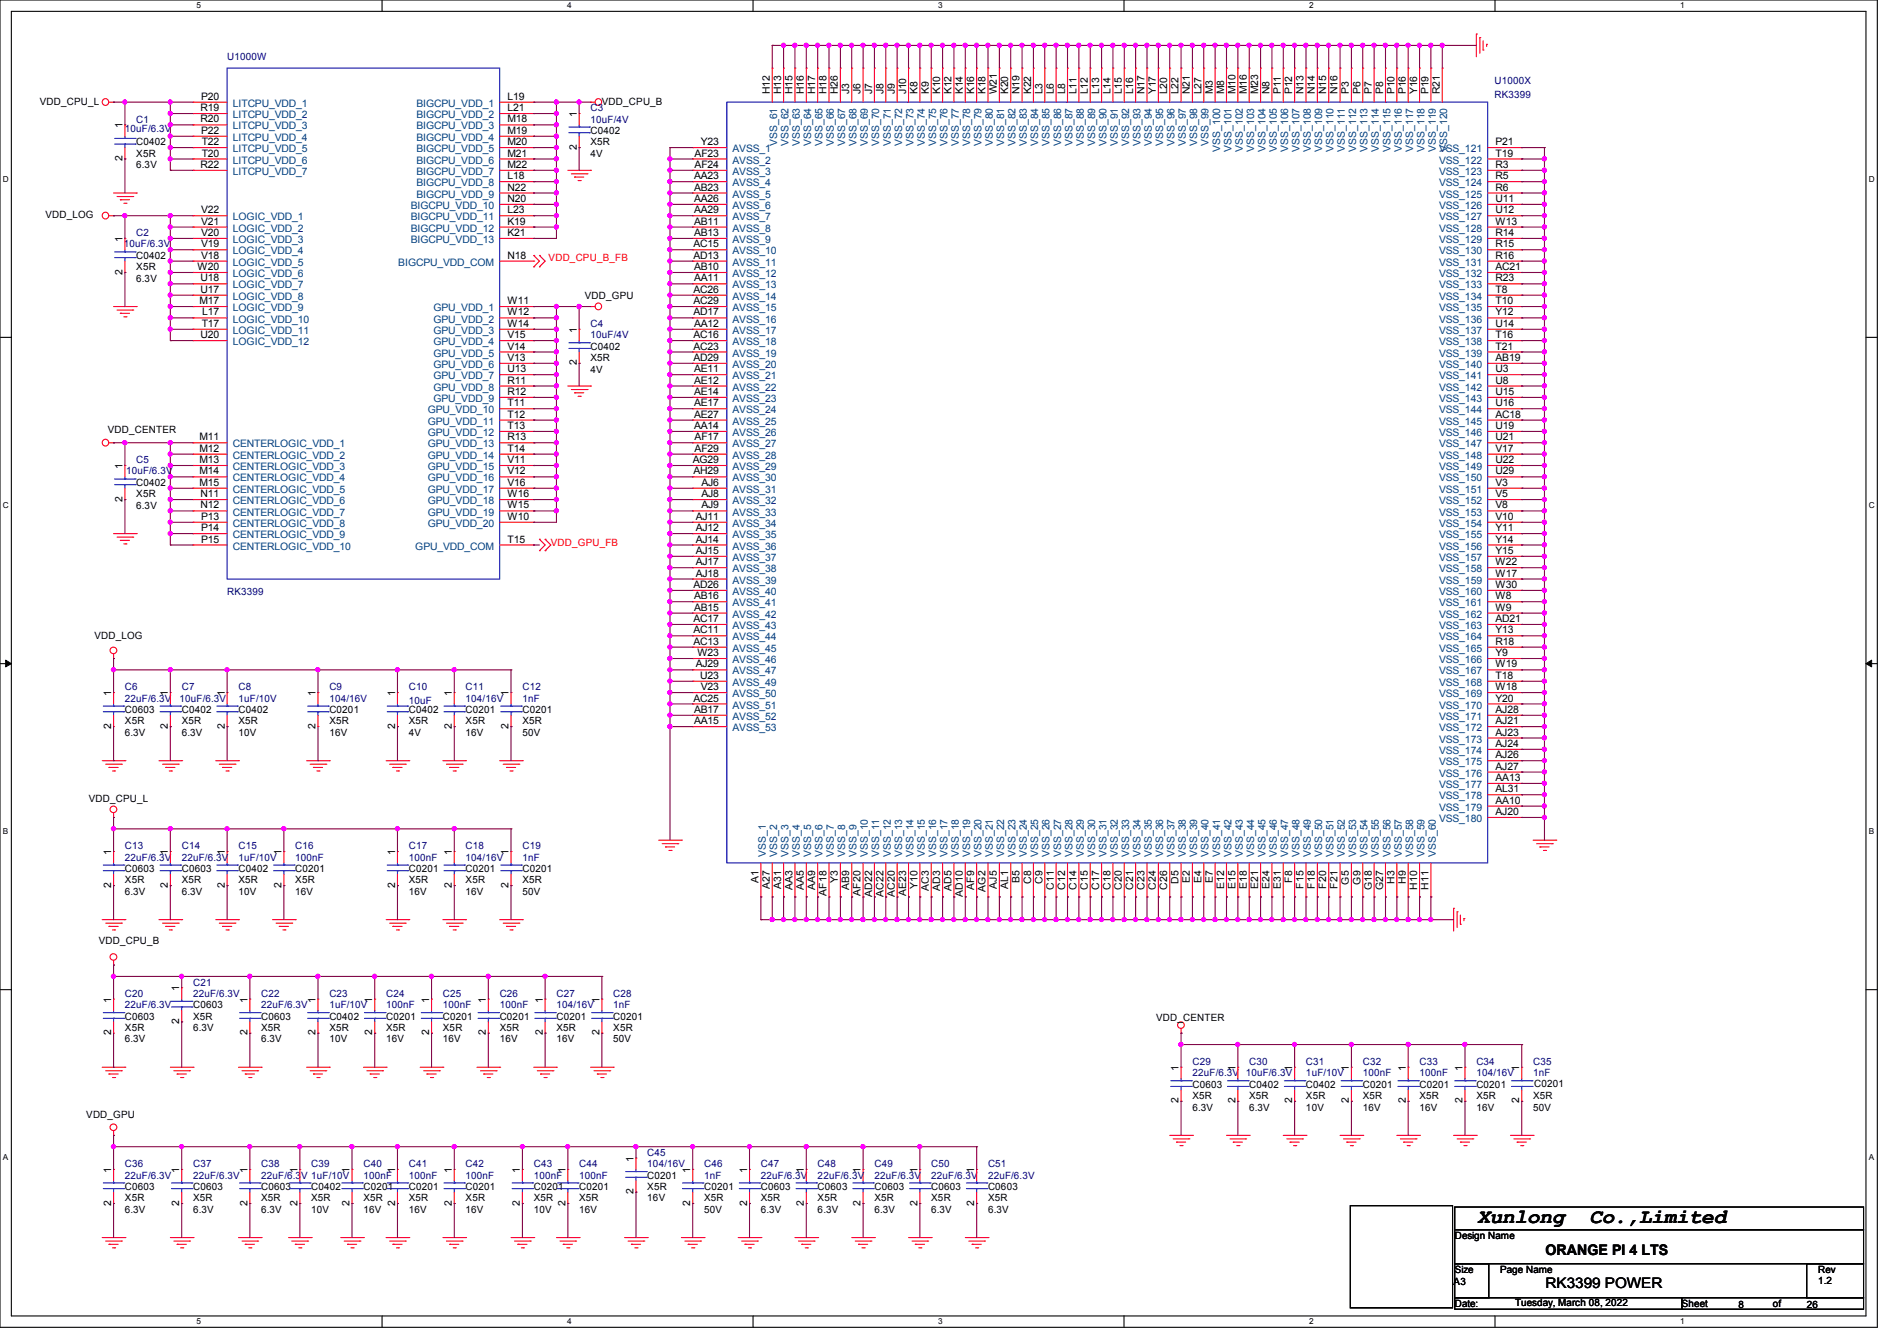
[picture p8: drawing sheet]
<svg xmlns="http://www.w3.org/2000/svg" width="297mm" height="210mm" viewBox="0 0 297 210" stroke-linecap="round" stroke-linejoin="round" font-family="sans-serif">
<defs><g id="words">
<g font-size="3.2">
<text x="231.3" y="191.5">Xunlong</text>
<text x="248.8" y="191.5">Co.,Limited</text>
</g>
<g font-size="2.3">
<text x="242" y="196.5">ORANGE PI 4 LTS</text>
<text x="242" y="201.8">RK3399 POWER</text>
</g>
<g font-size="1.6" fill="#000080">
<text x="35.6" y="9.4">U1000W</text>
<text x="92.5" y="17.4">C3</text>
<text x="234" y="13.2">U1000X</text>
<text x="234" y="15.3">RK3399</text>
<text x="19.6" y="20.7">10uF/6.3V</text>
<text x="21.3" y="19.2">C1</text>
<text x="92.5" y="19.2">10uF/4V</text>
<text x="19.4" y="38.6">10uF/6.3V</text>
<text x="21.3" y="37">C2</text>
<text x="92.5" y="51.2">C4</text>
<text x="92.5" y="53">10uF/4V</text>
<text x="19.7" y="74.2">10uF/6.3V</text>
<text x="21.3" y="72.6">C5</text>
<text x="35.6" y="93.2">RK3399</text>
<text x="19.6" y="108.1">C6</text>
<text x="19.6" y="109.9">22uF/6.3V</text>
<text x="28.1" y="109.9">10uF/6.3V</text>
<text x="28.4" y="108.1">C7</text>
<text x="37.3" y="108.1">C8</text>
<text x="37.3" y="109.9">1uF/10V</text>
<text x="51.6" y="108.1">C9</text>
<text x="51.6" y="109.9">104/16V</text>
<text x="64" y="108.1">C10</text>
<text x="64" y="110.2">10uF</text>
<text x="72.9" y="108.1">C11</text>
<text x="72.9" y="109.9">104/16V</text>
<text x="81.8" y="108.1">C12</text>
<text x="81.8" y="109.9">1nF</text>
<text x="19.6" y="133">C13</text>
<text x="19.6" y="134.8">22uF/6.3V</text>
<text x="28.4" y="133">C14</text>
<text x="28.4" y="134.8">22uF/6.3V</text>
<text x="37.3" y="133">C15</text>
<text x="37.3" y="134.8">1uF/10V</text>
<text x="46.2" y="133">C16</text>
<text x="46.2" y="134.8">100nF</text>
<text x="64" y="133">C17</text>
<text x="64" y="134.8">100nF</text>
<text x="72.9" y="133">C18</text>
<text x="72.9" y="134.8">104/16V</text>
<text x="81.8" y="133">C19</text>
<text x="81.8" y="134.8">1nF</text>
<text x="30.2" y="154.3">C21</text>
<text x="19.6" y="156.1">C20</text>
<text x="19.6" y="157.9">22uF/6.3V</text>
<text x="30.2" y="156.1">22uF/6.3V</text>
<text x="40.9" y="156.1">C22</text>
<text x="40.9" y="157.9">22uF/6.3V</text>
<text x="51.6" y="156.1">C23</text>
<text x="51.6" y="157.9">1uF/10V</text>
<text x="60.5" y="156.1">C24</text>
<text x="60.5" y="157.9">100nF</text>
<text x="69.3" y="156.1">C25</text>
<text x="69.3" y="157.9">100nF</text>
<text x="78.2" y="156.1">C26</text>
<text x="78.2" y="157.9">100nF</text>
<text x="87.1" y="156.1">C27</text>
<text x="87.1" y="157.9">104/16V</text>
<text x="96" y="156.1">C28</text>
<text x="96" y="157.9">1nF</text>
<text x="186.7" y="166.8">C29</text>
<text x="195.6" y="166.8">C30</text>
<text x="204.5" y="166.8">C31</text>
<text x="213.4" y="166.8">C32</text>
<text x="222.2" y="166.8">C33</text>
<text x="231.1" y="166.8">C34</text>
<text x="240" y="166.8">C35</text>
<text x="186.7" y="168.6">22uF/6.3V 10uF/6.3V</text>
<text x="204.5" y="168.6">1uF/10V</text>
<text x="213.4" y="168.6">100nF</text>
<text x="222.2" y="168.6">100nF</text>
<text x="231.1" y="168.6">104/16V</text>
<text x="240" y="168.6">1nF</text>
<text x="19.6" y="182.8">C36</text>
<text x="19.6" y="184.6">22uF/6.3V</text>
<text x="30.2" y="182.8">C37</text>
<text x="30.2" y="184.6">22uF/6.3V</text>
<text x="40.9" y="182.8">C38</text>
<text x="40.9" y="184.6">22uF/6.3V 1uF/10V</text>
<text x="48.7" y="182.8">C39</text>
<text x="56.9" y="182.8">C40</text>
<text x="56.9" y="184.6">100nF</text>
<text x="64" y="182.8">C41</text>
<text x="64" y="184.6">100nF</text>
<text x="72.9" y="182.8">C42</text>
<text x="72.9" y="184.6">100nF</text>
<text x="83.6" y="182.8">C43</text>
<text x="83.6" y="184.6">100nF</text>
<text x="90.7" y="182.8">C44</text>
<text x="90.7" y="184.6">100nF</text>
<text x="101.3" y="181">C45</text>
<text x="101.3" y="182.8">104/16V</text>
<text x="110.2" y="182.8">C46</text>
<text x="110.2" y="184.6">1nF</text>
<text x="119.1" y="182.8">C47</text>
<text x="119.1" y="184.6">22uF/6.3V</text>
<text x="128" y="182.8">C48</text>
<text x="128" y="184.6">22uF/6.3V</text>
<text x="136.9" y="182.8">C49</text>
<text x="136.9" y="184.6">22uF/6.3V</text>
<text x="145.8" y="182.8">C50</text>
<text x="145.8" y="184.6">22uF/6.3V</text>
<text x="154.7" y="182.8">C51</text>
<text x="154.7" y="184.6">22uF/6.3V</text>
</g>
<g font-size="1.6">
<text x="6.2" y="16.4">VDD_CPU_L</text>
<text x="31.4" y="17.4">R19</text>
<text x="31.5" y="15.6">P20</text>
<text x="79.5" y="15.6">L19</text>
<text x="79.5" y="17.4">L21</text>
<text x="94.2" y="16.4">VDD_CPU_B</text>
<text x="120.5" y="14.8" transform="rotate(-90 120.5 14.8)">H12</text>
<text x="122.3" y="14.8" transform="rotate(-90 122.3 14.8)">H13</text>
<text x="124.1" y="14.8" transform="rotate(-90 124.1 14.8)">H15</text>
<text x="125.9" y="14.8" transform="rotate(-90 125.9 14.8)">H16</text>
<text x="127.6" y="14.8" transform="rotate(-90 127.6 14.8)">H17</text>
<text x="129.4" y="14.8" transform="rotate(-90 129.4 14.8)">H18</text>
<text x="131.2" y="14.8" transform="rotate(-90 131.2 14.8)">H26</text>
<text x="133" y="14.8" transform="rotate(-90 133 14.8)">J3</text>
<text x="134.7" y="14.8" transform="rotate(-90 134.7 14.8)">J6</text>
<text x="136.5" y="14.8" transform="rotate(-90 136.5 14.8)">J7</text>
<text x="138.3" y="14.8" transform="rotate(-90 138.3 14.8)">J8</text>
<text x="140.1" y="14.8" transform="rotate(-90 140.1 14.8)">J9</text>
<text x="141.9" y="14.8" transform="rotate(-90 141.9 14.8)">J10</text>
<text x="143.6" y="14.8" transform="rotate(-90 143.6 14.8)">K8</text>
<text x="145.4" y="14.8" transform="rotate(-90 145.4 14.8)">K9</text>
<text x="147.2" y="14.8" transform="rotate(-90 147.2 14.8)">K10</text>
<text x="149" y="14.8" transform="rotate(-90 149 14.8)">K12</text>
<text x="150.7" y="14.8" transform="rotate(-90 150.7 14.8)">K14</text>
<text x="152.5" y="14.8" transform="rotate(-90 152.5 14.8)">K16</text>
<text x="154.3" y="14.8" transform="rotate(-90 154.3 14.8)">K18</text>
<text x="156.1" y="14.8" transform="rotate(-90 156.1 14.8)">W21</text>
<text x="157.9" y="14.8" transform="rotate(-90 157.9 14.8)">K20</text>
<text x="159.6" y="14.8" transform="rotate(-90 159.6 14.8)">N19</text>
<text x="161.4" y="14.8" transform="rotate(-90 161.4 14.8)">K22</text>
<text x="163.2" y="14.8" transform="rotate(-90 163.2 14.8)">L3</text>
<text x="165" y="14.8" transform="rotate(-90 165 14.8)">L6</text>
<text x="166.8" y="14.8" transform="rotate(-90 166.8 14.8)">L8</text>
<text x="168.5" y="14.8" transform="rotate(-90 168.5 14.8)">L11</text>
<text x="170.3" y="14.8" transform="rotate(-90 170.3 14.8)">L12</text>
<text x="172.1" y="14.8" transform="rotate(-90 172.1 14.8)">L13</text>
<text x="173.9" y="14.8" transform="rotate(-90 173.9 14.8)">L14</text>
<text x="175.6" y="14.8" transform="rotate(-90 175.6 14.8)">L15</text>
<text x="177.4" y="14.8" transform="rotate(-90 177.4 14.8)">L16</text>
<text x="179.2" y="14.8" transform="rotate(-90 179.2 14.8)">N17</text>
<text x="181" y="14.8" transform="rotate(-90 181 14.8)">Y17</text>
<text x="182.8" y="14.8" transform="rotate(-90 182.8 14.8)">L20</text>
<text x="184.5" y="14.8" transform="rotate(-90 184.5 14.8)">L22</text>
<text x="186.3" y="14.8" transform="rotate(-90 186.3 14.8)">N21</text>
<text x="188.1" y="14.8" transform="rotate(-90 188.1 14.8)">L27</text>
<text x="189.9" y="14.8" transform="rotate(-90 189.9 14.8)">M3</text>
<text x="191.6" y="14.8" transform="rotate(-90 191.6 14.8)">M8</text>
<text x="193.4" y="14.8" transform="rotate(-90 193.4 14.8)">M10</text>
<text x="195.2" y="14.8" transform="rotate(-90 195.2 14.8)">M16</text>
<text x="197" y="14.8" transform="rotate(-90 197 14.8)">M23</text>
<text x="198.8" y="14.8" transform="rotate(-90 198.8 14.8)">N8</text>
<text x="200.5" y="14.8" transform="rotate(-90 200.5 14.8)">P11</text>
<text x="202.3" y="14.8" transform="rotate(-90 202.3 14.8)">P12</text>
<text x="204.1" y="14.8" transform="rotate(-90 204.1 14.8)">N13</text>
<text x="205.9" y="14.8" transform="rotate(-90 205.9 14.8)">N14</text>
<text x="207.6" y="14.8" transform="rotate(-90 207.6 14.8)">N15</text>
<text x="209.4" y="14.8" transform="rotate(-90 209.4 14.8)">N16</text>
<text x="211.2" y="14.8" transform="rotate(-90 211.2 14.8)">P3</text>
<text x="213" y="14.8" transform="rotate(-90 213 14.8)">P6</text>
<text x="214.8" y="14.8" transform="rotate(-90 214.8 14.8)">P7</text>
<text x="216.5" y="14.8" transform="rotate(-90 216.5 14.8)">P8</text>
<text x="218.3" y="14.8" transform="rotate(-90 218.3 14.8)">P10</text>
<text x="220.1" y="14.8" transform="rotate(-90 220.1 14.8)">P16</text>
<text x="221.9" y="14.8" transform="rotate(-90 221.9 14.8)">Y16</text>
<text x="223.6" y="14.8" transform="rotate(-90 223.6 14.8)">P19</text>
<text x="225.4" y="14.8" transform="rotate(-90 225.4 14.8)">R21</text>
<text x="19.2" y="20.1" transform="rotate(-90 19.2 20.1)">1</text>
<text x="21.3" y="22.8">C0402</text>
<text x="31.4" y="19.2">R20</text>
<text x="31.5" y="21">P22</text>
<text x="31.6" y="22.7">T22</text>
<text x="79.5" y="19.2">M18</text>
<text x="79.5" y="21">M19</text>
<text x="79.5" y="22.7">M20</text>
<text x="90.3" y="23.5" transform="rotate(-90 90.3 23.5)">2</text>
<text x="90.3" y="18.3" transform="rotate(-90 90.3 18.3)">1</text>
<text x="92.5" y="21">C0402</text>
<text x="92.5" y="22.8">X5R</text>
<text x="109.7" y="22.7">Y23</text>
<text x="234.1" y="22.7">P21</text>
<text x="19.2" y="25.2" transform="rotate(-90 19.2 25.2)">2</text>
<text x="21.3" y="24.6">X5R</text>
<text x="21.3" y="26.3">6.3V</text>
<text x="31.4" y="26.3">R22</text>
<text x="31.6" y="24.5">T20</text>
<text x="79.5" y="24.5">M21</text>
<text x="79.5" y="26.3">M22</text>
<text x="79.5" y="28.1">L18</text>
<text x="79.5" y="29.8">N22</text>
<text x="92.5" y="24.6">4V</text>
<text x="108.7" y="28.1">AA23</text>
<text x="108.7" y="29.8">AB23</text>
<text x="108.8" y="24.5">AF23</text>
<text x="108.8" y="26.3">AF24</text>
<text x="234.1" y="24.5">T19</text>
<text x="234.1" y="26.3">R3</text>
<text x="234.1" y="28.1">R5</text>
<text x="234.1" y="29.8">R6</text>
<text x="7.1" y="34.2">VDD_LOG</text>
<text x="31.5" y="33.4">V22</text>
<text x="31.5" y="35.2">V21</text>
<text x="79.5" y="31.6">N20</text>
<text x="79.5" y="33.4">L23</text>
<text x="79.5" y="35.2">K19</text>
<text x="108.7" y="31.6">AA26</text>
<text x="108.7" y="33.4">AA29</text>
<text x="108.7" y="35.2">AB11</text>
<text x="234.1" y="31.6">U11</text>
<text x="234.1" y="33.4">U12</text>
<text x="234.1" y="35.2">W13</text>
<text x="19.2" y="37.9" transform="rotate(-90 19.2 37.9)">1</text>
<text x="21.3" y="40.6">C0402</text>
<text x="31.5" y="37">V20</text>
<text x="31.5" y="38.7">V19</text>
<text x="31.5" y="40.5">V18</text>
<text x="79.5" y="40.5">N18</text>
<text x="79.5" y="37">K21</text>
<text x="108.6" y="38.7">AC15</text>
<text x="108.6" y="40.5">AD13</text>
<text x="108.7" y="37">AB13</text>
<text x="234.1" y="37">R14</text>
<text x="234.1" y="38.7">R15</text>
<text x="234.1" y="40.5">R16</text>
<text x="19.2" y="43" transform="rotate(-90 19.2 43)">2</text>
<text x="21.3" y="42.3">X5R</text>
<text x="21.3" y="44.1">6.3V</text>
<text x="30.9" y="42.3">W20</text>
<text x="31.2" y="47.6">M17</text>
<text x="31.4" y="44.1">U18</text>
<text x="31.4" y="45.8">U17</text>
<text x="79.5" y="47.6">W11</text>
<text x="91.6" y="46.8">VDD_GPU</text>
<text x="108.6" y="45.8">AC26</text>
<text x="108.6" y="47.6">AC29</text>
<text x="108.7" y="42.3">AB10</text>
<text x="108.7" y="44.1">AA11</text>
<text x="234.1" y="42.3">AC21</text>
<text x="234.1" y="44.1">R23</text>
<text x="234.1" y="45.8">T8</text>
<text x="234.1" y="47.6">T10</text>
<text x="31.4" y="53">U20</text>
<text x="31.6" y="51.2">T17</text>
<text x="31.7" y="49.4">L17</text>
<text x="79.5" y="49.4">W12</text>
<text x="79.5" y="51.2">W14</text>
<text x="79.5" y="53">V15</text>
<text x="90.3" y="52.1" transform="rotate(-90 90.3 52.1)">1</text>
<text x="108.6" y="49.4">AD17</text>
<text x="108.6" y="53">AC16</text>
<text x="108.7" y="51.2">AA12</text>
<text x="234.1" y="49.4">Y12</text>
<text x="234.1" y="51.2">U14</text>
<text x="234.1" y="53">T16</text>
<text x="79.5" y="54.7">V14</text>
<text x="79.5" y="56.5">V13</text>
<text x="79.5" y="58.3">U13</text>
<text x="90.3" y="57.2" transform="rotate(-90 90.3 57.2)">2</text>
<text x="92.5" y="54.8">C0402</text>
<text x="92.5" y="56.6">X5R</text>
<text x="92.5" y="58.3">4V</text>
<text x="108.6" y="54.7">AC23</text>
<text x="108.6" y="56.5">AD29</text>
<text x="108.7" y="58.3">AE11</text>
<text x="234.1" y="54.7">T21</text>
<text x="234.1" y="56.5">AB19</text>
<text x="234.1" y="58.3">U3</text>
<text x="79.5" y="60.1">R11</text>
<text x="79.5" y="61.8">R12</text>
<text x="79.5" y="63.6">T11</text>
<text x="79.5" y="65.4">T12</text>
<text x="108.7" y="60.1">AE12</text>
<text x="108.7" y="61.8">AE14</text>
<text x="108.7" y="63.6">AE17</text>
<text x="108.7" y="65.4">AE27</text>
<text x="234.1" y="60.1">U8</text>
<text x="234.1" y="61.8">U15</text>
<text x="234.1" y="63.6">U16</text>
<text x="234.1" y="65.4">AC18</text>
<text x="16.9" y="67.8">VDD_CENTER</text>
<text x="31.2" y="69">M11</text>
<text x="31.2" y="70.7">M12</text>
<text x="79.5" y="67.2">T13</text>
<text x="79.5" y="69">R13</text>
<text x="79.5" y="70.7">T14</text>
<text x="108.7" y="67.2">AA14</text>
<text x="108.8" y="69">AF17</text>
<text x="108.8" y="70.7">AF29</text>
<text x="234.1" y="67.2">U19</text>
<text x="234.1" y="69">U21</text>
<text x="234.1" y="70.7">V17</text>
<text x="19.2" y="73.4" transform="rotate(-90 19.2 73.4)">1</text>
<text x="21.3" y="76.1">C0402</text>
<text x="21.3" y="77.9">X5R</text>
<text x="31.2" y="72.5">M13</text>
<text x="31.2" y="74.3">M14</text>
<text x="31.2" y="76.1">M15</text>
<text x="31.4" y="77.9">N11</text>
<text x="79.5" y="72.5">V11</text>
<text x="79.5" y="74.3">V12</text>
<text x="79.5" y="76.1">V16</text>
<text x="79.5" y="77.9">W16</text>
<text x="108.5" y="72.5">AG29</text>
<text x="108.6" y="74.3">AH29</text>
<text x="109.8" y="76.1">AJ6</text>
<text x="109.8" y="77.9">AJ8</text>
<text x="234.1" y="72.5">U22</text>
<text x="234.1" y="74.3">U29</text>
<text x="234.1" y="76.1">V3</text>
<text x="234.1" y="77.9">V5</text>
<text x="19.2" y="78.6" transform="rotate(-90 19.2 78.6)">2</text>
<text x="21.3" y="79.7">6.3V</text>
<text x="31.4" y="79.6">N12</text>
<text x="31.5" y="81.4">P13</text>
<text x="31.5" y="83.2">P14</text>
<text x="79.5" y="79.6">W15</text>
<text x="79.5" y="81.4">W10</text>
<text x="108.9" y="81.4">AJ11</text>
<text x="108.9" y="83.2">AJ12</text>
<text x="109.8" y="79.6">AJ9</text>
<text x="234.1" y="79.6">V8</text>
<text x="234.1" y="81.4">V10</text>
<text x="234.1" y="83.2">Y11</text>
<text x="31.5" y="85">P15</text>
<text x="79.5" y="85">T15</text>
<text x="108.9" y="85">AJ14</text>
<text x="108.9" y="86.7">AJ15</text>
<text x="108.9" y="88.5">AJ17</text>
<text x="234.1" y="85">Y14</text>
<text x="234.1" y="86.7">Y15</text>
<text x="234.1" y="88.5">W22</text>
<text x="108.6" y="92.1">AD26</text>
<text x="108.7" y="93.9">AB16</text>
<text x="108.7" y="95.6">AB15</text>
<text x="108.9" y="90.3">AJ18</text>
<text x="234.1" y="90.3">W17</text>
<text x="234.1" y="92.1">W30</text>
<text x="234.1" y="93.9">W8</text>
<text x="234.1" y="95.6">W9</text>
<text x="14.8" y="100.1">VDD_LOG</text>
<text x="108.6" y="97.4">AC17</text>
<text x="108.6" y="99.2">AC11</text>
<text x="108.6" y="101">AC13</text>
<text x="234.1" y="97.4">AD21</text>
<text x="234.1" y="99.2">Y13</text>
<text x="234.1" y="101">R18</text>
<text x="108.9" y="104.5">AJ29</text>
<text x="109.2" y="102.7">W23</text>
<text x="109.6" y="106.3">U23</text>
<text x="234.1" y="102.7">Y9</text>
<text x="234.1" y="104.5">W19</text>
<text x="234.1" y="106.3">T18</text>
<text x="17.4" y="109" transform="rotate(-90 17.4 109)">1</text>
<text x="19.6" y="111.7">C0603</text>
<text x="19.6" y="113.5">X5R</text>
<text x="26.3" y="109" transform="rotate(-90 26.3 109)">1</text>
<text x="28.4" y="111.7">C0402</text>
<text x="28.4" y="113.5">X5R</text>
<text x="35.2" y="109" transform="rotate(-90 35.2 109)">1</text>
<text x="37.3" y="111.7">C0402</text>
<text x="37.3" y="113.5">X5R</text>
<text x="49.4" y="109" transform="rotate(-90 49.4 109)">1</text>
<text x="51.6" y="111.7">C0201</text>
<text x="51.6" y="113.5">X5R</text>
<text x="61.8" y="109" transform="rotate(-90 61.8 109)">1</text>
<text x="64" y="111.7">C0402</text>
<text x="64" y="113.5">X5R</text>
<text x="70.7" y="109" transform="rotate(-90 70.7 109)">1</text>
<text x="72.9" y="111.7">C0201</text>
<text x="72.9" y="113.5">X5R</text>
<text x="79.6" y="109" transform="rotate(-90 79.6 109)">1</text>
<text x="81.8" y="111.7">C0201</text>
<text x="81.8" y="113.5">X5R</text>
<text x="108.6" y="109.9">AC25</text>
<text x="108.7" y="111.6">AB17</text>
<text x="108.7" y="113.4">AA15</text>
<text x="109.7" y="108.1">V23</text>
<text x="234.1" y="111.6">AJ28</text>
<text x="234.1" y="109.9">Y20</text>
<text x="234.1" y="108.1">W18</text>
<text x="234.1" y="113.4">AJ21</text>
<text x="17.4" y="114.1" transform="rotate(-90 17.4 114.1)">2</text>
<text x="19.6" y="115.2">6.3V</text>
<text x="26.3" y="114.1" transform="rotate(-90 26.3 114.1)">2</text>
<text x="28.4" y="115.2">6.3V</text>
<text x="35.2" y="114.1" transform="rotate(-90 35.2 114.1)">2</text>
<text x="37.3" y="115.2">10V</text>
<text x="49.4" y="114.1" transform="rotate(-90 49.4 114.1)">2</text>
<text x="51.6" y="115.2">16V</text>
<text x="61.8" y="114.1" transform="rotate(-90 61.8 114.1)">2</text>
<text x="64" y="115.2">4V</text>
<text x="70.7" y="114.1" transform="rotate(-90 70.7 114.1)">2</text>
<text x="72.9" y="115.2">16V</text>
<text x="79.6" y="114.1" transform="rotate(-90 79.6 114.1)">2</text>
<text x="81.8" y="115.2">50V</text>
<text x="234.1" y="115.2">AJ23</text>
<text x="234.1" y="117">AJ24</text>
<text x="234.1" y="118.7">AJ26</text>
<text x="13.9" y="125.6">VDD_CPU_L</text>
<text x="234.1" y="125.9">AA10</text>
<text x="234.1" y="122.3">AA13</text>
<text x="234.1" y="120.5">AJ27</text>
<text x="234.1" y="124.1">AL31</text>
<text x="234.1" y="127.6">AJ20</text>
<text x="17.4" y="133.9" transform="rotate(-90 17.4 133.9)">1</text>
<text x="19.6" y="136.6">C0603</text>
<text x="26.3" y="133.9" transform="rotate(-90 26.3 133.9)">1</text>
<text x="28.4" y="136.6">C0603</text>
<text x="35.2" y="133.9" transform="rotate(-90 35.2 133.9)">1</text>
<text x="37.3" y="136.6">C0402</text>
<text x="44.1" y="133.9" transform="rotate(-90 44.1 133.9)">1</text>
<text x="46.2" y="136.6">C0201</text>
<text x="61.8" y="133.9" transform="rotate(-90 61.8 133.9)">1</text>
<text x="64" y="136.6">C0201</text>
<text x="70.7" y="133.9" transform="rotate(-90 70.7 133.9)">1</text>
<text x="72.9" y="136.6">C0201</text>
<text x="79.6" y="133.9" transform="rotate(-90 79.6 133.9)">1</text>
<text x="81.8" y="136.6">C0201</text>
<text x="17.4" y="139" transform="rotate(-90 17.4 139)">2</text>
<text x="19.6" y="138.3">X5R</text>
<text x="19.6" y="140.1">6.3V</text>
<text x="26.3" y="139" transform="rotate(-90 26.3 139)">2</text>
<text x="28.4" y="138.3">X5R</text>
<text x="28.4" y="140.1">6.3V</text>
<text x="35.2" y="139" transform="rotate(-90 35.2 139)">2</text>
<text x="37.3" y="138.3">X5R</text>
<text x="37.3" y="140.1">10V</text>
<text x="44.1" y="139" transform="rotate(-90 44.1 139)">2</text>
<text x="46.2" y="138.3">X5R</text>
<text x="46.2" y="140.1">16V</text>
<text x="61.8" y="139" transform="rotate(-90 61.8 139)">2</text>
<text x="64" y="138.3">X5R</text>
<text x="64" y="140.1">16V</text>
<text x="70.7" y="139" transform="rotate(-90 70.7 139)">2</text>
<text x="72.9" y="138.3">X5R</text>
<text x="72.9" y="140.1">16V</text>
<text x="79.6" y="139" transform="rotate(-90 79.6 139)">2</text>
<text x="81.8" y="138.3">X5R</text>
<text x="81.8" y="140.1">50V</text>
<text x="118.7" y="138.3" transform="rotate(-90 118.7 138.3)">A1</text>
<text x="120.5" y="139.2" transform="rotate(-90 120.5 139.2)">A27</text>
<text x="122.3" y="139.2" transform="rotate(-90 122.3 139.2)">A31</text>
<text x="124.1" y="139.4" transform="rotate(-90 124.1 139.4)">AA3</text>
<text x="125.9" y="139.4" transform="rotate(-90 125.9 139.4)">AA5</text>
<text x="127.6" y="139.4" transform="rotate(-90 127.6 139.4)">AA9</text>
<text x="129.4" y="140.3" transform="rotate(-90 129.4 140.3)">AF18</text>
<text x="131.2" y="138.3" transform="rotate(-90 131.2 138.3)">Y3</text>
<text x="133" y="139.4" transform="rotate(-90 133 139.4)">AB9</text>
<text x="134.7" y="140.3" transform="rotate(-90 134.7 140.3)">AF20</text>
<text x="136.5" y="140.4" transform="rotate(-90 136.5 140.4)">AD22</text>
<text x="138.3" y="140.4" transform="rotate(-90 138.3 140.4)">AC22</text>
<text x="140.1" y="140.4" transform="rotate(-90 140.1 140.4)">AC20</text>
<text x="141.9" y="140.3" transform="rotate(-90 141.9 140.3)">AE23</text>
<text x="143.6" y="139.2" transform="rotate(-90 143.6 139.2)">Y10</text>
<text x="145.4" y="139.5" transform="rotate(-90 145.4 139.5)">AC3</text>
<text x="147.2" y="139.5" transform="rotate(-90 147.2 139.5)">AD3</text>
<text x="149" y="139.5" transform="rotate(-90 149 139.5)">AD5</text>
<text x="150.7" y="140.4" transform="rotate(-90 150.7 140.4)">AD10</text>
<text x="152.5" y="139.4" transform="rotate(-90 152.5 139.4)">AF9</text>
<text x="154.3" y="139.6" transform="rotate(-90 154.3 139.6)">AG2</text>
<text x="156.1" y="139.1" transform="rotate(-90 156.1 139.1)">AJ5</text>
<text x="157.9" y="139.2" transform="rotate(-90 157.9 139.2)">AL1</text>
<text x="159.6" y="138.3" transform="rotate(-90 159.6 138.3)">B5</text>
<text x="161.4" y="138.4" transform="rotate(-90 161.4 138.4)">C8</text>
<text x="163.2" y="138.4" transform="rotate(-90 163.2 138.4)">C9</text>
<text x="165" y="139.3" transform="rotate(-90 165 139.3)">C11</text>
<text x="166.8" y="139.3" transform="rotate(-90 166.8 139.3)">C12</text>
<text x="168.5" y="139.3" transform="rotate(-90 168.5 139.3)">C14</text>
<text x="170.3" y="139.3" transform="rotate(-90 170.3 139.3)">C15</text>
<text x="172.1" y="139.3" transform="rotate(-90 172.1 139.3)">C17</text>
<text x="173.9" y="139.3" transform="rotate(-90 173.9 139.3)">C18</text>
<text x="175.6" y="139.3" transform="rotate(-90 175.6 139.3)">C20</text>
<text x="177.4" y="139.3" transform="rotate(-90 177.4 139.3)">C21</text>
<text x="179.2" y="139.3" transform="rotate(-90 179.2 139.3)">C23</text>
<text x="181" y="139.3" transform="rotate(-90 181 139.3)">C24</text>
<text x="182.8" y="139.3" transform="rotate(-90 182.8 139.3)">C26</text>
<text x="184.5" y="138.4" transform="rotate(-90 184.5 138.4)">D5</text>
<text x="186.3" y="138.3" transform="rotate(-90 186.3 138.3)">E2</text>
<text x="188.1" y="138.3" transform="rotate(-90 188.1 138.3)">E4</text>
<text x="189.9" y="138.3" transform="rotate(-90 189.9 138.3)">E7</text>
<text x="191.6" y="139.2" transform="rotate(-90 191.6 139.2)">E12</text>
<text x="193.4" y="139.2" transform="rotate(-90 193.4 139.2)">E15</text>
<text x="195.2" y="139.2" transform="rotate(-90 195.2 139.2)">E18</text>
<text x="197" y="139.2" transform="rotate(-90 197 139.2)">E21</text>
<text x="198.8" y="139.2" transform="rotate(-90 198.8 139.2)">E24</text>
<text x="200.5" y="139.2" transform="rotate(-90 200.5 139.2)">E31</text>
<text x="202.3" y="138.3" transform="rotate(-90 202.3 138.3)">F8</text>
<text x="204.1" y="139.1" transform="rotate(-90 204.1 139.1)">F15</text>
<text x="205.9" y="139.1" transform="rotate(-90 205.9 139.1)">F18</text>
<text x="207.6" y="139.1" transform="rotate(-90 207.6 139.1)">F20</text>
<text x="209.4" y="139.1" transform="rotate(-90 209.4 139.1)">F21</text>
<text x="211.2" y="138.5" transform="rotate(-90 211.2 138.5)">G5</text>
<text x="213" y="138.5" transform="rotate(-90 213 138.5)">G9</text>
<text x="214.8" y="139.4" transform="rotate(-90 214.8 139.4)">G18</text>
<text x="216.5" y="139.4" transform="rotate(-90 216.5 139.4)">G27</text>
<text x="218.3" y="138.4" transform="rotate(-90 218.3 138.4)">H3</text>
<text x="220.1" y="138.4" transform="rotate(-90 220.1 138.4)">H9</text>
<text x="221.9" y="139.3" transform="rotate(-90 221.9 139.3)">H10</text>
<text x="223.6" y="139.3" transform="rotate(-90 223.6 139.3)">H11</text>
<text x="15.5" y="147.8">VDD_CPU_B</text>
<text x="28.1" y="155.2" transform="rotate(-90 28.1 155.2)">1</text>
<text x="17.4" y="157" transform="rotate(-90 17.4 157)">1</text>
<text x="19.6" y="159.7">C0603</text>
<text x="19.6" y="161.5">X5R</text>
<text x="28.1" y="160.4" transform="rotate(-90 28.1 160.4)">2</text>
<text x="30.2" y="157.9">C0603</text>
<text x="30.2" y="159.7">X5R</text>
<text x="30.2" y="161.5">6.3V</text>
<text x="38.7" y="157" transform="rotate(-90 38.7 157)">1</text>
<text x="40.9" y="159.7">C0603</text>
<text x="40.9" y="161.5">X5R</text>
<text x="49.4" y="157" transform="rotate(-90 49.4 157)">1</text>
<text x="51.6" y="159.7">C0402</text>
<text x="51.6" y="161.5">X5R</text>
<text x="58.3" y="157" transform="rotate(-90 58.3 157)">1</text>
<text x="60.5" y="159.7">C0201</text>
<text x="60.5" y="161.5">X5R</text>
<text x="67.2" y="157" transform="rotate(-90 67.2 157)">1</text>
<text x="69.3" y="159.7">C0201</text>
<text x="69.3" y="161.5">X5R</text>
<text x="76.1" y="157" transform="rotate(-90 76.1 157)">1</text>
<text x="78.2" y="159.7">C0201</text>
<text x="78.2" y="161.5">X5R</text>
<text x="85" y="157" transform="rotate(-90 85 157)">1</text>
<text x="87.1" y="159.7">C0201</text>
<text x="87.1" y="161.5">X5R</text>
<text x="93.9" y="157" transform="rotate(-90 93.9 157)">1</text>
<text x="96" y="159.7">C0201</text>
<text x="96" y="161.5">X5R</text>
<text x="181" y="159.9">VDD_CENTER</text>
<text x="17.4" y="162.1" transform="rotate(-90 17.4 162.1)">2</text>
<text x="19.6" y="163.2">6.3V</text>
<text x="38.7" y="162.1" transform="rotate(-90 38.7 162.1)">2</text>
<text x="40.9" y="163.2">6.3V</text>
<text x="49.4" y="162.1" transform="rotate(-90 49.4 162.1)">2</text>
<text x="51.6" y="163.2">10V</text>
<text x="58.3" y="162.1" transform="rotate(-90 58.3 162.1)">2</text>
<text x="60.5" y="163.2">16V</text>
<text x="67.2" y="162.1" transform="rotate(-90 67.2 162.1)">2</text>
<text x="69.3" y="163.2">16V</text>
<text x="76.1" y="162.1" transform="rotate(-90 76.1 162.1)">2</text>
<text x="78.2" y="163.2">16V</text>
<text x="85" y="162.1" transform="rotate(-90 85 162.1)">2</text>
<text x="87.1" y="163.2">16V</text>
<text x="93.9" y="162.1" transform="rotate(-90 93.9 162.1)">2</text>
<text x="96" y="163.2">50V</text>
<text x="184.5" y="167.7" transform="rotate(-90 184.5 167.7)">1</text>
<text x="193.4" y="167.7" transform="rotate(-90 193.4 167.7)">1</text>
<text x="202.3" y="167.7" transform="rotate(-90 202.3 167.7)">1</text>
<text x="211.2" y="167.7" transform="rotate(-90 211.2 167.7)">1</text>
<text x="220.1" y="167.7" transform="rotate(-90 220.1 167.7)">1</text>
<text x="229" y="167.7" transform="rotate(-90 229 167.7)">1</text>
<text x="237.9" y="167.7" transform="rotate(-90 237.9 167.7)">1</text>
<text x="184.5" y="172.8" transform="rotate(-90 184.5 172.8)">2</text>
<text x="186.7" y="170.3">C0603</text>
<text x="186.7" y="172.1">X5R</text>
<text x="186.7" y="173.9">6.3V</text>
<text x="193.4" y="172.8" transform="rotate(-90 193.4 172.8)">2</text>
<text x="195.6" y="170.3">C0402</text>
<text x="195.6" y="172.1">X5R</text>
<text x="195.6" y="173.9">6.3V</text>
<text x="202.3" y="172.8" transform="rotate(-90 202.3 172.8)">2</text>
<text x="204.5" y="170.3">C0402</text>
<text x="204.5" y="172.1">X5R</text>
<text x="204.5" y="173.9">10V</text>
<text x="211.2" y="172.8" transform="rotate(-90 211.2 172.8)">2</text>
<text x="213.4" y="170.3">C0201</text>
<text x="213.4" y="172.1">X5R</text>
<text x="213.4" y="173.9">16V</text>
<text x="220.1" y="172.8" transform="rotate(-90 220.1 172.8)">2</text>
<text x="222.2" y="170.3">C0201</text>
<text x="222.2" y="172.1">X5R</text>
<text x="222.2" y="173.9">16V</text>
<text x="229" y="172.8" transform="rotate(-90 229 172.8)">2</text>
<text x="231.1" y="170.3">C0201</text>
<text x="231.1" y="172.1">X5R</text>
<text x="231.1" y="173.9">16V</text>
<text x="237.9" y="172.8" transform="rotate(-90 237.9 172.8)">2</text>
<text x="240" y="172.1">X5R</text>
<text x="240" y="173.9">50V</text>
<text x="240.2" y="170.2">C0201</text>
<text x="13.5" y="175.1">VDD_GPU</text>
<text x="17.4" y="183.7" transform="rotate(-90 17.4 183.7)">1</text>
<text x="28.1" y="183.7" transform="rotate(-90 28.1 183.7)">1</text>
<text x="38.7" y="183.7" transform="rotate(-90 38.7 183.7)">1</text>
<text x="46.6" y="183.7" transform="rotate(-90 46.6 183.7)">1</text>
<text x="54.7" y="183.7" transform="rotate(-90 54.7 183.7)">1</text>
<text x="61.8" y="183.7" transform="rotate(-90 61.8 183.7)">1</text>
<text x="70.7" y="183.7" transform="rotate(-90 70.7 183.7)">1</text>
<text x="81.4" y="183.7" transform="rotate(-90 81.4 183.7)">1</text>
<text x="88.5" y="183.7" transform="rotate(-90 88.5 183.7)">1</text>
<text x="99.2" y="181.9" transform="rotate(-90 99.2 181.9)">1</text>
<text x="101.3" y="184.6">C0201</text>
<text x="108.1" y="183.7" transform="rotate(-90 108.1 183.7)">1</text>
<text x="117" y="183.7" transform="rotate(-90 117 183.7)">1</text>
<text x="125.9" y="183.7" transform="rotate(-90 125.9 183.7)">1</text>
<text x="134.7" y="183.7" transform="rotate(-90 134.7 183.7)">1</text>
<text x="143.6" y="183.7" transform="rotate(-90 143.6 183.7)">1</text>
<text x="152.5" y="183.7" transform="rotate(-90 152.5 183.7)">1</text>
<text x="17.4" y="188.8" transform="rotate(-90 17.4 188.8)">2</text>
<text x="19.6" y="186.4">C0603</text>
<text x="19.6" y="188.1">X5R</text>
<text x="19.6" y="189.9">6.3V</text>
<text x="28.1" y="188.8" transform="rotate(-90 28.1 188.8)">2</text>
<text x="30.2" y="186.4">C0603</text>
<text x="30.2" y="188.1">X5R</text>
<text x="30.2" y="189.9">6.3V</text>
<text x="38.7" y="188.8" transform="rotate(-90 38.7 188.8)">2</text>
<text x="40.9" y="186.4">C0603</text>
<text x="40.9" y="188.1">X5R</text>
<text x="40.9" y="189.9">6.3V</text>
<text x="46.6" y="188.8" transform="rotate(-90 46.6 188.8)">2</text>
<text x="48.7" y="186.4">C0402</text>
<text x="48.7" y="188.1">X5R</text>
<text x="48.7" y="189.9">10V</text>
<text x="54.7" y="188.8" transform="rotate(-90 54.7 188.8)">2</text>
<text x="56.9" y="186.4">C0201</text>
<text x="56.9" y="188.1">X5R</text>
<text x="56.9" y="189.9">16V</text>
<text x="61.8" y="188.8" transform="rotate(-90 61.8 188.8)">2</text>
<text x="64" y="186.4">C0201</text>
<text x="64" y="188.1">X5R</text>
<text x="64" y="189.9">16V</text>
<text x="70.7" y="188.8" transform="rotate(-90 70.7 188.8)">2</text>
<text x="72.9" y="186.4">C0201</text>
<text x="72.9" y="188.1">X5R</text>
<text x="72.9" y="189.9">16V</text>
<text x="81.4" y="188.8" transform="rotate(-90 81.4 188.8)">2</text>
<text x="83.6" y="186.4">C0201</text>
<text x="83.6" y="188.1">X5R</text>
<text x="83.6" y="189.9">10V</text>
<text x="88.5" y="188.8" transform="rotate(-90 88.5 188.8)">2</text>
<text x="90.7" y="186.4">C0201</text>
<text x="90.7" y="188.1">X5R</text>
<text x="90.7" y="189.9">16V</text>
<text x="99.2" y="187" transform="rotate(-90 99.2 187)">2</text>
<text x="101.3" y="186.4">X5R</text>
<text x="101.3" y="188.1">16V</text>
<text x="108.1" y="188.8" transform="rotate(-90 108.1 188.8)">2</text>
<text x="110.2" y="186.4">C0201</text>
<text x="110.2" y="188.1">X5R</text>
<text x="110.2" y="189.9">50V</text>
<text x="117" y="188.8" transform="rotate(-90 117 188.8)">2</text>
<text x="119.1" y="186.4">C0603</text>
<text x="119.1" y="188.1">X5R</text>
<text x="119.1" y="189.9">6.3V</text>
<text x="125.9" y="188.8" transform="rotate(-90 125.9 188.8)">2</text>
<text x="128" y="186.4">C0603</text>
<text x="128" y="188.1">X5R</text>
<text x="128" y="189.9">6.3V</text>
<text x="134.7" y="188.8" transform="rotate(-90 134.7 188.8)">2</text>
<text x="136.9" y="186.4">C0603</text>
<text x="136.9" y="188.1">X5R</text>
<text x="136.9" y="189.9">6.3V</text>
<text x="143.6" y="188.8" transform="rotate(-90 143.6 188.8)">2</text>
<text x="145.8" y="186.4">C0603</text>
<text x="145.8" y="188.1">X5R</text>
<text x="145.8" y="189.9">6.3V</text>
<text x="152.5" y="188.8" transform="rotate(-90 152.5 188.8)">2</text>
<text x="154.7" y="186.4">C0603</text>
<text x="154.7" y="188.1">X5R</text>
<text x="154.7" y="189.9">6.3V</text>
<text x="227.8" y="194">Design Name</text>
<text x="227.6" y="201.3">A3</text>
<text x="227.8" y="199.3">Size</text>
<text x="234.9" y="199.3">Page Name</text>
<text x="284.6" y="199.3">Rev</text>
<text x="284.6" y="201.1">1.2</text>
<text x="227.8" y="204.7">Date:</text>
<text x="237.2" y="204.5">Tuesday, March 08, 2022</text>
<text x="263.3" y="204.7">Sheet</text>
<text x="272.2" y="204.9">8</text>
<text x="277.5" y="204.7">of</text>
<text x="282.9" y="204.9">26</text>
</g>
<g font-size="1.6" fill="#004080">
<text x="36.4" y="16.7">LITCPU_VDD_1</text>
<text x="65.2" y="16.7">BIGCPU_VDD_1</text>
<text x="36.4" y="18.5">LITCPU_VDD_2</text>
<text x="36.4" y="20.3">LITCPU_VDD_3</text>
<text x="36.4" y="22.1">LITCPU_VDD_4</text>
<text x="36.4" y="23.8">LITCPU_VDD_5</text>
<text x="65.2" y="18.5">BIGCPU_VDD_2</text>
<text x="65.2" y="20.3">BIGCPU_VDD_3</text>
<text x="65.2" y="22.1">BIGCPU_VDD_4</text>
<text x="65.2" y="23.8">BIGCPU_VDD_5</text>
<text x="114.7" y="23.8">AVSS_1</text>
<text x="121.7" y="22.9" transform="rotate(-90 121.7 22.9)">VSS_61</text>
<text x="123.4" y="22.9" transform="rotate(-90 123.4 22.9)">VSS_62</text>
<text x="125.2" y="22.9" transform="rotate(-90 125.2 22.9)">VSS_63</text>
<text x="127" y="22.9" transform="rotate(-90 127 22.9)">VSS_64</text>
<text x="128.8" y="22.9" transform="rotate(-90 128.8 22.9)">VSS_65</text>
<text x="130.6" y="22.9" transform="rotate(-90 130.6 22.9)">VSS_66</text>
<text x="132.3" y="22.9" transform="rotate(-90 132.3 22.9)">VSS_67</text>
<text x="134.1" y="22.9" transform="rotate(-90 134.1 22.9)">VSS_68</text>
<text x="135.9" y="22.9" transform="rotate(-90 135.9 22.9)">VSS_69</text>
<text x="137.7" y="22.9" transform="rotate(-90 137.7 22.9)">VSS_70</text>
<text x="139.4" y="22.9" transform="rotate(-90 139.4 22.9)">VSS_71</text>
<text x="141.2" y="22.9" transform="rotate(-90 141.2 22.9)">VSS_72</text>
<text x="143" y="22.9" transform="rotate(-90 143 22.9)">VSS_73</text>
<text x="144.8" y="22.9" transform="rotate(-90 144.8 22.9)">VSS_74</text>
<text x="146.6" y="22.9" transform="rotate(-90 146.6 22.9)">VSS_75</text>
<text x="148.3" y="22.9" transform="rotate(-90 148.3 22.9)">VSS_76</text>
<text x="150.1" y="22.9" transform="rotate(-90 150.1 22.9)">VSS_77</text>
<text x="151.9" y="22.9" transform="rotate(-90 151.9 22.9)">VSS_78</text>
<text x="153.7" y="22.9" transform="rotate(-90 153.7 22.9)">VSS_79</text>
<text x="155.4" y="22.9" transform="rotate(-90 155.4 22.9)">VSS_80</text>
<text x="157.2" y="22.9" transform="rotate(-90 157.2 22.9)">VSS_81</text>
<text x="159" y="22.9" transform="rotate(-90 159 22.9)">VSS_82</text>
<text x="160.8" y="22.9" transform="rotate(-90 160.8 22.9)">VSS_83</text>
<text x="162.6" y="22.9" transform="rotate(-90 162.6 22.9)">VSS_84</text>
<text x="164.3" y="22.9" transform="rotate(-90 164.3 22.9)">VSS_85</text>
<text x="166.1" y="22.9" transform="rotate(-90 166.1 22.9)">VSS_86</text>
<text x="167.9" y="22.9" transform="rotate(-90 167.9 22.9)">VSS_87</text>
<text x="169.7" y="22.9" transform="rotate(-90 169.7 22.9)">VSS_88</text>
<text x="171.4" y="22.9" transform="rotate(-90 171.4 22.9)">VSS_89</text>
<text x="173.2" y="22.9" transform="rotate(-90 173.2 22.9)">VSS_90</text>
<text x="175" y="22.9" transform="rotate(-90 175 22.9)">VSS_91</text>
<text x="176.8" y="22.9" transform="rotate(-90 176.8 22.9)">VSS_92</text>
<text x="178.6" y="22.9" transform="rotate(-90 178.6 22.9)">VSS_93</text>
<text x="180.3" y="22.9" transform="rotate(-90 180.3 22.9)">VSS_94</text>
<text x="182.1" y="22.9" transform="rotate(-90 182.1 22.9)">VSS_95</text>
<text x="183.9" y="22.9" transform="rotate(-90 183.9 22.9)">VSS_96</text>
<text x="185.7" y="22.9" transform="rotate(-90 185.7 22.9)">VSS_97</text>
<text x="187.5" y="22.9" transform="rotate(-90 187.5 22.9)">VSS_98</text>
<text x="189.2" y="22.9" transform="rotate(-90 189.2 22.9)">VSS_99</text>
<text x="191" y="23.7" transform="rotate(-90 191 23.7)">VSS_100</text>
<text x="192.8" y="23.7" transform="rotate(-90 192.8 23.7)">VSS_101</text>
<text x="194.6" y="23.7" transform="rotate(-90 194.6 23.7)">VSS_102</text>
<text x="196.3" y="23.7" transform="rotate(-90 196.3 23.7)">VSS_103</text>
<text x="198.1" y="23.7" transform="rotate(-90 198.1 23.7)">VSS_104</text>
<text x="199.9" y="23.7" transform="rotate(-90 199.9 23.7)">VSS_105</text>
<text x="201.7" y="23.7" transform="rotate(-90 201.7 23.7)">VSS_106</text>
<text x="203.5" y="23.7" transform="rotate(-90 203.5 23.7)">VSS_107</text>
<text x="205.2" y="23.7" transform="rotate(-90 205.2 23.7)">VSS_108</text>
<text x="207" y="23.7" transform="rotate(-90 207 23.7)">VSS_109</text>
<text x="208.8" y="23.7" transform="rotate(-90 208.8 23.7)">VSS_110</text>
<text x="210.6" y="23.7" transform="rotate(-90 210.6 23.7)">VSS_111</text>
<text x="212.3" y="23.7" transform="rotate(-90 212.3 23.7)">VSS_112</text>
<text x="214.1" y="23.7" transform="rotate(-90 214.1 23.7)">VSS_113</text>
<text x="215.9" y="23.7" transform="rotate(-90 215.9 23.7)">VSS_114</text>
<text x="217.7" y="23.7" transform="rotate(-90 217.7 23.7)">VSS_115</text>
<text x="219.5" y="23.7" transform="rotate(-90 219.5 23.7)">VSS_116</text>
<text x="221.2" y="23.7" transform="rotate(-90 221.2 23.7)">VSS_117</text>
<text x="223" y="23.7" transform="rotate(-90 223 23.7)">VSS_118</text>
<text x="224.8" y="23.7" transform="rotate(-90 224.8 23.7)">VSS_119</text>
<text x="225.3" y="23.8">VSS_121</text>
<text x="226.6" y="23.7" transform="rotate(-90 226.6 23.7)">VSS_120</text>
<text x="36.4" y="25.6">LITCPU_VDD_6</text>
<text x="36.4" y="27.4">LITCPU_VDD_7</text>
<text x="65.2" y="25.6">BIGCPU_VDD_6</text>
<text x="65.2" y="27.4">BIGCPU_VDD_7</text>
<text x="65.2" y="29.2">BIGCPU_VDD_8</text>
<text x="114.7" y="25.6">AVSS_2</text>
<text x="114.7" y="27.4">AVSS_3</text>
<text x="114.7" y="29.2">AVSS_4</text>
<text x="225.3" y="25.6">VSS_122</text>
<text x="225.3" y="27.4">VSS_123</text>
<text x="225.3" y="29.2">VSS_124</text>
<text x="36.4" y="34.5">LOGIC_VDD_1</text>
<text x="64.3" y="32.7">BIGCPU_VDD_10</text>
<text x="64.3" y="34.5">BIGCPU_VDD_11</text>
<text x="65.2" y="30.9">BIGCPU_VDD_9</text>
<text x="114.7" y="30.9">AVSS_5</text>
<text x="114.7" y="32.7">AVSS_6</text>
<text x="114.7" y="34.5">AVSS_7</text>
<text x="225.3" y="30.9">VSS_125</text>
<text x="225.3" y="32.7">VSS_126</text>
<text x="225.3" y="34.5">VSS_127</text>
<text x="36.4" y="36.3">LOGIC_VDD_2</text>
<text x="36.4" y="38.1">LOGIC_VDD_3</text>
<text x="36.4" y="39.8">LOGIC_VDD_4</text>
<text x="36.4" y="41.6">LOGIC_VDD_5</text>
<text x="62.4" y="41.6">BIGCPU_VDD_COM</text>
<text x="64.3" y="36.3">BIGCPU_VDD_12</text>
<text x="64.3" y="38.1">BIGCPU_VDD_13</text>
<text x="114.7" y="36.3">AVSS_8</text>
<text x="114.7" y="38.1">AVSS_9</text>
<text x="114.7" y="39.8">AVSS_10</text>
<text x="114.7" y="41.6">AVSS_11</text>
<text x="225.3" y="36.3">VSS_128</text>
<text x="225.3" y="38.1">VSS_129</text>
<text x="225.3" y="39.8">VSS_130</text>
<text x="225.3" y="41.6">VSS_131</text>
<text x="36.4" y="43.4">LOGIC_VDD_6</text>
<text x="36.4" y="45.2">LOGIC_VDD_7</text>
<text x="36.4" y="46.9">LOGIC_VDD_8</text>
<text x="114.7" y="43.4">AVSS_12</text>
<text x="114.7" y="45.2">AVSS_13</text>
<text x="114.7" y="46.9">AVSS_14</text>
<text x="225.3" y="43.4">VSS_132</text>
<text x="225.3" y="45.2">VSS_133</text>
<text x="225.3" y="46.9">VSS_134</text>
<text x="36.4" y="48.7">LOGIC_VDD_9</text>
<text x="36.4" y="50.5">LOGIC_VDD_10</text>
<text x="36.4" y="52.3">LOGIC_VDD_11</text>
<text x="67.9" y="48.7">GPU_VDD_1</text>
<text x="67.9" y="50.5">GPU_VDD_2</text>
<text x="67.9" y="52.3">GPU_VDD_3</text>
<text x="114.7" y="48.7">AVSS_15</text>
<text x="114.7" y="50.5">AVSS_16</text>
<text x="114.7" y="52.3">AVSS_17</text>
<text x="225.3" y="48.7">VSS_135</text>
<text x="225.3" y="50.5">VSS_136</text>
<text x="225.3" y="52.3">VSS_137</text>
<text x="36.4" y="54.1">LOGIC_VDD_12</text>
<text x="67.9" y="54.1">GPU_VDD_4</text>
<text x="67.9" y="55.8">GPU_VDD_5</text>
<text x="67.9" y="57.6">GPU_VDD_6</text>
<text x="67.9" y="59.4">GPU_VDD_7</text>
<text x="114.7" y="54.1">AVSS_18</text>
<text x="114.7" y="55.8">AVSS_19</text>
<text x="114.7" y="57.6">AVSS_20</text>
<text x="114.7" y="59.4">AVSS_21</text>
<text x="225.3" y="54.1">VSS_138</text>
<text x="225.3" y="55.8">VSS_139</text>
<text x="225.3" y="57.6">VSS_140</text>
<text x="225.3" y="59.4">VSS_141</text>
<text x="67" y="64.7">GPU_VDD_10</text>
<text x="67.9" y="61.2">GPU_VDD_8</text>
<text x="67.9" y="62.9">GPU_VDD_9</text>
<text x="114.7" y="61.2">AVSS_22</text>
<text x="114.7" y="62.9">AVSS_23</text>
<text x="114.7" y="64.7">AVSS_24</text>
<text x="225.3" y="61.2">VSS_142</text>
<text x="225.3" y="62.9">VSS_143</text>
<text x="225.3" y="64.7">VSS_144</text>
<text x="36.4" y="70.1">CENTERLOGIC_VDD_1</text>
<text x="36.4" y="71.8">CENTERLOGIC_VDD_2</text>
<text x="67" y="66.5">GPU_VDD_11</text>
<text x="67" y="68.3">GPU_VDD_12</text>
<text x="67" y="70.1">GPU_VDD_13</text>
<text x="67" y="71.8">GPU_VDD_14</text>
<text x="114.7" y="66.5">AVSS_25</text>
<text x="114.7" y="68.3">AVSS_26</text>
<text x="114.7" y="70.1">AVSS_27</text>
<text x="114.7" y="71.8">AVSS_28</text>
<text x="225.3" y="66.5">VSS_145</text>
<text x="225.3" y="68.3">VSS_146</text>
<text x="225.3" y="70.1">VSS_147</text>
<text x="225.3" y="71.8">VSS_148</text>
<text x="36.4" y="73.6">CENTERLOGIC_VDD_3</text>
<text x="36.4" y="75.4">CENTERLOGIC_VDD_4</text>
<text x="36.4" y="77.2">CENTERLOGIC_VDD_5</text>
<text x="67" y="73.6">GPU_VDD_15</text>
<text x="67" y="75.4">GPU_VDD_16</text>
<text x="67" y="77.2">GPU_VDD_17</text>
<text x="114.7" y="73.6">AVSS_29</text>
<text x="114.7" y="75.4">AVSS_30</text>
<text x="114.7" y="77.2">AVSS_31</text>
<text x="225.3" y="73.6">VSS_149</text>
<text x="225.3" y="75.4">VSS_150</text>
<text x="225.3" y="77.2">VSS_151</text>
<text x="36.4" y="79">CENTERLOGIC_VDD_6</text>
<text x="36.4" y="80.7">CENTERLOGIC_VDD_7</text>
<text x="36.4" y="82.5">CENTERLOGIC_VDD_8</text>
<text x="67" y="79">GPU_VDD_18</text>
<text x="67" y="80.7">GPU_VDD_19</text>
<text x="67" y="82.5">GPU_VDD_20</text>
<text x="114.7" y="79">AVSS_32</text>
<text x="114.7" y="80.7">AVSS_33</text>
<text x="114.7" y="82.5">AVSS_34</text>
<text x="225.3" y="79">VSS_152</text>
<text x="225.3" y="80.7">VSS_153</text>
<text x="225.3" y="82.5">VSS_154</text>
<text x="36.4" y="84.3">CENTERLOGIC_VDD_9</text>
<text x="36.4" y="86.1">CENTERLOGIC_VDD_10</text>
<text x="65" y="86.1">GPU_VDD_COM</text>
<text x="114.7" y="84.3">AVSS_35</text>
<text x="114.7" y="86.1">AVSS_36</text>
<text x="114.7" y="87.8">AVSS_37</text>
<text x="114.7" y="89.6">AVSS_38</text>
<text x="225.3" y="84.3">VSS_155</text>
<text x="225.3" y="86.1">VSS_156</text>
<text x="225.3" y="87.8">VSS_157</text>
<text x="225.3" y="89.6">VSS_158</text>
<text x="114.7" y="91.4">AVSS_39</text>
<text x="114.7" y="93.2">AVSS_40</text>
<text x="114.7" y="95">AVSS_41</text>
<text x="225.3" y="91.4">VSS_159</text>
<text x="225.3" y="93.2">VSS_160</text>
<text x="225.3" y="95">VSS_161</text>
<text x="114.7" y="96.7">AVSS_42</text>
<text x="114.7" y="98.5">AVSS_43</text>
<text x="114.7" y="100.3">AVSS_44</text>
<text x="225.3" y="96.7">VSS_162</text>
<text x="225.3" y="98.5">VSS_163</text>
<text x="225.3" y="100.3">VSS_164</text>
<text x="114.7" y="102.1">AVSS_45</text>
<text x="114.7" y="103.8">AVSS_46</text>
<text x="114.7" y="105.6">AVSS_47</text>
<text x="114.7" y="107.4">AVSS_49</text>
<text x="225.3" y="102.1">VSS_165</text>
<text x="225.3" y="103.8">VSS_166</text>
<text x="225.3" y="105.6">VSS_167</text>
<text x="225.3" y="107.4">VSS_168</text>
<text x="114.7" y="109.2">AVSS_50</text>
<text x="114.7" y="111">AVSS_51</text>
<text x="114.7" y="112.7">AVSS_52</text>
<text x="225.3" y="112.7">VSS_171</text>
<text x="225.3" y="111">VSS_170</text>
<text x="225.3" y="109.2">VSS_169</text>
<text x="114.7" y="114.5">AVSS_53</text>
<text x="225.3" y="114.5">VSS_172</text>
<text x="225.3" y="116.3">VSS_173</text>
<text x="225.3" y="118.1">VSS_174</text>
<text x="225.3" y="119.8">VSS_175</text>
<text x="225.3" y="123.4">VSS_177</text>
<text x="225.3" y="121.6">VSS_176</text>
<text x="225.3" y="125.2">VSS_178</text>
<text x="225.3" y="127">VSS_179</text>
<text x="225.3" y="128.7">VSS_180</text>
<text x="119.9" y="134.2" transform="rotate(-90 119.9 134.2)">VSS_1</text>
<text x="121.7" y="134.2" transform="rotate(-90 121.7 134.2)">VSS_2</text>
<text x="123.4" y="134.2" transform="rotate(-90 123.4 134.2)">VSS_3</text>
<text x="125.2" y="134.2" transform="rotate(-90 125.2 134.2)">VSS_4</text>
<text x="127" y="134.2" transform="rotate(-90 127 134.2)">VSS_5</text>
<text x="128.8" y="134.2" transform="rotate(-90 128.8 134.2)">VSS_6</text>
<text x="130.6" y="134.2" transform="rotate(-90 130.6 134.2)">VSS_7</text>
<text x="132.3" y="134.2" transform="rotate(-90 132.3 134.2)">VSS_8</text>
<text x="134.1" y="134.2" transform="rotate(-90 134.1 134.2)">VSS_9</text>
<text x="135.9" y="134.2" transform="rotate(-90 135.9 134.2)">VSS_10</text>
<text x="137.7" y="134.2" transform="rotate(-90 137.7 134.2)">VSS_11</text>
<text x="139.4" y="134.2" transform="rotate(-90 139.4 134.2)">VSS_12</text>
<text x="141.2" y="134.2" transform="rotate(-90 141.2 134.2)">VSS_13</text>
<text x="143" y="134.2" transform="rotate(-90 143 134.2)">VSS_14</text>
<text x="144.8" y="134.2" transform="rotate(-90 144.8 134.2)">VSS_15</text>
<text x="146.6" y="134.2" transform="rotate(-90 146.6 134.2)">VSS_16</text>
<text x="148.3" y="134.2" transform="rotate(-90 148.3 134.2)">VSS_17</text>
<text x="150.1" y="134.2" transform="rotate(-90 150.1 134.2)">VSS_18</text>
<text x="151.9" y="134.2" transform="rotate(-90 151.9 134.2)">VSS_19</text>
<text x="153.7" y="134.2" transform="rotate(-90 153.7 134.2)">VSS_20</text>
<text x="155.4" y="134.2" transform="rotate(-90 155.4 134.2)">VSS_21</text>
<text x="157.2" y="134.2" transform="rotate(-90 157.2 134.2)">VSS_22</text>
<text x="159" y="134.2" transform="rotate(-90 159 134.2)">VSS_23</text>
<text x="160.8" y="134.2" transform="rotate(-90 160.8 134.2)">VSS_24</text>
<text x="162.6" y="134.2" transform="rotate(-90 162.6 134.2)">VSS_25</text>
<text x="164.3" y="134.2" transform="rotate(-90 164.3 134.2)">VSS_26</text>
<text x="166.1" y="134.2" transform="rotate(-90 166.1 134.2)">VSS_27</text>
<text x="167.9" y="134.2" transform="rotate(-90 167.9 134.2)">VSS_28</text>
<text x="169.7" y="134.2" transform="rotate(-90 169.7 134.2)">VSS_29</text>
<text x="171.4" y="134.2" transform="rotate(-90 171.4 134.2)">VSS_30</text>
<text x="173.2" y="134.2" transform="rotate(-90 173.2 134.2)">VSS_31</text>
<text x="175" y="134.2" transform="rotate(-90 175 134.2)">VSS_32</text>
<text x="176.8" y="134.2" transform="rotate(-90 176.8 134.2)">VSS_33</text>
<text x="178.6" y="134.2" transform="rotate(-90 178.6 134.2)">VSS_34</text>
<text x="180.3" y="134.2" transform="rotate(-90 180.3 134.2)">VSS_35</text>
<text x="182.1" y="134.2" transform="rotate(-90 182.1 134.2)">VSS_36</text>
<text x="183.9" y="134.2" transform="rotate(-90 183.9 134.2)">VSS_37</text>
<text x="185.7" y="134.2" transform="rotate(-90 185.7 134.2)">VSS_38</text>
<text x="187.5" y="134.2" transform="rotate(-90 187.5 134.2)">VSS_39</text>
<text x="189.2" y="134.2" transform="rotate(-90 189.2 134.2)">VSS_40</text>
<text x="191" y="134.2" transform="rotate(-90 191 134.2)">VSS_41</text>
<text x="192.8" y="134.2" transform="rotate(-90 192.8 134.2)">VSS_42</text>
<text x="194.6" y="134.2" transform="rotate(-90 194.6 134.2)">VSS_43</text>
<text x="196.3" y="134.2" transform="rotate(-90 196.3 134.2)">VSS_44</text>
<text x="198.1" y="134.2" transform="rotate(-90 198.1 134.2)">VSS_45</text>
<text x="199.9" y="134.2" transform="rotate(-90 199.9 134.2)">VSS_46</text>
<text x="201.7" y="134.2" transform="rotate(-90 201.7 134.2)">VSS_47</text>
<text x="203.5" y="134.2" transform="rotate(-90 203.5 134.2)">VSS_48</text>
<text x="205.2" y="134.2" transform="rotate(-90 205.2 134.2)">VSS_49</text>
<text x="207" y="134.2" transform="rotate(-90 207 134.2)">VSS_50</text>
<text x="208.8" y="134.2" transform="rotate(-90 208.8 134.2)">VSS_51</text>
<text x="210.6" y="134.2" transform="rotate(-90 210.6 134.2)">VSS_52</text>
<text x="212.3" y="134.2" transform="rotate(-90 212.3 134.2)">VSS_53</text>
<text x="214.1" y="134.2" transform="rotate(-90 214.1 134.2)">VSS_54</text>
<text x="215.9" y="134.2" transform="rotate(-90 215.9 134.2)">VSS_55</text>
<text x="217.7" y="134.2" transform="rotate(-90 217.7 134.2)">VSS_56</text>
<text x="219.5" y="134.2" transform="rotate(-90 219.5 134.2)">VSS_57</text>
<text x="221.2" y="134.2" transform="rotate(-90 221.2 134.2)">VSS_58</text>
<text x="223" y="134.2" transform="rotate(-90 223 134.2)">VSS_59</text>
<text x="224.8" y="134.2" transform="rotate(-90 224.8 134.2)">VSS_60</text>
</g>
<g font-size="1.6" fill="#f00">
<text x="85.9" y="40.9">VDD_CPU_B_FB</text>
<text x="86.2" y="85.6">VDD_GPU_FB</text>
</g>
<g font-size="1.3">
<text x="30.8" y="1.3">5</text>
<text x="88.8" y="1.3">4</text>
<text x="146.9" y="1.3">3</text>
<text x="205" y="1.3">2</text>
<text x="263.1" y="1.3">1</text>
<text x=".5" y="28.4">D</text>
<text x="292.6" y="28.4">D</text>
<text x=".5" y="79.5">C</text>
<text x="292.6" y="79.5">C</text>
<text x=".5" y="130.6">B</text>
<text x="292.6" y="130.6">B</text>
<text x=".5" y="181.7">A</text>
<text x="292.6" y="181.7">A</text>
<text x="30.8" y="207.4">5</text>
<text x="88.8" y="207.4">4</text>
<text x="146.9" y="207.4">3</text>
<text x="205" y="207.4">2</text>
<text x="263.1" y="207.4">1</text>
</g>
</g></defs>
<g fill="none" stroke="#000" stroke-width=".17">
<path d="M0 0h293.9v207.9h-293.9zM1.8 1.8h290.3v204.3h-290.3zM59.8 0v1.8M117.9 0v1.8M176 0v1.8M234.1 0v1.8M0 52.8h1.8M292.1 52.8h1.8M0 103.9h1.8M292.1 103.9h1.8M0 155h1.8M292.1 155h1.8"/>
<path d="M211.4 188.8h16v16h-16zM227.8 189h64v3.6h-64zM227.8 192.6h64v5.3h-64zM227.8 197.9h5.3v5.3h-5.3zM282.9 197.9h8.9v5.3h-8.9zM59.8 206.1v1.8M117.9 206.1v1.8M176 206.1v1.8M227.8 203.2h35.5v1.8h-35.5zM234.1 206.1v1.8M263.3 203.2h28.5v1.8h-28.5z"/>
</g>
<path d="M.9 103.4l.9 .5-.9 .5zM292.1 103.9l.9-.5v1z" fill="#000"/>
<path d="M.9 103.4l.9 .5-.9 .5zM292.1 103.9l.9-.5v1z" fill="none" stroke="#000" stroke-width=".16"/>
<g fill="none" stroke="#f00" stroke-width=".17">
<path d="M17.1 16h.7M17.8 16h.1M19.6 19.6h.1M19.6 19.6v1.7M30.2 16h.1M30.2 17.8h.1M30.2 19.6h.1M30.2 16h5.4M30.2 17.8h5.4M30.2 19.6h5.4M78.2 16h5.4M78.2 17.8h5.4"/>
<path d="M78.2 19.6h5.4M83.6 16h.1M83.6 17.8h.1M83.6 19.6h.1M90.7 17.8h.1M90.7 17.8v1.8M92.5 16h.1M92.5 16h.7M120.9 10.7h.1M120.9 10.7v5.3M122.7 10.7h.1M122.7 10.7v5.3"/>
<path d="M124.5 10.7h.1M124.5 10.7v5.3M126.2 10.7h.1M126.2 10.7v5.3M128 10.7h.1M128 10.7v5.3M129.8 10.7h.1M129.8 10.7v5.3M131.6 10.7h.1M131.6 10.7v5.3M133.3 10.7h.1M133.3 10.7v5.3"/>
<path d="M135.1 10.7h.1M135.1 10.7v5.3M136.9 10.7h.1M136.9 10.7v5.3M138.7 10.7h.1M138.7 10.7v5.3M140.5 10.7h.1M140.5 10.7v5.3M142.2 10.7h.1M142.2 10.7v5.3M144 10.7h.1M144 10.7v5.3"/>
<path d="M145.8 10.7h.1M145.8 10.7v5.3M147.6 10.7h.1M147.6 10.7v5.3M149.4 10.7h.1M149.4 10.7v5.3M151.1 10.7h.1M151.1 10.7v5.3M152.9 10.7h.1M152.9 10.7v5.3M154.7 10.7h.1M154.7 10.7v5.3"/>
<path d="M156.5 10.7h.1M156.5 10.7v5.3M158.2 10.7h.1M158.2 10.7v5.3M160 10.7h.1M160 10.7v5.3M161.8 10.7h.1M161.8 10.7v5.3M163.6 10.7h.1M163.6 10.7v5.3M165.4 10.7h.1M165.4 10.7v5.3"/>
<path d="M167.1 10.7h.1M167.1 10.7v5.3M168.9 10.7h.1M168.9 10.7v5.3M170.7 10.7h.1M170.7 10.7v5.3M172.5 10.7h.1M172.5 10.7v5.3M174.2 10.7h.1M174.2 10.7v5.3M176 10.7h.1M176 10.7v5.3"/>
<path d="M177.8 10.7h.1M177.8 10.7v5.3M179.6 10.7h.1M179.6 10.7v5.3M181.4 10.7h.1M181.4 10.7v5.3M183.1 10.7h.1M183.1 10.7v5.3M184.9 10.7h.1M184.9 10.7v5.3M186.7 10.7h.1M186.7 10.7v5.3"/>
<path d="M188.5 10.7h.1M188.5 10.7v5.3M190.2 10.7h.1M190.2 10.7v5.3M192 10.7h.1M192 10.7v5.3M193.8 10.7h.1M193.8 10.7v5.3M195.6 10.7h.1M195.6 10.7v5.3M197.4 10.7h.1M197.4 10.7v5.3"/>
<path d="M199.1 10.7h.1M199.1 10.7v5.3M200.9 10.7h.1M200.9 10.7v5.3M202.7 10.7h.1M202.7 10.7v5.3M204.5 10.7h.1M204.5 10.7v5.3M206.2 10.7h.1M206.2 10.7v5.3M208 10.7h.1M208 10.7v5.3"/>
<path d="M209.8 10.7h.1M209.8 10.7v5.3M211.6 10.7h.1M211.6 10.7v5.3M213.4 10.7h.1M213.4 10.7v5.3M215.1 10.7h.1M215.1 10.7v5.3M216.9 10.7h.1M216.9 10.7v5.3M218.7 10.7h.1M218.7 10.7v5.3"/>
<path d="M220.5 10.7h.1M220.5 10.7v5.3M222.2 10.7h.1M222.2 10.7v5.3M224 10.7h.1M224 10.7v5.3M225.8 10.7h.1M225.8 10.7v5.3M231.1 5.3h.1M231.1 5.3v3.6M231.7 5.9h.1M231.7 5.9v2.4"/>
<path d="M232.2 7.8h.1M232.2 6.4v1.4M232.7 6.9h.1M232.7 6.9v.4M17.1 33.8h.7M17.8 33.8h.1M17.8 30.2h3.5M18.3 30.8h2.5M18.8 31.3h.1M18.8 31.3h1.5M19.4 31.8h.3M19.6 37.3h.1"/>
<path d="M19.6 24.9h.1M19.6 23.1v1.8M19.6 37.3v1.8M19.7 31.8h.1M20.8 30.8h.1M21.3 30.2h.1M30.2 21.3h.1M30.2 23.1h.1M30.2 24.9h.1M30.2 26.7h.1M30.2 33.8h.1M30.2 35.6h.1"/>
<path d="M30.2 37.3h.1M30.2 39.1h.1M30.2 33.8h5.4M30.2 26.7h5.4M30.2 24.9h5.4M30.2 21.3h5.4M30.2 23.1h5.4M30.2 35.6h5.4M30.2 37.3h5.4M30.2 39.1h5.4M78.2 33.8h5.4M78.2 30.2h5.4"/>
<path d="M78.2 26.7h5.4M78.2 24.9h5.4M78.2 28.4h5.4M78.2 32h5.4M78.2 21.3h5.4M78.2 23.1h5.4M78.2 35.6h5.4M78.2 37.3h5.4M83.6 24.9h.1M83.6 26.7h.1M83.6 28.4h.1M83.6 30.2h.1"/>
<path d="M83.6 32h.1M83.6 33.8h.1M83.6 21.3h.1M83.6 23.1h.1M83.6 35.6h.1M83.6 37.3h.1M88.9 26.7h3.6M89.5 27.2h2.4M90 27.7h.1M90 27.7h1.4M90.5 28.3h.3M90.7 23.1h.1"/>
<path d="M90.7 21.3v1.8M90.8 28.3h.1M91.9 27.2h.1M92.5 26.7h.1M108.5 23.1h.1M108.5 24.9h.1M108.5 26.7h.1M108.5 28.4h.1M108.5 30.2h.1M108.5 32h.1M108.5 33.8h.1M108.5 35.6h.1"/>
<path d="M108.5 37.3h.1M108.5 39.1h.1M108.5 33.8h5.3M108.5 30.2h5.3M108.5 26.7h5.3M108.5 24.9h5.3M108.5 28.4h5.3M108.5 32h5.3M108.5 23.1h5.3M108.5 35.6h5.3M108.5 37.3h5.3M108.5 39.1h5.3"/>
<path d="M232.9 33.8h5.4M232.9 30.2h5.4M232.9 26.7h5.4M232.9 24.9h5.4M232.9 28.4h5.4M232.9 32h5.4M232.9 23.1h5.4M232.9 35.6h5.4M232.9 37.3h5.4M232.9 39.1h5.4M238.3 23.1h.1M238.3 24.9h.1"/>
<path d="M238.3 26.7h.1M238.3 28.4h.1M238.3 30.2h.1M238.3 32h.1M238.3 33.8h.1M238.3 35.6h.1M238.3 37.3h.1M238.3 39.1h.1M17.8 48h3.5M18.3 48.6h2.5M18.8 49.1h.1M18.8 49.1h1.5"/>
<path d="M19.4 49.6h.3M19.6 42.7h.1M19.6 40.9v1.8M19.7 49.6h.1M20.8 48.6h.1M21.3 48h.1M30.2 40.9h.1M30.2 42.7h.1M30.2 44.4h.1M30.2 46.2h.1M30.2 48h.1M30.2 49.8h.1"/>
<path d="M30.2 51.6h.1M30.2 53.3h.1M30.2 48h5.4M30.2 40.9h5.4M30.2 49.8h5.4M30.2 51.6h5.4M30.2 53.3h5.4M30.2 42.7h5.4M30.2 44.4h5.4M30.2 46.2h5.4M78.2 48h5.4M78.2 40.9h5.4"/>
<path d="M78.2 49.8h5.4M78.2 51.6h5.4M78.2 53.3h5.4M78.2 55.1h5.4M78.2 56.9h5.4M78.2 58.7h5.4M83.6 41.8h.1M83.6 40h.1M83.6 40.9h.1M83.6 48h.1M83.6 49.8h.1M83.6 51.6h.1"/>
<path d="M83.6 53.3h.1M83.6 55.1h.1M83.6 56.9h.1M83.6 58.7h.1M83.6 40l.9 .9-.9 .9M84.5 41.8h.1M84.5 40h.1M84.5 40l.8 .9-.8 .9M90.7 51.6h.1M90.7 56.9h.1M90.7 51.6v1.7M90.7 55.1v1.8"/>
<path d="M92.5 48h.1M92.5 48h.7M108.5 40.9h.1M108.5 42.7h.1M108.5 44.4h.1M108.5 46.2h.1M108.5 48h.1M108.5 49.8h.1M108.5 51.6h.1M108.5 53.3h.1M108.5 55.1h.1M108.5 56.9h.1"/>
<path d="M108.5 58.7h.1M108.5 48h5.3M108.5 40.9h5.3M108.5 49.8h5.3M108.5 51.6h5.3M108.5 53.3h5.3M108.5 55.1h5.3M108.5 56.9h5.3M108.5 58.7h5.3M108.5 42.7h5.3M108.5 44.4h5.3M108.5 46.2h5.3"/>
<path d="M232.9 48h5.4M232.9 40.9h5.4M232.9 49.8h5.4M232.9 51.6h5.4M232.9 53.3h5.4M232.9 55.1h5.4M232.9 56.9h5.4M232.9 58.7h5.4M232.9 42.7h5.4M232.9 44.4h5.4M232.9 46.2h5.4M238.3 40.9h.1"/>
<path d="M238.3 42.7h.1M238.3 44.4h.1M238.3 46.2h.1M238.3 48h.1M238.3 49.8h.1M238.3 51.6h.1M238.3 53.3h.1M238.3 55.1h.1M238.3 56.9h.1M238.3 58.7h.1M17.1 69.3h.7M17.8 69.3h.1"/>
<path d="M19.6 72.9h.1M19.6 78.2h.1M19.6 72.9v1.8M19.6 76.5v1.7M30.2 69.3h.1M30.2 71.1h.1M30.2 72.9h.1M30.2 74.7h.1M30.2 76.5h.1M30.2 78.2h.1M30.2 69.3h5.4M30.2 71.1h5.4"/>
<path d="M30.2 72.9h5.4M30.2 74.7h5.4M30.2 76.5h5.4M30.2 78.2h5.4M78.2 69.3h5.4M78.2 60.5h5.4M78.2 71.1h5.4M78.2 72.9h5.4M78.2 74.7h5.4M78.2 76.5h5.4M78.2 78.2h5.4M78.2 62.2h5.4"/>
<path d="M78.2 64h5.4M78.2 65.8h5.4M78.2 67.6h5.4M83.6 60.5h.1M83.6 62.2h.1M83.6 64h.1M83.6 65.8h.1M83.6 67.6h.1M83.6 69.3h.1M83.6 71.1h.1M83.6 72.9h.1M83.6 74.7h.1"/>
<path d="M83.6 76.5h.1M83.6 78.2h.1M88.9 60.5h3.6M89.5 61h2.4M90 61.5h.1M90 61.5h1.4M90.5 62.1h.3M90.8 62.1h.1M91.9 61h.1M92.5 60.5h.1M108.5 60.5h.1M108.5 62.2h.1"/>
<path d="M108.5 64h.1M108.5 65.8h.1M108.5 67.6h.1M108.5 69.3h.1M108.5 71.1h.1M108.5 72.9h.1M108.5 74.7h.1M108.5 76.5h.1M108.5 78.2h.1M108.5 69.3h5.3M108.5 60.5h5.3M108.5 71.1h5.3"/>
<path d="M108.5 72.9h5.3M108.5 74.7h5.3M108.5 76.5h5.3M108.5 78.2h5.3M108.5 62.2h5.3M108.5 64h5.3M108.5 65.8h5.3M108.5 67.6h5.3M232.9 69.3h5.4M232.9 60.5h5.4M232.9 71.1h5.4M232.9 72.9h5.4"/>
<path d="M232.9 74.7h5.4M232.9 76.5h5.4M232.9 78.2h5.4M232.9 62.2h5.4M232.9 64h5.4M232.9 65.8h5.4M232.9 67.6h5.4M238.3 60.5h.1M238.3 62.2h.1M238.3 64h.1M238.3 65.8h.1M238.3 67.6h.1"/>
<path d="M238.3 69.3h.1M238.3 71.1h.1M238.3 72.9h.1M238.3 74.7h.1M238.3 76.5h.1M238.3 78.2h.1M17.8 83.6h3.5M18.3 84.1h2.5M18.8 84.6h.1M18.8 84.6h1.5M19.4 85.2h.3M19.7 85.2h.1"/>
<path d="M20.8 84.1h.1M21.3 83.6h.1M30.2 80h.1M30.2 81.8h.1M30.2 83.6h.1M30.2 85.3h.1M30.2 83.6h5.4M30.2 80h5.4M30.2 81.8h5.4M30.2 85.3h5.4M78.2 80h5.4M78.2 81.8h5.4"/>
<path d="M78.2 85.3h5.4M83.6 80h.1M83.6 81.8h.1M83.6 85.3h.1M84.5 86.2h.1M84.5 84.5h.1M84.5 84.5l.8 .8-.8 .9M85.3 86.2h.1M85.3 84.5h.1M85.3 84.5l.9 .8-.9 .9M108.5 80h.1M108.5 81.8h.1"/>
<path d="M108.5 83.6h.1M108.5 85.3h.1M108.5 87.1h.1M108.5 88.9h.1M108.5 90.7h.1M108.5 92.5h.1M108.5 94.2h.1M108.5 96h.1M108.5 97.8h.1M108.5 99.6h.1M108.5 83.6h5.3M108.5 80h5.3"/>
<path d="M108.5 81.8h5.3M108.5 85.3h5.3M108.5 87.1h5.3M108.5 88.9h5.3M108.5 90.7h5.3M108.5 92.5h5.3M108.5 94.2h5.3M108.5 96h5.3M108.5 97.8h5.3M108.5 99.6h5.3M232.9 83.6h5.4M232.9 80h5.4"/>
<path d="M232.9 81.8h5.4M232.9 85.3h5.4M232.9 87.1h5.4M232.9 88.9h5.4M232.9 90.7h5.4M232.9 92.5h5.4M232.9 94.2h5.4M232.9 96h5.4M232.9 97.8h5.4M232.9 99.6h5.4M238.3 80h.1M238.3 81.8h.1"/>
<path d="M238.3 83.6h.1M238.3 85.3h.1M238.3 87.1h.1M238.3 88.9h.1M238.3 90.7h.1M238.3 92.5h.1M238.3 94.2h.1M238.3 96h.1M238.3 97.8h.1M238.3 99.6h.1M16 119.1h3.6M16.6 119.7h2.4"/>
<path d="M17.8 103.1h.1M17.8 108.5h.1M17.8 113.8h.1M17.8 102.4v.7M17.8 108.5v1.7M17.8 112v1.8M19 119.7h.1M19.6 119.1h.1M24.9 119.1h3.5M25.4 119.7h2.5M26.7 108.5h.1M26.7 113.8h.1"/>
<path d="M26.7 108.5v1.7M26.7 112v1.8M27.9 119.7h.1M28.4 119.1h.1M33.8 119.1h3.5M34.3 119.7h2.5M35.6 108.5h.1M35.6 113.8h.1M35.6 108.5v1.7M35.6 112v1.8M36.8 119.7h.1M37.3 119.1h.1"/>
<path d="M48 119.1h3.6M48.6 119.7h2.4M49.8 108.5h.1M49.8 113.8h.1M49.8 108.5v1.7M49.8 112v1.8M51 119.7h.1M51.6 119.1h.1M60.5 119.1h3.5M61 119.7h2.5M62.2 108.5h.1M62.2 113.8h.1"/>
<path d="M62.2 108.5v1.7M62.2 112v1.8M63.5 119.7h.1M64 119.1h.1M69.3 119.1h3.6M69.9 119.7h2.4M71.1 108.5h.1M71.1 113.8h.1M71.1 108.5v1.7M71.1 112v1.8M72.3 119.7h.1M72.9 119.1h.1"/>
<path d="M78.2 119.1h3.6M78.8 119.7h2.4M80 108.5h.1M80 113.8h.1M80 108.5v1.7M80 112v1.8M81.2 119.7h.1M81.8 119.1h.1M108.5 101.3h.1M108.5 103.1h.1M108.5 104.9h.1M108.5 106.7h.1"/>
<path d="M108.5 108.5h.1M108.5 110.2h.1M108.5 112h.1M108.5 113.8h.1M108.5 101.3h5.3M108.5 103.1h5.3M108.5 104.9h5.3M108.5 106.7h5.3M108.5 108.5h5.3M108.5 110.2h5.3M108.5 112h5.3M108.5 113.8h5.3"/>
<path d="M232.9 119.1h5.4M232.9 101.3h5.4M232.9 103.1h5.4M232.9 104.9h5.4M232.9 106.7h5.4M232.9 108.5h5.4M232.9 110.2h5.4M232.9 112h5.4M232.9 113.8h5.4M232.9 115.6h5.4M232.9 117.3h5.4M238.3 101.3h.1"/>
<path d="M238.3 103.1h.1M238.3 104.9h.1M238.3 106.7h.1M238.3 112h.1M238.3 110.2h.1M238.3 108.5h.1M238.3 113.8h.1M238.3 115.6h.1M238.3 117.3h.1M238.3 119.1h.1M17.1 120.2h.1M17.1 120.2h1.4"/>
<path d="M17.6 120.7h.3M17.8 128h.1M17.8 133.3h.1M17.8 138.7h.1M17.8 127.3v.7M17.8 133.3v1.8M17.8 136.9v1.8M17.9 120.7h.1M26 120.2h.1M26 120.2h1.4M26.5 120.7h.3M26.7 133.3h.1"/>
<path d="M26.7 138.7h.1M26.7 133.3v1.8M26.7 136.9v1.8M26.8 120.7h.1M34.8 120.2h.1M34.8 120.2h1.5M35.4 120.7h.3M35.6 133.3h.1M35.6 138.7h.1M35.6 133.3v1.8M35.6 136.9v1.8M35.7 120.7h.1"/>
<path d="M44.4 133.3h.1M44.4 138.7h.1M44.4 133.3v1.8M44.4 136.9v1.8M49.1 120.2h.1M49.1 120.2h1.4M49.6 120.7h.4M50 120.7h.1M61.5 120.2h.1M61.5 120.2h1.4M62.1 120.7h.3M62.2 133.3h.1"/>
<path d="M62.2 138.7h.1M62.2 133.3v1.8M62.2 136.9v1.8M62.4 120.7h.1M70.4 120.2h.1M70.4 120.2h1.4M71 120.7h.3M71.1 133.3h.1M71.1 138.7h.1M71.1 133.3v1.8M71.1 136.9v1.8M71.3 120.7h.1"/>
<path d="M79.3 120.2h.1M79.3 120.2h1.4M79.8 120.7h.4M80 133.3h.1M80 138.7h.1M80 133.3v1.8M80 136.9v1.8M80.2 120.7h.1M103.1 131.6h3.6M103.7 132.1h2.4M104.2 132.6h.1M104.2 132.6h1.4"/>
<path d="M104.7 133.2h.4M105.1 133.2h.1M106.1 132.1h.1M106.7 131.6h.1M119.1 135.1v5.4M120.9 135.1v5.4M122.7 135.1v5.4M124.5 135.1v5.4M126.2 135.1v5.4M128 135.1v5.4M129.8 135.1v5.4M131.6 135.1v5.4"/>
<path d="M133.3 135.1v5.4M135.1 135.1v5.4M136.9 135.1v5.4M138.7 135.1v5.4M140.5 135.1v5.4M142.2 135.1v5.4M144 135.1v5.4M145.8 135.1v5.4M147.6 135.1v5.4M149.4 135.1v5.4M151.1 135.1v5.4M152.9 135.1v5.4"/>
<path d="M154.7 135.1v5.4M156.5 135.1v5.4M158.2 135.1v5.4M160 135.1v5.4M161.8 135.1v5.4M163.6 135.1v5.4M165.4 135.1v5.4M167.1 135.1v5.4M168.9 135.1v5.4M170.7 135.1v5.4M172.5 135.1v5.4M174.2 135.1v5.4"/>
<path d="M176 135.1v5.4M177.8 135.1v5.4M179.6 135.1v5.4M181.4 135.1v5.4M183.1 135.1v5.4M184.9 135.1v5.4M186.7 135.1v5.4M188.5 135.1v5.4M190.2 135.1v5.4M192 135.1v5.4M193.8 135.1v5.4M195.6 135.1v5.4"/>
<path d="M197.4 135.1v5.4M199.1 135.1v5.4M200.9 135.1v5.4M202.7 135.1v5.4M204.5 135.1v5.4M206.2 135.1v5.4M208 135.1v5.4M209.8 135.1v5.4M211.6 135.1v5.4M213.4 135.1v5.4M215.1 135.1v5.4M216.9 135.1v5.4"/>
<path d="M218.7 135.1v5.4M220.5 135.1v5.4M222.2 135.1v5.4M224 135.1v5.4M232.9 126.2h5.4M232.9 122.7h5.4M232.9 120.9h5.4M232.9 124.5h5.4M232.9 128h5.4M238.3 126.2h.1M238.3 122.7h.1M238.3 120.9h.1"/>
<path d="M238.3 124.5h.1M238.3 128h.1M240 131.6h3.6M240.6 132.1h2.4M241.1 132.6h.1M241.1 132.6h1.4M241.6 133.2h.4M242 133.2h.1M243 132.1h.1M243.6 131.6h.1M16 144h3.6M16.6 144.6h2.4"/>
<path d="M17.1 145.1h.1M17.1 145.1h1.4M17.6 145.6h.3M17.8 151.1h.1M17.8 156.5h.1M17.8 150.4v.7M17.8 156.5v1.7M17.9 145.6h.1M19 144.6h.1M19.6 144h.1M24.9 144h3.5M25.4 144.6h2.5"/>
<path d="M26 145.1h.1M26 145.1h1.4M26.5 145.6h.3M26.8 145.6h.1M27.9 144.6h.1M28.4 144h.1M28.4 154.7h.1M28.4 154.7v1.8M28.4 158.2v1.8M33.8 144h3.5M34.3 144.6h2.5M34.8 145.1h.1"/>
<path d="M34.8 145.1h1.5M35.4 145.6h.3M35.7 145.6h.1M36.8 144.6h.1M37.3 144h.1M39.1 156.5h.1M39.1 156.5v1.7M42.7 144h3.5M43.2 144.6h2.5M43.7 145.1h.1M43.7 145.1h1.5M44.3 145.6h.3"/>
<path d="M44.6 145.6h.1M45.7 144.6h.1M46.2 144h.1M49.8 156.5h.1M49.8 156.5v1.7M58.7 156.5h.1M58.7 156.5v1.7M60.5 144h3.5M61 144.6h2.5M61.5 145.1h.1M61.5 145.1h1.4M62.1 145.6h.3"/>
<path d="M62.4 145.6h.1M63.5 144.6h.1M64 144h.1M67.6 156.5h.1M67.6 156.5v1.7M69.3 144h3.6M69.9 144.6h2.4M70.4 145.1h.1M70.4 145.1h1.4M71 145.6h.3M71.3 145.6h.1M72.3 144.6h.1"/>
<path d="M72.9 144h.1M76.5 156.5h.1M76.5 156.5v1.7M78.2 144h3.6M78.8 144.6h2.4M79.3 145.1h.1M79.3 145.1h1.4M79.8 145.6h.4M80.2 145.6h.1M81.2 144.6h.1M81.8 144h.1M85.3 156.5h.1"/>
<path d="M85.3 156.5v1.7M94.2 156.5h.1M94.2 156.5v1.7M119.1 140.5h.1M120.9 140.5h.1M122.7 140.5h.1M124.5 140.5h.1M126.2 140.5h.1M128 140.5h.1M129.8 140.5h.1M131.6 140.5h.1M133.3 140.5h.1"/>
<path d="M135.1 140.5h.1M136.9 140.5h.1M138.7 140.5h.1M140.5 140.5h.1M142.2 140.5h.1M144 140.5h.1M145.8 140.5h.1M147.6 140.5h.1M149.4 140.5h.1M151.1 140.5h.1M152.9 140.5h.1M154.7 140.5h.1"/>
<path d="M156.5 140.5h.1M158.2 140.5h.1M160 140.5h.1M161.8 140.5h.1M163.6 140.5h.1M165.4 140.5h.1M167.1 140.5h.1M168.9 140.5h.1M170.7 140.5h.1M172.5 140.5h.1M174.2 140.5h.1M176 140.5h.1"/>
<path d="M177.8 140.5h.1M179.6 140.5h.1M181.4 140.5h.1M183.1 140.5h.1M184.9 140.5h.1M186.7 140.5h.1M188.5 140.5h.1M190.2 140.5h.1M192 140.5h.1M193.8 140.5h.1M195.6 140.5h.1M197.4 140.5h.1"/>
<path d="M199.1 140.5h.1M200.9 140.5h.1M202.7 140.5h.1M204.5 140.5h.1M206.2 140.5h.1M208 140.5h.1M209.8 140.5h.1M211.6 140.5h.1M213.4 140.5h.1M215.1 140.5h.1M216.9 140.5h.1M218.7 140.5h.1"/>
<path d="M220.5 140.5h.1M222.2 140.5h.1M224 140.5h.1M227.6 142.2h.1M227.6 142.2v3.6M228.1 142.8h.1M228.1 142.8v2.4M228.6 144.7h.1M228.6 143.3v1.4M229.2 143.8h.1M229.2 143.8v.4M16 167.1h3.6"/>
<path d="M16.6 167.7h2.4M17.1 168.2h.1M17.1 168.2h1.4M17.6 168.7h.3M17.8 177.8h.1M17.8 161.8h.1M17.8 160v1.8M17.8 177.1v.7M17.9 168.7h.1M19 167.7h.1M19.6 167.1h.1M26.7 167.1h3.5"/>
<path d="M27.2 167.7h2.5M27.7 168.2h.1M27.7 168.2h1.5M28.3 168.7h.3M28.4 160h.1M28.6 168.7h.1M29.7 167.7h.1M30.2 167.1h.1M37.3 167.1h3.6M37.9 167.7h2.4M38.4 168.2h.1M38.4 168.2h1.4"/>
<path d="M38.9 168.7h.4M39.1 161.8h.1M39.1 160v1.8M39.3 168.7h.1M40.3 167.7h.1M40.9 167.1h.1M48 167.1h3.6M48.6 167.7h2.4M49.1 168.2h.1M49.1 168.2h1.4M49.6 168.7h.4M49.8 161.8h.1"/>
<path d="M49.8 160v1.8M50 168.7h.1M51 167.7h.1M51.6 167.1h.1M56.9 167.1h3.6M57.4 167.7h2.5M58 168.2h.1M58 168.2h1.4M58.5 168.7h.3M58.7 161.8h.1M58.7 160v1.8M58.8 168.7h.1"/>
<path d="M59.9 167.7h.1M60.5 167.1h.1M65.8 167.1h3.5M66.3 167.7h2.5M66.8 168.2h.1M66.8 168.2h1.5M67.4 168.7h.3M67.6 161.8h.1M67.6 160v1.8M67.7 168.7h.1M68.8 167.7h.1M69.3 167.1h.1"/>
<path d="M74.7 167.1h3.5M75.2 167.7h2.5M75.7 168.2h.1M75.7 168.2h1.5M76.3 168.7h.3M76.5 161.8h.1M76.5 160v1.8M76.6 168.7h.1M77.7 167.7h.1M78.2 167.1h.1M83.6 167.1h3.5M84.1 167.7h2.5"/>
<path d="M84.6 168.2h.1M84.6 168.2h1.5M85.2 168.7h.3M85.3 161.8h.1M85.3 160v1.8M85.5 168.7h.1M86.6 167.7h.1M87.1 167.1h.1M92.5 167.1h3.5M93 167.7h2.5M93.5 168.2h.1M93.5 168.2h1.5"/>
<path d="M94.1 168.7h.3M94.2 161.8h.1M94.2 160v1.8M94.4 168.7h.1M95.5 167.7h.1M96 167.1h.1M183.1 177.8h3.6M183.7 178.4h2.4M184.2 178.9h.1M184.2 178.9h1.4M184.7 179.4h.4M184.9 161.8h.1"/>
<path d="M184.9 167.1h.1M184.9 172.5h.1M184.9 161.1v.7M184.9 167.1v1.8M184.9 170.7v1.8M185.1 179.4h.1M186.1 178.4h.1M186.7 177.8h.1M192 177.8h3.6M192.6 178.4h2.4M193.1 178.9h.1M193.1 178.9h1.4"/>
<path d="M193.6 179.4h.4M193.8 167.1h.1M193.8 172.5h.1M193.8 167.1v1.8M193.8 170.7v1.8M194 179.4h.1M195 178.4h.1M195.6 177.8h.1M200.9 177.8h3.6M201.5 178.4h2.4M202 178.9h.1M202 178.9h1.4"/>
<path d="M202.5 179.4h.4M202.7 167.1h.1M202.7 172.5h.1M202.7 167.1v1.8M202.7 170.7v1.8M202.9 179.4h.1M203.9 178.4h.1M204.5 177.8h.1M209.8 177.8h3.6M210.4 178.4h2.4M210.9 178.9h.1M210.9 178.9h1.4"/>
<path d="M211.4 179.4h.4M211.6 167.1h.1M211.6 172.5h.1M211.6 167.1v1.8M211.6 170.7v1.8M211.8 179.4h.1M212.8 178.4h.1M213.4 177.8h.1M218.7 177.8h3.5M219.2 178.4h2.5M219.8 178.9h.1M219.8 178.9h1.4"/>
<path d="M220.3 179.4h.3M220.5 167.1h.1M220.5 172.5h.1M220.5 167.1v1.8M220.5 170.7v1.8M220.6 179.4h.1M221.7 178.4h.1M222.2 177.8h.1M227.6 177.8h3.5M228.1 178.4h2.5M228.6 178.9h.1M228.6 178.9h1.5"/>
<path d="M229.2 179.4h.3M229.4 167.1h.1M229.4 172.5h.1M229.4 167.1v1.8M229.4 170.7v1.8M229.5 179.4h.1M230.6 178.4h.1M231.1 177.8h.1M236.5 177.8h3.5M237 178.4h2.5M237.5 178.9h.1M237.5 178.9h1.5"/>
<path d="M238.1 179.4h.3M238.3 167.1h.1M238.3 172.5h.1M238.3 167.1v1.8M238.3 170.7v1.8M238.4 179.4h.1M239.5 178.4h.1M240 177.8h.1M16 193.8h3.6M16.6 194.4h2.4M17.1 194.9h.1M17.1 194.9h1.4"/>
<path d="M17.6 195.4h.3M17.8 183.1h.1M17.8 188.5h.1M17.8 183.1v1.8M17.8 186.7v1.8M17.9 195.4h.1M19 194.4h.1M19.6 193.8h.1M26.7 193.8h3.5M27.2 194.4h2.5M27.7 194.9h.1M27.7 194.9h1.5"/>
<path d="M28.3 195.4h.3M28.4 183.1h.1M28.4 188.5h.1M28.4 183.1v1.8M28.4 186.7v1.8M28.6 195.4h.1M29.7 194.4h.1M30.2 193.8h.1M37.3 193.8h3.6M37.9 194.4h2.4M38.4 194.9h.1M38.4 194.9h1.4"/>
<path d="M38.9 195.4h.4M39.1 183.1h.1M39.1 188.5h.1M39.1 183.1v1.8M39.1 186.7v1.8M39.3 195.4h.1M40.3 194.4h.1M40.9 193.8h.1M45.2 193.8h3.5M45.7 194.4h2.5M46.2 194.9h.1M46.2 194.9h1.5"/>
<path d="M46.8 195.4h.3M46.9 183.1h.1M46.9 188.5h.1M46.9 183.1v1.8M46.9 186.7v1.8M47.1 195.4h.1M48.2 194.4h.1M48.7 193.8h.1M53.3 193.8h3.6M53.9 194.4h2.4M54.4 194.9h.1M54.4 194.9h1.4"/>
<path d="M54.9 195.4h.4M55.1 183.1h.1M55.1 188.5h.1M55.1 183.1v1.8M55.1 186.7v1.8M55.3 195.4h.1M56.3 194.4h.1M56.9 193.8h.1M60.5 193.8h3.5M61 194.4h2.5M61.5 194.9h.1M61.5 194.9h1.4"/>
<path d="M62.1 195.4h.3M62.2 183.1h.1M62.2 188.5h.1M62.2 183.1v1.8M62.2 186.7v1.8M62.4 195.4h.1M63.5 194.4h.1M64 193.8h.1M69.3 193.8h3.6M69.9 194.4h2.4M70.4 194.9h.1M70.4 194.9h1.4"/>
<path d="M71 195.4h.3M71.1 183.1h.1M71.1 188.5h.1M71.1 183.1v1.8M71.1 186.7v1.8M71.3 195.4h.1M72.3 194.4h.1M72.9 193.8h.1M80 193.8h3.6M80.6 194.4h2.4M81.1 194.9h.1M81.1 194.9h1.4"/>
<path d="M81.6 195.4h.4M81.8 183.1h.1M81.8 188.5h.1M81.8 183.1v1.8M81.8 186.7v1.8M82 195.4h.1M83 194.4h.1M83.6 193.8h.1M87.1 193.8h3.6M87.7 194.4h2.4M88.2 194.9h.1M88.2 194.9h1.4"/>
<path d="M88.7 195.4h.4M88.9 183.1h.1M88.9 188.5h.1M88.9 183.1v1.8M88.9 186.7v1.8M89.1 195.4h.1M90.1 194.4h.1M90.7 193.8h.1M97.8 193.8h3.5M98.3 194.4h2.5M98.8 194.9h.1M98.8 194.9h1.5"/>
<path d="M99.4 195.4h.3M99.6 181.4h.1M99.6 186.7h.1M99.6 181.4v1.7M99.6 184.9v1.8M99.7 195.4h.1M100.8 194.4h.1M101.3 193.8h.1M106.7 193.8h3.5M107.2 194.4h2.5M107.7 194.9h.1M107.7 194.9h1.5"/>
<path d="M108.3 195.4h.3M108.5 183.1h.1M108.5 188.5h.1M108.5 183.1v1.8M108.5 186.7v1.8M108.6 195.4h.1M109.7 194.4h.1M110.2 193.8h.1M115.6 193.8h3.5M116.1 194.4h2.5M116.6 194.9h.1M116.6 194.9h1.5"/>
<path d="M117.2 195.4h.3M117.3 183.1h.1M117.3 188.5h.1M117.3 183.1v1.8M117.3 186.7v1.8M117.5 195.4h.1M118.6 194.4h.1M119.1 193.8h.1M124.5 193.8h3.5M125 194.4h2.5M125.5 194.9h.1M125.5 194.9h1.5"/>
<path d="M126.1 195.4h.3M126.2 183.1h.1M126.2 188.5h.1M126.2 183.1v1.8M126.2 186.7v1.8M126.4 195.4h.1M127.5 194.4h.1M128 193.8h.1M133.3 193.8h3.6M133.9 194.4h2.5M134.4 194.9h.1M134.4 194.9h1.4"/>
<path d="M135 195.4h.3M135.1 183.1h.1M135.1 188.5h.1M135.1 183.1v1.8M135.1 186.7v1.8M135.3 195.4h.1M136.4 194.4h.1M136.9 193.8h.1M142.2 193.8h3.6M142.8 194.4h2.4M143.3 194.9h.1M143.3 194.9h1.4"/>
<path d="M143.8 195.4h.4M144 183.1h.1M144 188.5h.1M144 183.1v1.8M144 186.7v1.8M144.2 195.4h.1M145.2 194.4h.1M145.8 193.8h.1M151.1 193.8h3.6M151.7 194.4h2.4M152.2 194.9h.1M152.2 194.9h1.4"/>
<path d="M152.7 195.4h.4M152.9 183.1h.1M152.9 188.5h.1M152.9 183.1v1.8M152.9 186.7v1.8M153.1 195.4h.1M154.1 194.4h.1M154.7 193.8h.1"/>
<circle cx="16.5" cy="16" r=".52"/>
<circle cx="93.7" cy="16" r=".52"/>
<circle cx="16.5" cy="33.8" r=".52"/>
<circle cx="93.7" cy="48" r=".52"/>
<circle cx="16.5" cy="69.3" r=".52"/>
<circle cx="17.8" cy="101.9" r=".52"/>
<circle cx="17.8" cy="126.7" r=".52"/>
<circle cx="17.8" cy="149.9" r=".52"/>
<circle cx="17.8" cy="176.5" r=".52"/>
<circle cx="184.9" cy="160.5" r=".52"/>
</g>
<g fill="none" stroke="#00f" stroke-width=".17">
<path d="M35.6 10.7h42.6v80h-42.6zM89.1 19.9h3.2M90.7 19.9h.1M90.7 19.6v.3M92.3 19.9h.1M113.8 16h119.1v119.1h-119.1zM17.9 39.5h3.3M17.9 22.6h3.3M17.9 21.7h3.3M19.6 39.5h.1M19.6 21.7h.1M19.6 22.6h.1"/>
<path d="M19.6 21.3v.4M19.6 22.6v.5M19.6 39.1v.4M21.2 39.5h.1M21.2 22.6h.1M21.2 21.7h.1M89.1 20.8h3.2M90.7 20.8h.1M90.7 20.8v.5M92.3 20.8h.1M17.9 40.3h3.3M19.6 40.3h.1"/>
<path d="M19.6 40.3v.6M21.2 40.3h.1M89.1 54.6h3.2M89.1 53.7h3.2M90.7 53.7h.1M90.7 54.6h.1M90.7 53.3v.4M90.7 54.6v.5M92.3 54.6h.1M92.3 53.7h.1M17.9 75.9h3.3M17.9 75h3.3"/>
<path d="M19.6 75h.1M19.6 75.9h.1M19.6 74.7v.3M19.6 75.9v.6M21.2 75.9h.1M21.2 75h.1M16.2 111.5h3.2M16.2 110.6h3.2M17.8 110.6h.1M17.8 111.5h.1M17.8 110.2v.4M17.8 111.5v.5"/>
<path d="M19.4 111.5h.1M19.4 110.6h.1M25.1 111.5h3.2M25.1 110.6h3.2M26.7 110.6h.1M26.7 111.5h.1M26.7 110.2v.4M26.7 111.5v.5M28.3 111.5h.1M28.3 110.6h.1M34 111.5h3.2M34 110.6h3.2"/>
<path d="M35.6 110.6h.1M35.6 111.5h.1M35.6 110.2v.4M35.6 111.5v.5M37.2 111.5h.1M37.2 110.6h.1M48.2 111.5h3.2M48.2 110.6h3.2M49.8 110.6h.1M49.8 111.5h.1M49.8 110.2v.4M49.8 111.5v.5"/>
<path d="M51.4 111.5h.1M51.4 110.6h.1M60.6 111.5h3.2M60.6 110.6h3.2M62.2 110.6h.1M62.2 111.5h.1M62.2 110.2v.4M62.2 111.5v.5M63.8 111.5h.1M63.8 110.6h.1M69.5 111.5h3.2M69.5 110.6h3.2"/>
<path d="M71.1 110.6h.1M71.1 111.5h.1M71.1 110.2v.4M71.1 111.5v.5M72.7 111.5h.1M72.7 110.6h.1M78.4 111.5h3.2M78.4 110.6h3.2M80 110.6h.1M80 111.5h.1M80 110.2v.4M80 111.5v.5"/>
<path d="M81.6 111.5h.1M81.6 110.6h.1M16.2 136.4h3.2M16.2 135.5h3.2M17.8 135.5h.1M17.8 136.4h.1M17.8 135.1v.4M17.8 136.4v.5M19.4 136.4h.1M19.4 135.5h.1M25.1 136.4h3.2M25.1 135.5h3.2"/>
<path d="M26.7 135.5h.1M26.7 136.4h.1M26.7 135.1v.4M26.7 136.4v.5M28.3 136.4h.1M28.3 135.5h.1M34 136.4h3.2M34 135.5h3.2M35.6 135.5h.1M35.6 136.4h.1M35.6 135.1v.4M35.6 136.4v.5"/>
<path d="M37.2 136.4h.1M37.2 135.5h.1M42.8 136.4h3.3M42.8 135.5h3.3M44.4 135.5h.1M44.4 136.4h.1M44.4 135.1v.4M44.4 136.4v.5M46.1 136.4h.1M46.1 135.5h.1M60.6 136.4h3.2M60.6 135.5h3.2"/>
<path d="M62.2 135.5h.1M62.2 136.4h.1M62.2 135.1v.4M62.2 136.4v.5M63.8 136.4h.1M63.8 135.5h.1M69.5 136.4h3.2M69.5 135.5h3.2M71.1 135.5h.1M71.1 136.4h.1M71.1 135.1v.4M71.1 136.4v.5"/>
<path d="M72.7 136.4h.1M72.7 135.5h.1M78.4 136.4h3.2M78.4 135.5h3.2M80 135.5h.1M80 136.4h.1M80 135.1v.4M80 136.4v.5M81.6 136.4h.1M81.6 135.5h.1M16.2 159.5h3.2M16.2 158.6h3.2"/>
<path d="M17.8 158.6h.1M17.8 159.5h.1M17.8 158.2v.4M17.8 159.5v.5M19.4 159.5h.1M19.4 158.6h.1M26.8 157.7h3.3M26.8 156.8h3.3M28.4 156.8h.1M28.4 157.7h.1M28.4 156.5v.3M28.4 157.7v.5"/>
<path d="M30.1 157.7h.1M30.1 156.8h.1M37.5 159.5h3.2M37.5 158.6h3.2M39.1 158.6h.1M39.1 159.5h.1M39.1 158.2v.4M39.1 159.5v.5M40.7 159.5h.1M40.7 158.6h.1M48.2 159.5h3.2M48.2 158.6h3.2"/>
<path d="M49.8 158.6h.1M49.8 159.5h.1M49.8 158.2v.4M49.8 159.5v.5M51.4 159.5h.1M51.4 158.6h.1M57.1 159.5h3.2M57.1 158.6h3.2M58.7 158.6h.1M58.7 159.5h.1M58.7 158.2v.4M58.7 159.5v.5"/>
<path d="M60.3 159.5h.1M60.3 158.6h.1M66 159.5h3.2M66 158.6h3.2M67.6 158.6h.1M67.6 159.5h.1M67.6 158.2v.4M67.6 159.5v.5M69.2 159.5h.1M69.2 158.6h.1M74.8 159.5h3.3M74.8 158.6h3.3"/>
<path d="M76.5 158.6h.1M76.5 159.5h.1M76.5 158.2v.4M76.5 159.5v.5M78.1 159.5h.1M78.1 158.6h.1M83.7 159.5h3.3M83.7 158.6h3.3M85.3 158.6h.1M85.3 159.5h.1M85.3 158.2v.4M85.3 159.5v.5"/>
<path d="M87 159.5h.1M87 158.6h.1M92.6 159.5h3.2M92.6 158.6h3.2M94.2 158.6h.1M94.2 159.5h.1M94.2 158.2v.4M94.2 159.5v.5M95.8 159.5h.1M95.8 158.6h.1M183.3 170.1h3.2M183.3 169.2h3.2"/>
<path d="M184.9 169.2h.1M184.9 170.1h.1M184.9 168.9v.3M184.9 170.1v.6M186.5 170.1h.1M186.5 169.2h.1M192.2 170.1h3.2M192.2 169.2h3.2M193.8 169.2h.1M193.8 170.1h.1M193.8 168.9v.3M193.8 170.1v.6"/>
<path d="M195.4 170.1h.1M195.4 169.2h.1M201.1 170.1h3.2M201.1 169.2h3.2M202.7 169.2h.1M202.7 170.1h.1M202.7 168.9v.3M202.7 170.1v.6M204.3 170.1h.1M204.3 169.2h.1M210 170.1h3.2M210 169.2h3.2"/>
<path d="M211.6 169.2h.1M211.6 170.1h.1M211.6 168.9v.3M211.6 170.1v.6M213.2 170.1h.1M213.2 169.2h.1M218.9 170.1h3.2M218.9 169.2h3.2M220.5 169.2h.1M220.5 170.1h.1M220.5 168.9v.3M220.5 170.1v.6"/>
<path d="M222.1 170.1h.1M222.1 169.2h.1M227.8 170.1h3.2M227.8 169.2h3.2M229.4 169.2h.1M229.4 170.1h.1M229.4 168.9v.3M229.4 170.1v.6M231 170.1h.1M231 169.2h.1M236.6 170.1h3.3M236.6 169.2h3.3"/>
<path d="M238.3 169.2h.1M238.3 170.1h.1M238.3 168.9v.3M238.3 170.1v.6M239.9 170.1h.1M239.9 169.2h.1M16.2 186.1h3.2M16.2 185.3h3.2M17.8 185.3h.1M17.8 186.1h.1M17.8 184.9v.4M17.8 186.1v.6"/>
<path d="M19.4 186.1h.1M19.4 185.3h.1M26.8 186.1h3.3M26.8 185.3h3.3M28.4 185.3h.1M28.4 186.1h.1M28.4 184.9v.4M28.4 186.1v.6M30.1 186.1h.1M30.1 185.3h.1M37.5 186.1h3.2M37.5 185.3h3.2"/>
<path d="M39.1 185.3h.1M39.1 186.1h.1M39.1 184.9v.4M39.1 186.1v.6M40.7 186.1h.1M40.7 185.3h.1M45.3 186.1h3.3M45.3 185.3h3.3M46.9 185.3h.1M46.9 186.1h.1M46.9 184.9v.4M46.9 186.1v.6"/>
<path d="M48.6 186.1h.1M48.6 185.3h.1M53.5 186.1h3.2M53.5 185.3h3.2M55.1 185.3h.1M55.1 186.1h.1M55.1 184.9v.4M55.1 186.1v.6M56.7 186.1h.1M56.7 185.3h.1M60.6 186.1h3.2M60.6 185.3h3.2"/>
<path d="M62.2 185.3h.1M62.2 186.1h.1M62.2 184.9v.4M62.2 186.1v.6M63.8 186.1h.1M63.8 185.3h.1M69.5 186.1h3.2M69.5 185.3h3.2M71.1 185.3h.1M71.1 186.1h.1M71.1 184.9v.4M71.1 186.1v.6"/>
<path d="M72.7 186.1h.1M72.7 185.3h.1M80.2 186.1h3.2M80.2 185.3h3.2M81.8 185.3h.1M81.8 186.1h.1M81.8 184.9v.4M81.8 186.1v.6M83.4 186.1h.1M83.4 185.3h.1M87.3 186.1h3.2M87.3 185.3h3.2"/>
<path d="M88.9 185.3h.1M88.9 186.1h.1M88.9 184.9v.4M88.9 186.1v.6M90.5 186.1h.1M90.5 185.3h.1M98 184.4h3.2M98 183.5h3.2M99.6 183.5h.1M99.6 184.4h.1M99.6 183.1v.4M99.6 184.4v.5"/>
<path d="M101.2 184.4h.1M101.2 183.5h.1M106.8 186.1h3.3M106.8 185.3h3.3M108.5 185.3h.1M108.5 186.1h.1M108.5 184.9v.4M108.5 186.1v.6M110.1 186.1h.1M110.1 185.3h.1M115.7 186.1h3.3M115.7 185.3h3.3"/>
<path d="M117.3 185.3h.1M117.3 186.1h.1M117.3 184.9v.4M117.3 186.1v.6M119 186.1h.1M119 185.3h.1M124.6 186.1h3.2M124.6 185.3h3.2M126.2 185.3h.1M126.2 186.1h.1M126.2 184.9v.4M126.2 186.1v.6"/>
<path d="M127.8 186.1h.1M127.8 185.3h.1M133.5 186.1h3.2M133.5 185.3h3.2M135.1 185.3h.1M135.1 186.1h.1M135.1 184.9v.4M135.1 186.1v.6M136.7 186.1h.1M136.7 185.3h.1M142.4 186.1h3.2M142.4 185.3h3.2"/>
<path d="M144 185.3h.1M144 186.1h.1M144 184.9v.4M144 186.1v.6M145.6 186.1h.1M145.6 185.3h.1M151.3 186.1h3.2M151.3 185.3h3.2M152.9 185.3h.1M152.9 186.1h.1M152.9 184.9v.4M152.9 186.1v.6"/>
<path d="M154.5 186.1h.1M154.5 185.3h.1"/>
</g>
<path d="M26.7 19.6h.1M26.7 17.8h.1M26.7 17.8v3.5M26.7 19.6h3.5" fill="none" stroke="#800040" stroke-width=".17"/>
<circle cx="26.6" cy="19.5" r=".32" fill="#f0f"/>
<circle cx="26.6" cy="19.5" r=".32" fill="none" stroke="#f0f" stroke-width=".17"/>
<circle cx="26.6" cy="17.8" r=".32" fill="#f0f"/>
<circle cx="26.6" cy="17.8" r=".32" fill="none" stroke="#f0f" stroke-width=".17"/>
<path d="M26.7 17.8h.1M26.7 16h.1M26.7 17.8h3.5M26.7 16h3.5M26.7 26.7h.1M26.7 24.9h.1M26.7 26.7h3.5M26.7 24.9v1.8M26.7 24.9h3.5" fill="none" stroke="#800040" stroke-width=".17"/>
<circle cx="26.6" cy="24.9" r=".32" fill="#f0f"/>
<circle cx="26.6" cy="24.9" r=".32" fill="none" stroke="#f0f" stroke-width=".17"/>
<path d="M26.7 23.1h.1M26.7 23.1h3.5" fill="none" stroke="#800040" stroke-width=".17"/>
<circle cx="26.6" cy="23.1" r=".32" fill="#f0f"/>
<circle cx="26.6" cy="23.1" r=".32" fill="none" stroke="#f0f" stroke-width=".17"/>
<path d="M26.7 23.1h.1M26.7 21.3h.1M26.7 21.3v3.6M26.7 21.3h3.5" fill="none" stroke="#800040" stroke-width=".17"/>
<circle cx="26.6" cy="21.3" r=".32" fill="#f0f"/>
<circle cx="26.6" cy="21.3" r=".32" fill="none" stroke="#f0f" stroke-width=".17"/>
<path d="M17.8 16h.1M17.8 16h1.8M26.7 16h.1M26.7 16v1.8M87.1 24.9h.1M87.1 24.9v1.8" fill="none" stroke="#800040" stroke-width=".17"/>
<circle cx="87.1" cy="24.9" r=".32" fill="#f0f"/>
<circle cx="87.1" cy="24.9" r=".32" fill="none" stroke="#f0f" stroke-width=".17"/>
<path d="M83.6 24.9h.1M83.6 24.9h3.5M87.1 26.7h.1M87.1 26.7v1.7" fill="none" stroke="#800040" stroke-width=".17"/>
<circle cx="87.1" cy="28.4" r=".32" fill="#f0f"/>
<circle cx="87.1" cy="28.4" r=".32" fill="none" stroke="#f0f" stroke-width=".17"/>
<circle cx="87.1" cy="26.6" r=".32" fill="#f0f"/>
<circle cx="87.1" cy="26.6" r=".32" fill="none" stroke="#f0f" stroke-width=".17"/>
<path d="M83.6 16h.1M83.6 17.8h.1M83.6 16h3.5M83.6 17.8h3.5" fill="none" stroke="#800040" stroke-width=".17"/>
<circle cx="87.1" cy="17.8" r=".32" fill="#f0f"/>
<circle cx="87.1" cy="17.8" r=".32" fill="none" stroke="#f0f" stroke-width=".17"/>
<path d="M87.1 17.8h.1M87.1 19.6h.1M87.1 17.8v3.5M87.1 30.2h.1M87.1 30.2v1.8" fill="none" stroke="#800040" stroke-width=".17"/>
<circle cx="87.1" cy="32" r=".32" fill="#f0f"/>
<circle cx="87.1" cy="32" r=".32" fill="none" stroke="#f0f" stroke-width=".17"/>
<circle cx="87.1" cy="30.2" r=".32" fill="#f0f"/>
<circle cx="87.1" cy="30.2" r=".32" fill="none" stroke="#f0f" stroke-width=".17"/>
<path d="M83.6 19.6h.1M83.6 19.6h3.5M83.6 30.2h.1M83.6 32h.1M83.6 30.2h3.5M83.6 32h3.5" fill="none" stroke="#800040" stroke-width=".17"/>
<circle cx="87.1" cy="19.5" r=".32" fill="#f0f"/>
<circle cx="87.1" cy="19.5" r=".32" fill="none" stroke="#f0f" stroke-width=".17"/>
<path d="M87.1 21.3h.1M87.1 21.3v1.8" fill="none" stroke="#800040" stroke-width=".17"/>
<circle cx="87.1" cy="23.1" r=".32" fill="#f0f"/>
<circle cx="87.1" cy="23.1" r=".32" fill="none" stroke="#f0f" stroke-width=".17"/>
<circle cx="87.1" cy="21.3" r=".32" fill="#f0f"/>
<circle cx="87.1" cy="21.3" r=".32" fill="none" stroke="#f0f" stroke-width=".17"/>
<g fill="none" stroke="#800040" stroke-width=".17">
<path d="M87.1 16h.1M87.1 16v1.8M87.1 16h3.6M83.6 21.3h.1M83.6 23.1h.1M83.6 26.7h.1M83.6 28.4h.1M83.6 21.3h3.5M83.6 23.1h3.5M83.6 26.7h3.5M83.6 28.4h3.5M87.1 23.1h.1"/>
<path d="M87.1 28.4h.1M87.1 32h.1M87.1 23.1v1.8M87.1 28.4v1.8M87.1 32v1.8"/>
</g>
<circle cx="87.1" cy="16" r=".32" fill="#f0f"/>
<circle cx="87.1" cy="16" r=".32" fill="none" stroke="#f0f" stroke-width=".17"/>
<path d="M83.6 33.8h.1M83.6 33.8h3.5" fill="none" stroke="#800040" stroke-width=".17"/>
<circle cx="87.1" cy="33.8" r=".32" fill="#f0f"/>
<circle cx="87.1" cy="33.8" r=".32" fill="none" stroke="#f0f" stroke-width=".17"/>
<path d="M87.1 48h.1M87.1 48h3.6M87.1 60.5h.1M87.1 60.5v1.7" fill="none" stroke="#800040" stroke-width=".17"/>
<circle cx="87.1" cy="60.4" r=".32" fill="#f0f"/>
<circle cx="87.1" cy="60.4" r=".32" fill="none" stroke="#f0f" stroke-width=".17"/>
<path d="M83.6 53.3h.1M83.6 53.3h3.5M87.1 55.1h.1M87.1 55.1v1.8M83.6 60.5h.1M83.6 60.5h3.5" fill="none" stroke="#800040" stroke-width=".17"/>
<circle cx="87.1" cy="56.9" r=".32" fill="#f0f"/>
<circle cx="87.1" cy="56.9" r=".32" fill="none" stroke="#f0f" stroke-width=".17"/>
<path d="M87.1 48h.1M87.1 48v1.8" fill="none" stroke="#800040" stroke-width=".17"/>
<circle cx="87.1" cy="48" r=".32" fill="#f0f"/>
<circle cx="87.1" cy="48" r=".32" fill="none" stroke="#f0f" stroke-width=".17"/>
<path d="M87.1 53.3h.1M87.1 53.3v1.8" fill="none" stroke="#800040" stroke-width=".17"/>
<circle cx="87.1" cy="55.1" r=".32" fill="#f0f"/>
<circle cx="87.1" cy="55.1" r=".32" fill="none" stroke="#f0f" stroke-width=".17"/>
<circle cx="87.1" cy="53.3" r=".32" fill="#f0f"/>
<circle cx="87.1" cy="53.3" r=".32" fill="none" stroke="#f0f" stroke-width=".17"/>
<path d="M83.6 58.7h.1M83.6 58.7h3.5" fill="none" stroke="#800040" stroke-width=".17"/>
<circle cx="87.1" cy="58.7" r=".32" fill="#f0f"/>
<circle cx="87.1" cy="58.7" r=".32" fill="none" stroke="#f0f" stroke-width=".17"/>
<path d="M87.1 56.9h.1M87.1 58.7h.1M87.1 56.9v3.6M83.6 62.2h.1M83.6 62.2h3.5M87.1 64h.1M87.1 64v1.8" fill="none" stroke="#800040" stroke-width=".17"/>
<circle cx="87.1" cy="64" r=".32" fill="#f0f"/>
<circle cx="87.1" cy="64" r=".32" fill="none" stroke="#f0f" stroke-width=".17"/>
<path d="M83.6 64h.1M87.1 62.2h.1M87.1 62.2v1.8h-3.5" fill="none" stroke="#800040" stroke-width=".17"/>
<circle cx="87.1" cy="62.2" r=".32" fill="#f0f"/>
<circle cx="87.1" cy="62.2" r=".32" fill="none" stroke="#f0f" stroke-width=".17"/>
<path d="M83.6 51.6h.1M83.6 51.6h3.5" fill="none" stroke="#800040" stroke-width=".17"/>
<circle cx="87.1" cy="51.5" r=".32" fill="#f0f"/>
<circle cx="87.1" cy="51.5" r=".32" fill="none" stroke="#f0f" stroke-width=".17"/>
<path d="M83.6 55.1h.1M83.6 56.9h.1M83.6 55.1h3.5M83.6 56.9h3.5M87.1 51.6h.1M87.1 51.6v1.7M83.6 65.8h.1M83.6 65.8h3.5M104.9 101.3h.1M104.9 101.3v1.8" fill="none" stroke="#800040" stroke-width=".17"/>
<circle cx="104.9" cy="101.3" r=".32" fill="#f0f"/>
<circle cx="104.9" cy="101.3" r=".32" fill="none" stroke="#f0f" stroke-width=".17"/>
<path d="M104.9 23.1h.1M104.9 24.9h.1M104.9 23.1v3.6M104.9 23.1h3.6M104.9 24.9h3.6M104.9 101.3h.1M104.9 101.3h3.6" fill="none" stroke="#800040" stroke-width=".17"/>
<circle cx="104.9" cy="24.9" r=".32" fill="#f0f"/>
<circle cx="104.9" cy="24.9" r=".32" fill="none" stroke="#f0f" stroke-width=".17"/>
<path d="M104.9 26.7h.1M104.9 26.7v1.7" fill="none" stroke="#800040" stroke-width=".17"/>
<circle cx="104.9" cy="28.4" r=".32" fill="#f0f"/>
<circle cx="104.9" cy="28.4" r=".32" fill="none" stroke="#f0f" stroke-width=".17"/>
<circle cx="104.9" cy="26.6" r=".32" fill="#f0f"/>
<circle cx="104.9" cy="26.6" r=".32" fill="none" stroke="#f0f" stroke-width=".17"/>
<path d="M104.9 26.7h.1M104.9 28.4h.1M104.9 26.7h3.6M104.9 28.4v1.8" fill="none" stroke="#800040" stroke-width=".17"/>
<circle cx="104.9" cy="30.2" r=".32" fill="#f0f"/>
<circle cx="104.9" cy="30.2" r=".32" fill="none" stroke="#f0f" stroke-width=".17"/>
<path d="M104.9 28.4h.1M104.9 30.2h.1M104.9 32h.1M104.9 28.4h3.6M104.9 30.2v3.6M104.9 30.2h3.6M104.9 32h3.6" fill="none" stroke="#800040" stroke-width=".17"/>
<circle cx="104.9" cy="32" r=".32" fill="#f0f"/>
<circle cx="104.9" cy="32" r=".32" fill="none" stroke="#f0f" stroke-width=".17"/>
<path d="M104.9 33.8h.1M104.9 33.8v1.8M104.9 33.8h3.6" fill="none" stroke="#800040" stroke-width=".17"/>
<circle cx="104.9" cy="33.8" r=".32" fill="#f0f"/>
<circle cx="104.9" cy="33.8" r=".32" fill="none" stroke="#f0f" stroke-width=".17"/>
<path d="M104.9 35.6h.1M104.9 35.6v1.7M104.9 35.6h3.6" fill="none" stroke="#800040" stroke-width=".17"/>
<circle cx="104.9" cy="35.5" r=".32" fill="#f0f"/>
<circle cx="104.9" cy="35.5" r=".32" fill="none" stroke="#f0f" stroke-width=".17"/>
<path d="M104.9 37.3h.1M104.9 37.3v1.8" fill="none" stroke="#800040" stroke-width=".17"/>
<circle cx="104.9" cy="37.3" r=".32" fill="#f0f"/>
<circle cx="104.9" cy="37.3" r=".32" fill="none" stroke="#f0f" stroke-width=".17"/>
<path d="M104.9 37.3h.1M104.9 39.1h.1M104.9 37.3h3.6M104.9 39.1v1.8" fill="none" stroke="#800040" stroke-width=".17"/>
<circle cx="104.9" cy="40.9" r=".32" fill="#f0f"/>
<circle cx="104.9" cy="40.9" r=".32" fill="none" stroke="#f0f" stroke-width=".17"/>
<circle cx="104.9" cy="39.1" r=".32" fill="#f0f"/>
<circle cx="104.9" cy="39.1" r=".32" fill="none" stroke="#f0f" stroke-width=".17"/>
<path d="M104.9 39.1h.1M104.9 39.1h3.6M104.9 40.9h.1M104.9 42.7h.1M104.9 40.9h3.6M104.9 40.9v3.5" fill="none" stroke="#800040" stroke-width=".17"/>
<circle cx="104.9" cy="44.4" r=".32" fill="#f0f"/>
<circle cx="104.9" cy="44.4" r=".32" fill="none" stroke="#f0f" stroke-width=".17"/>
<path d="M104.9 42.7h.1M104.9 42.7h3.6" fill="none" stroke="#800040" stroke-width=".17"/>
<circle cx="104.9" cy="42.7" r=".32" fill="#f0f"/>
<circle cx="104.9" cy="42.7" r=".32" fill="none" stroke="#f0f" stroke-width=".17"/>
<path d="M104.9 44.4h.1M104.9 46.2h.1M104.9 44.4v3.6M104.9 44.4h3.6" fill="none" stroke="#800040" stroke-width=".17"/>
<circle cx="104.9" cy="48" r=".32" fill="#f0f"/>
<circle cx="104.9" cy="48" r=".32" fill="none" stroke="#f0f" stroke-width=".17"/>
<circle cx="104.9" cy="46.2" r=".32" fill="#f0f"/>
<circle cx="104.9" cy="46.2" r=".32" fill="none" stroke="#f0f" stroke-width=".17"/>
<path d="M104.9 46.2h.1M104.9 48h.1M104.9 49.8h.1M104.9 46.2h3.6M104.9 48v3.6M104.9 48h3.6" fill="none" stroke="#800040" stroke-width=".17"/>
<circle cx="104.9" cy="51.5" r=".32" fill="#f0f"/>
<circle cx="104.9" cy="51.5" r=".32" fill="none" stroke="#f0f" stroke-width=".17"/>
<circle cx="104.9" cy="49.8" r=".32" fill="#f0f"/>
<circle cx="104.9" cy="49.8" r=".32" fill="none" stroke="#f0f" stroke-width=".17"/>
<path d="M104.9 49.8h.1M104.9 51.6h.1M104.9 53.3h.1M104.9 49.8h3.6M104.9 51.6v3.5M104.9 51.6h3.6" fill="none" stroke="#800040" stroke-width=".17"/>
<circle cx="104.9" cy="55.1" r=".32" fill="#f0f"/>
<circle cx="104.9" cy="55.1" r=".32" fill="none" stroke="#f0f" stroke-width=".17"/>
<circle cx="104.9" cy="53.3" r=".32" fill="#f0f"/>
<circle cx="104.9" cy="53.3" r=".32" fill="none" stroke="#f0f" stroke-width=".17"/>
<path d="M104.9 53.3h.1M104.9 55.1h.1M104.9 56.9h.1M104.9 53.3h3.6M104.9 55.1v3.6M104.9 55.1h3.6M104.9 56.9h3.6" fill="none" stroke="#800040" stroke-width=".17"/>
<circle cx="104.9" cy="56.9" r=".32" fill="#f0f"/>
<circle cx="104.9" cy="56.9" r=".32" fill="none" stroke="#f0f" stroke-width=".17"/>
<path d="M104.9 58.7h.1M104.9 58.7v1.8" fill="none" stroke="#800040" stroke-width=".17"/>
<circle cx="104.9" cy="58.7" r=".32" fill="#f0f"/>
<circle cx="104.9" cy="58.7" r=".32" fill="none" stroke="#f0f" stroke-width=".17"/>
<path d="M104.9 58.7h.1M104.9 58.7h3.6M104.9 60.5h.1M104.9 60.5h3.6M104.9 60.5v1.7" fill="none" stroke="#800040" stroke-width=".17"/>
<circle cx="104.9" cy="60.4" r=".32" fill="#f0f"/>
<circle cx="104.9" cy="60.4" r=".32" fill="none" stroke="#f0f" stroke-width=".17"/>
<path d="M104.9 62.2h.1M104.9 62.2v1.8" fill="none" stroke="#800040" stroke-width=".17"/>
<circle cx="104.9" cy="62.2" r=".32" fill="#f0f"/>
<circle cx="104.9" cy="62.2" r=".32" fill="none" stroke="#f0f" stroke-width=".17"/>
<path d="M104.9 62.2h.1M104.9 64h.1M104.9 62.2h3.6M104.9 64v1.8M104.9 64h3.6" fill="none" stroke="#800040" stroke-width=".17"/>
<circle cx="104.9" cy="64" r=".32" fill="#f0f"/>
<circle cx="104.9" cy="64" r=".32" fill="none" stroke="#f0f" stroke-width=".17"/>
<path d="M104.9 65.8h.1M104.9 65.8v1.8" fill="none" stroke="#800040" stroke-width=".17"/>
<circle cx="104.9" cy="67.5" r=".32" fill="#f0f"/>
<circle cx="104.9" cy="67.5" r=".32" fill="none" stroke="#f0f" stroke-width=".17"/>
<circle cx="104.9" cy="65.8" r=".32" fill="#f0f"/>
<circle cx="104.9" cy="65.8" r=".32" fill="none" stroke="#f0f" stroke-width=".17"/>
<path d="M104.9 65.8h.1M104.9 67.6h.1M104.9 65.8h3.6M104.9 67.6v1.7" fill="none" stroke="#800040" stroke-width=".17"/>
<circle cx="104.9" cy="69.3" r=".32" fill="#f0f"/>
<circle cx="104.9" cy="69.3" r=".32" fill="none" stroke="#f0f" stroke-width=".17"/>
<path d="M104.9 67.6h.1M104.9 69.3h.1M104.9 71.1h.1M104.9 67.6h3.6M104.9 69.3h3.6M104.9 69.3v3.6M104.9 71.1h3.6" fill="none" stroke="#800040" stroke-width=".17"/>
<circle cx="104.9" cy="71.1" r=".32" fill="#f0f"/>
<circle cx="104.9" cy="71.1" r=".32" fill="none" stroke="#f0f" stroke-width=".17"/>
<path d="M104.9 72.9h.1M104.9 72.9v1.8M104.9 72.9h3.6" fill="none" stroke="#800040" stroke-width=".17"/>
<circle cx="104.9" cy="72.9" r=".32" fill="#f0f"/>
<circle cx="104.9" cy="72.9" r=".32" fill="none" stroke="#f0f" stroke-width=".17"/>
<path d="M104.9 74.7h.1M104.9 74.7v1.8" fill="none" stroke="#800040" stroke-width=".17"/>
<circle cx="104.9" cy="74.7" r=".32" fill="#f0f"/>
<circle cx="104.9" cy="74.7" r=".32" fill="none" stroke="#f0f" stroke-width=".17"/>
<path d="M104.9 74.7h.1M104.9 76.5h.1M104.9 74.7h3.6M104.9 76.5v1.7M104.9 76.5h3.6" fill="none" stroke="#800040" stroke-width=".17"/>
<circle cx="104.9" cy="76.4" r=".32" fill="#f0f"/>
<circle cx="104.9" cy="76.4" r=".32" fill="none" stroke="#f0f" stroke-width=".17"/>
<path d="M104.9 78.2h.1M104.9 78.2v1.8" fill="none" stroke="#800040" stroke-width=".17"/>
<circle cx="104.9" cy="80" r=".32" fill="#f0f"/>
<circle cx="104.9" cy="80" r=".32" fill="none" stroke="#f0f" stroke-width=".17"/>
<circle cx="104.9" cy="78.2" r=".32" fill="#f0f"/>
<circle cx="104.9" cy="78.2" r=".32" fill="none" stroke="#f0f" stroke-width=".17"/>
<path d="M104.9 78.2h.1M104.9 78.2h3.6M104.9 80h.1M104.9 80v1.8" fill="none" stroke="#800040" stroke-width=".17"/>
<circle cx="104.9" cy="81.8" r=".32" fill="#f0f"/>
<circle cx="104.9" cy="81.8" r=".32" fill="none" stroke="#f0f" stroke-width=".17"/>
<path d="M104.9 80h.1M104.9 81.8h.1M104.9 83.6h.1M104.9 80h3.6M104.9 81.8v3.5M104.9 81.8h3.6" fill="none" stroke="#800040" stroke-width=".17"/>
<circle cx="104.9" cy="85.3" r=".32" fill="#f0f"/>
<circle cx="104.9" cy="85.3" r=".32" fill="none" stroke="#f0f" stroke-width=".17"/>
<path d="M104.9 83.6h.1M104.9 83.6h3.6" fill="none" stroke="#800040" stroke-width=".17"/>
<circle cx="104.9" cy="83.5" r=".32" fill="#f0f"/>
<circle cx="104.9" cy="83.5" r=".32" fill="none" stroke="#f0f" stroke-width=".17"/>
<path d="M104.9 85.3h.1M104.9 87.1h.1M104.9 85.3v3.6M104.9 85.3h3.6" fill="none" stroke="#800040" stroke-width=".17"/>
<circle cx="104.9" cy="87.1" r=".32" fill="#f0f"/>
<circle cx="104.9" cy="87.1" r=".32" fill="none" stroke="#f0f" stroke-width=".17"/>
<path d="M104.9 87.1h.1M104.9 88.9h.1M104.9 87.1h3.6M104.9 88.9v1.8M104.9 88.9h3.6" fill="none" stroke="#800040" stroke-width=".17"/>
<circle cx="104.9" cy="88.9" r=".32" fill="#f0f"/>
<circle cx="104.9" cy="88.9" r=".32" fill="none" stroke="#f0f" stroke-width=".17"/>
<path d="M104.9 90.7h.1M104.9 90.7v1.8M104.9 90.7h3.6" fill="none" stroke="#800040" stroke-width=".17"/>
<circle cx="104.9" cy="90.7" r=".32" fill="#f0f"/>
<circle cx="104.9" cy="90.7" r=".32" fill="none" stroke="#f0f" stroke-width=".17"/>
<path d="M104.9 92.5h.1M104.9 92.5v1.7" fill="none" stroke="#800040" stroke-width=".17"/>
<circle cx="104.9" cy="94.2" r=".32" fill="#f0f"/>
<circle cx="104.9" cy="94.2" r=".32" fill="none" stroke="#f0f" stroke-width=".17"/>
<circle cx="104.9" cy="92.4" r=".32" fill="#f0f"/>
<circle cx="104.9" cy="92.4" r=".32" fill="none" stroke="#f0f" stroke-width=".17"/>
<path d="M104.9 92.5h.1M104.9 94.2h.1M104.9 92.5h3.6M104.9 94.2v1.8" fill="none" stroke="#800040" stroke-width=".17"/>
<circle cx="104.9" cy="96" r=".32" fill="#f0f"/>
<circle cx="104.9" cy="96" r=".32" fill="none" stroke="#f0f" stroke-width=".17"/>
<path d="M104.9 94.2h.1M104.9 97.8h.1M104.9 94.2h3.6M104.9 97.8v1.8" fill="none" stroke="#800040" stroke-width=".17"/>
<circle cx="104.9" cy="99.5" r=".32" fill="#f0f"/>
<circle cx="104.9" cy="99.5" r=".32" fill="none" stroke="#f0f" stroke-width=".17"/>
<circle cx="104.9" cy="97.8" r=".32" fill="#f0f"/>
<circle cx="104.9" cy="97.8" r=".32" fill="none" stroke="#f0f" stroke-width=".17"/>
<g fill="none" stroke="#800040" stroke-width=".17">
<path d="M104.9 97.8h.1M104.9 96h.1M104.9 99.6h.1M104.9 97.8h3.6M104.9 96h3.6M104.9 96v1.8M104.9 99.6v1.7M104.9 99.6h3.6M104.9 110.2h.1M104.9 103.1h.1M104.9 103.1v1.8M104.9 110.2v1.8"/>
<path d="M104.9 110.2h3.6M104.9 103.1h3.6"/>
</g>
<circle cx="104.9" cy="103.1" r=".32" fill="#f0f"/>
<circle cx="104.9" cy="103.1" r=".32" fill="none" stroke="#f0f" stroke-width=".17"/>
<path d="M104.9 106.7h.1M104.9 106.7h3.6M104.9 106.7v1.8" fill="none" stroke="#800040" stroke-width=".17"/>
<circle cx="104.9" cy="108.4" r=".32" fill="#f0f"/>
<circle cx="104.9" cy="108.4" r=".32" fill="none" stroke="#f0f" stroke-width=".17"/>
<path d="M104.9 104.9h.1M104.9 104.9h3.6M104.9 104.9v1.8" fill="none" stroke="#800040" stroke-width=".17"/>
<circle cx="104.9" cy="106.7" r=".32" fill="#f0f"/>
<circle cx="104.9" cy="106.7" r=".32" fill="none" stroke="#f0f" stroke-width=".17"/>
<circle cx="104.9" cy="104.9" r=".32" fill="#f0f"/>
<circle cx="104.9" cy="104.9" r=".32" fill="none" stroke="#f0f" stroke-width=".17"/>
<path d="M104.9 108.5h.1M104.9 108.5h3.6M104.9 108.5v1.7" fill="none" stroke="#800040" stroke-width=".17"/>
<circle cx="104.9" cy="110.2" r=".32" fill="#f0f"/>
<circle cx="104.9" cy="110.2" r=".32" fill="none" stroke="#f0f" stroke-width=".17"/>
<path d="M238.3 55.1h.1M238.3 56.9h.1M238.3 55.1h3.5M241.8 55.1h.1M241.8 55.1v1.8h-3.5" fill="none" stroke="#800040" stroke-width=".17"/>
<circle cx="241.8" cy="56.9" r=".32" fill="#f0f"/>
<circle cx="241.8" cy="56.9" r=".32" fill="none" stroke="#f0f" stroke-width=".17"/>
<path d="M238.3 58.7h.1M238.3 58.7h3.5M241.8 56.9h.1M241.8 58.7h.1M241.8 56.9v3.6" fill="none" stroke="#800040" stroke-width=".17"/>
<circle cx="241.8" cy="58.7" r=".32" fill="#f0f"/>
<circle cx="241.8" cy="58.7" r=".32" fill="none" stroke="#f0f" stroke-width=".17"/>
<path d="M238.3 60.5h.1M238.3 60.5h3.5M241.8 60.5h.1M241.8 60.5v1.7" fill="none" stroke="#800040" stroke-width=".17"/>
<circle cx="241.8" cy="60.4" r=".32" fill="#f0f"/>
<circle cx="241.8" cy="60.4" r=".32" fill="none" stroke="#f0f" stroke-width=".17"/>
<path d="M238.3 62.2h.1M238.3 62.2h3.5" fill="none" stroke="#800040" stroke-width=".17"/>
<circle cx="241.8" cy="62.2" r=".32" fill="#f0f"/>
<circle cx="241.8" cy="62.2" r=".32" fill="none" stroke="#f0f" stroke-width=".17"/>
<path d="M238.3 64h.1M238.3 64h3.5M241.8 62.2h.1M241.8 64h.1M241.8 62.2v3.6" fill="none" stroke="#800040" stroke-width=".17"/>
<circle cx="241.8" cy="64" r=".32" fill="#f0f"/>
<circle cx="241.8" cy="64" r=".32" fill="none" stroke="#f0f" stroke-width=".17"/>
<path d="M241.8 65.8h.1M241.8 65.8v1.8" fill="none" stroke="#800040" stroke-width=".17"/>
<circle cx="241.8" cy="67.5" r=".32" fill="#f0f"/>
<circle cx="241.8" cy="67.5" r=".32" fill="none" stroke="#f0f" stroke-width=".17"/>
<circle cx="241.8" cy="65.8" r=".32" fill="#f0f"/>
<circle cx="241.8" cy="65.8" r=".32" fill="none" stroke="#f0f" stroke-width=".17"/>
<path d="M241.8 53.3h.1M241.8 53.3v1.8M238.3 65.8h.1M238.3 67.6h.1M238.3 65.8h3.5M238.3 67.6h3.5M241.8 67.6h.1M241.8 67.6v1.7" fill="none" stroke="#800040" stroke-width=".17"/>
<circle cx="241.8" cy="55.1" r=".32" fill="#f0f"/>
<circle cx="241.8" cy="55.1" r=".32" fill="none" stroke="#f0f" stroke-width=".17"/>
<circle cx="241.8" cy="53.3" r=".32" fill="#f0f"/>
<circle cx="241.8" cy="53.3" r=".32" fill="none" stroke="#f0f" stroke-width=".17"/>
<path d="M238.3 69.3h.1M238.3 69.3h3.5M241.8 69.3h.1M241.8 69.3v1.8" fill="none" stroke="#800040" stroke-width=".17"/>
<circle cx="241.8" cy="69.3" r=".32" fill="#f0f"/>
<circle cx="241.8" cy="69.3" r=".32" fill="none" stroke="#f0f" stroke-width=".17"/>
<path d="M238.3 71.1h.1M238.3 71.1h3.5M241.8 71.1h.1M241.8 71.1v1.8" fill="none" stroke="#800040" stroke-width=".17"/>
<circle cx="241.8" cy="71.1" r=".32" fill="#f0f"/>
<circle cx="241.8" cy="71.1" r=".32" fill="none" stroke="#f0f" stroke-width=".17"/>
<path d="M238.3 72.9h.1M238.3 72.9h3.5M241.8 72.9h.1M241.8 72.9v1.8" fill="none" stroke="#800040" stroke-width=".17"/>
<circle cx="241.8" cy="72.9" r=".32" fill="#f0f"/>
<circle cx="241.8" cy="72.9" r=".32" fill="none" stroke="#f0f" stroke-width=".17"/>
<path d="M238.3 74.7h.1M238.3 74.7h3.5M241.8 74.7h.1M241.8 74.7v1.8" fill="none" stroke="#800040" stroke-width=".17"/>
<circle cx="241.8" cy="74.7" r=".32" fill="#f0f"/>
<circle cx="241.8" cy="74.7" r=".32" fill="none" stroke="#f0f" stroke-width=".17"/>
<path d="M238.3 76.5h.1M238.3 76.5h3.5M241.8 76.5h.1M241.8 76.5v1.7" fill="none" stroke="#800040" stroke-width=".17"/>
<circle cx="241.8" cy="76.4" r=".32" fill="#f0f"/>
<circle cx="241.8" cy="76.4" r=".32" fill="none" stroke="#f0f" stroke-width=".17"/>
<path d="M241.8 78.2h.1M241.8 78.2v1.8" fill="none" stroke="#800040" stroke-width=".17"/>
<circle cx="241.8" cy="80" r=".32" fill="#f0f"/>
<circle cx="241.8" cy="80" r=".32" fill="none" stroke="#f0f" stroke-width=".17"/>
<circle cx="241.8" cy="78.2" r=".32" fill="#f0f"/>
<circle cx="241.8" cy="78.2" r=".32" fill="none" stroke="#f0f" stroke-width=".17"/>
<path d="M238.3 78.2h.1M238.3 78.2h3.5M238.3 80h.1M238.3 81.8h.1M238.3 80h3.5M238.3 81.8h3.5M241.8 80h.1M241.8 81.8h.1M241.8 80v3.6" fill="none" stroke="#800040" stroke-width=".17"/>
<circle cx="241.8" cy="81.8" r=".32" fill="#f0f"/>
<circle cx="241.8" cy="81.8" r=".32" fill="none" stroke="#f0f" stroke-width=".17"/>
<path d="M238.3 83.6h.1M238.3 83.6h3.5M241.8 83.6h.1M241.8 83.6v1.7" fill="none" stroke="#800040" stroke-width=".17"/>
<circle cx="241.8" cy="83.5" r=".32" fill="#f0f"/>
<circle cx="241.8" cy="83.5" r=".32" fill="none" stroke="#f0f" stroke-width=".17"/>
<path d="M238.3 85.3h.1M238.3 85.3h3.5" fill="none" stroke="#800040" stroke-width=".17"/>
<circle cx="241.8" cy="85.3" r=".32" fill="#f0f"/>
<circle cx="241.8" cy="85.3" r=".32" fill="none" stroke="#f0f" stroke-width=".17"/>
<path d="M238.3 87.1h.1M238.3 87.1h3.5M241.8 85.3h.1M241.8 87.1h.1M241.8 85.3v3.6" fill="none" stroke="#800040" stroke-width=".17"/>
<circle cx="241.8" cy="87.1" r=".32" fill="#f0f"/>
<circle cx="241.8" cy="87.1" r=".32" fill="none" stroke="#f0f" stroke-width=".17"/>
<path d="M238.3 88.9h.1M238.3 88.9h3.5M241.8 88.9h.1M241.8 88.9v1.8" fill="none" stroke="#800040" stroke-width=".17"/>
<circle cx="241.8" cy="88.9" r=".32" fill="#f0f"/>
<circle cx="241.8" cy="88.9" r=".32" fill="none" stroke="#f0f" stroke-width=".17"/>
<path d="M238.3 53.3h.1M238.3 53.3h3.5M238.3 90.7h.1M238.3 90.7h3.5" fill="none" stroke="#800040" stroke-width=".17"/>
<circle cx="241.8" cy="90.7" r=".32" fill="#f0f"/>
<circle cx="241.8" cy="90.7" r=".32" fill="none" stroke="#f0f" stroke-width=".17"/>
<path d="M238.3 92.5h.1M238.3 92.5h3.5M241.8 90.7h.1M241.8 92.5h.1M241.8 90.7v3.5" fill="none" stroke="#800040" stroke-width=".17"/>
<circle cx="241.8" cy="92.4" r=".32" fill="#f0f"/>
<circle cx="241.8" cy="92.4" r=".32" fill="none" stroke="#f0f" stroke-width=".17"/>
<path d="M238.3 94.2h.1M238.3 94.2h3.5M241.8 94.2h.1M241.8 94.2v1.8" fill="none" stroke="#800040" stroke-width=".17"/>
<circle cx="241.8" cy="94.2" r=".32" fill="#f0f"/>
<circle cx="241.8" cy="94.2" r=".32" fill="none" stroke="#f0f" stroke-width=".17"/>
<path d="M238.3 96h.1M238.3 96h3.5M241.8 96h.1M241.8 96v1.8" fill="none" stroke="#800040" stroke-width=".17"/>
<circle cx="241.8" cy="96" r=".32" fill="#f0f"/>
<circle cx="241.8" cy="96" r=".32" fill="none" stroke="#f0f" stroke-width=".17"/>
<path d="M238.3 97.8h.1M238.3 97.8h3.5M241.8 97.8h.1M241.8 97.8v1.8" fill="none" stroke="#800040" stroke-width=".17"/>
<circle cx="241.8" cy="97.8" r=".32" fill="#f0f"/>
<circle cx="241.8" cy="97.8" r=".32" fill="none" stroke="#f0f" stroke-width=".17"/>
<path d="M238.3 99.6h.1M238.3 99.6h3.5M241.8 99.6h.1M241.8 99.6v1.7" fill="none" stroke="#800040" stroke-width=".17"/>
<circle cx="241.8" cy="99.5" r=".32" fill="#f0f"/>
<circle cx="241.8" cy="99.5" r=".32" fill="none" stroke="#f0f" stroke-width=".17"/>
<path d="M238.3 101.3h.1M238.3 101.3h3.5M241.8 101.3h.1M241.8 101.3v1.8" fill="none" stroke="#800040" stroke-width=".17"/>
<circle cx="241.8" cy="101.3" r=".32" fill="#f0f"/>
<circle cx="241.8" cy="101.3" r=".32" fill="none" stroke="#f0f" stroke-width=".17"/>
<path d="M238.3 103.1h.1M238.3 103.1h3.5M241.8 103.1h.1M241.8 103.1v1.8" fill="none" stroke="#800040" stroke-width=".17"/>
<circle cx="241.8" cy="103.1" r=".32" fill="#f0f"/>
<circle cx="241.8" cy="103.1" r=".32" fill="none" stroke="#f0f" stroke-width=".17"/>
<path d="M241.8 104.9h.1M241.8 104.9v1.8" fill="none" stroke="#800040" stroke-width=".17"/>
<circle cx="241.8" cy="106.7" r=".32" fill="#f0f"/>
<circle cx="241.8" cy="106.7" r=".32" fill="none" stroke="#f0f" stroke-width=".17"/>
<circle cx="241.8" cy="104.9" r=".32" fill="#f0f"/>
<circle cx="241.8" cy="104.9" r=".32" fill="none" stroke="#f0f" stroke-width=".17"/>
<path d="M238.3 104.9h.1M238.3 106.7h.1M238.3 110.2h.1M238.3 104.9h3.5M238.3 106.7h3.5M238.3 110.2h3.5M241.8 106.7h.1M241.8 110.2h.1M241.8 106.7v1.8M241.8 110.2v1.8" fill="none" stroke="#800040" stroke-width=".17"/>
<circle cx="241.8" cy="110.2" r=".32" fill="#f0f"/>
<circle cx="241.8" cy="110.2" r=".32" fill="none" stroke="#f0f" stroke-width=".17"/>
<path d="M238.3 112h.1M238.3 112h3.5M241.8 112h.1M241.8 112v1.8" fill="none" stroke="#800040" stroke-width=".17"/>
<circle cx="241.8" cy="112" r=".32" fill="#f0f"/>
<circle cx="241.8" cy="112" r=".32" fill="none" stroke="#f0f" stroke-width=".17"/>
<path d="M238.3 113.8h.1M238.3 113.8h3.5" fill="none" stroke="#800040" stroke-width=".17"/>
<circle cx="241.8" cy="113.8" r=".32" fill="#f0f"/>
<circle cx="241.8" cy="113.8" r=".32" fill="none" stroke="#f0f" stroke-width=".17"/>
<path d="M238.3 115.6h.1M238.3 115.6h3.5M241.8 113.8h.1M241.8 115.6h.1M241.8 113.8v3.5" fill="none" stroke="#800040" stroke-width=".17"/>
<circle cx="241.8" cy="115.5" r=".32" fill="#f0f"/>
<circle cx="241.8" cy="115.5" r=".32" fill="none" stroke="#f0f" stroke-width=".17"/>
<path d="M238.3 23.1h.1M238.3 24.9h.1M238.3 23.1h3.5M241.8 23.1h.1M241.8 23.1v1.8h-3.5" fill="none" stroke="#800040" stroke-width=".17"/>
<circle cx="241.8" cy="24.9" r=".32" fill="#f0f"/>
<circle cx="241.8" cy="24.9" r=".32" fill="none" stroke="#f0f" stroke-width=".17"/>
<path d="M238.3 26.7h.1M238.3 26.7h3.5M241.8 24.9h.1M241.8 26.7h.1M241.8 24.9v3.5" fill="none" stroke="#800040" stroke-width=".17"/>
<circle cx="241.8" cy="28.4" r=".32" fill="#f0f"/>
<circle cx="241.8" cy="28.4" r=".32" fill="none" stroke="#f0f" stroke-width=".17"/>
<circle cx="241.8" cy="26.6" r=".32" fill="#f0f"/>
<circle cx="241.8" cy="26.6" r=".32" fill="none" stroke="#f0f" stroke-width=".17"/>
<path d="M238.3 28.4h.1M238.3 30.2h.1M238.3 28.4h3.5M241.8 28.4h.1M241.8 28.4v1.8h-3.5" fill="none" stroke="#800040" stroke-width=".17"/>
<circle cx="241.8" cy="30.2" r=".32" fill="#f0f"/>
<circle cx="241.8" cy="30.2" r=".32" fill="none" stroke="#f0f" stroke-width=".17"/>
<path d="M238.3 32h.1M241.8 30.2h.1M241.8 30.2v1.8h-3.5" fill="none" stroke="#800040" stroke-width=".17"/>
<circle cx="241.8" cy="32" r=".32" fill="#f0f"/>
<circle cx="241.8" cy="32" r=".32" fill="none" stroke="#f0f" stroke-width=".17"/>
<path d="M238.3 33.8h.1M241.8 32h.1M241.8 32v1.8h-3.5" fill="none" stroke="#800040" stroke-width=".17"/>
<circle cx="241.8" cy="33.8" r=".32" fill="#f0f"/>
<circle cx="241.8" cy="33.8" r=".32" fill="none" stroke="#f0f" stroke-width=".17"/>
<path d="M238.3 35.6h.1M241.8 33.8h.1M241.8 33.8v1.8h-3.5" fill="none" stroke="#800040" stroke-width=".17"/>
<circle cx="241.8" cy="35.5" r=".32" fill="#f0f"/>
<circle cx="241.8" cy="35.5" r=".32" fill="none" stroke="#f0f" stroke-width=".17"/>
<path d="M238.3 37.3h.1M241.8 35.6h.1M241.8 35.6v1.7h-3.5" fill="none" stroke="#800040" stroke-width=".17"/>
<circle cx="241.8" cy="37.3" r=".32" fill="#f0f"/>
<circle cx="241.8" cy="37.3" r=".32" fill="none" stroke="#f0f" stroke-width=".17"/>
<path d="M238.3 39.1h.1M238.3 39.1h3.5M241.8 37.3h.1M241.8 39.1h.1M241.8 37.3v3.6" fill="none" stroke="#800040" stroke-width=".17"/>
<circle cx="241.8" cy="39.1" r=".32" fill="#f0f"/>
<circle cx="241.8" cy="39.1" r=".32" fill="none" stroke="#f0f" stroke-width=".17"/>
<path d="M238.3 40.9h.1M238.3 40.9h3.5" fill="none" stroke="#800040" stroke-width=".17"/>
<circle cx="241.8" cy="40.9" r=".32" fill="#f0f"/>
<circle cx="241.8" cy="40.9" r=".32" fill="none" stroke="#f0f" stroke-width=".17"/>
<path d="M238.3 42.7h.1M241.8 40.9h.1M241.8 40.9v1.8h-3.5" fill="none" stroke="#800040" stroke-width=".17"/>
<circle cx="241.8" cy="42.7" r=".32" fill="#f0f"/>
<circle cx="241.8" cy="42.7" r=".32" fill="none" stroke="#f0f" stroke-width=".17"/>
<path d="M238.3 44.4h.1M241.8 42.7h.1M241.8 42.7v1.7h-3.5" fill="none" stroke="#800040" stroke-width=".17"/>
<circle cx="241.8" cy="44.4" r=".32" fill="#f0f"/>
<circle cx="241.8" cy="44.4" r=".32" fill="none" stroke="#f0f" stroke-width=".17"/>
<path d="M238.3 46.2h.1M241.8 44.4h.1M241.8 44.4v1.8h-3.5" fill="none" stroke="#800040" stroke-width=".17"/>
<circle cx="241.8" cy="46.2" r=".32" fill="#f0f"/>
<circle cx="241.8" cy="46.2" r=".32" fill="none" stroke="#f0f" stroke-width=".17"/>
<path d="M238.3 48h.1M241.8 46.2h.1M241.8 46.2v1.8h-3.5" fill="none" stroke="#800040" stroke-width=".17"/>
<circle cx="241.8" cy="48" r=".32" fill="#f0f"/>
<circle cx="241.8" cy="48" r=".32" fill="none" stroke="#f0f" stroke-width=".17"/>
<path d="M238.3 49.8h.1M241.8 48h.1M241.8 48v1.8h-3.5" fill="none" stroke="#800040" stroke-width=".17"/>
<circle cx="241.8" cy="49.8" r=".32" fill="#f0f"/>
<circle cx="241.8" cy="49.8" r=".32" fill="none" stroke="#f0f" stroke-width=".17"/>
<path d="M238.3 51.6h.1M241.8 49.8h.1M241.8 49.8v1.8h-3.5" fill="none" stroke="#800040" stroke-width=".17"/>
<circle cx="241.8" cy="51.5" r=".32" fill="#f0f"/>
<circle cx="241.8" cy="51.5" r=".32" fill="none" stroke="#f0f" stroke-width=".17"/>
<g fill="none" stroke="#800040" stroke-width=".17">
<path d="M120.9 7.1h.1M120.9 7.1v3.6M120.9 7.1h1.8M122.7 7.1h.1M122.7 7.1v3.6M124.5 7.1h.1M124.5 7.1v3.6M126.2 7.1h.1M126.2 7.1v3.6M128 7.1h.1M128 7.1v3.6M241.8 51.6h.1"/>
<path d="M241.8 51.6v1.7"/>
</g>
<circle cx="128" cy="7.1" r=".32" fill="#f0f"/>
<circle cx="128" cy="7.1" r=".32" fill="none" stroke="#f0f" stroke-width=".17"/>
<g fill="none" stroke="#800040" stroke-width=".17">
<path d="M129.8 7.1h.1M129.8 7.1v3.6M131.6 7.1h.1M131.6 7.1v3.6M133.3 7.1h.1M133.3 7.1v3.6M135.1 7.1h.1M135.1 7.1v3.6M136.9 7.1h.1M136.9 7.1v3.6M138.7 7.1h.1M138.7 7.1v3.6"/>
<path d="M142.2 7.1h.1M142.2 7.1v3.6"/>
</g>
<circle cx="142.2" cy="7.1" r=".32" fill="#f0f"/>
<circle cx="142.2" cy="7.1" r=".32" fill="none" stroke="#f0f" stroke-width=".17"/>
<path d="M144 7.1h.1M144 7.1v3.6" fill="none" stroke="#800040" stroke-width=".17"/>
<circle cx="144" cy="7.1" r=".32" fill="#f0f"/>
<circle cx="144" cy="7.1" r=".32" fill="none" stroke="#f0f" stroke-width=".17"/>
<path d="M145.8 7.1h.1M145.8 7.1v3.6" fill="none" stroke="#800040" stroke-width=".17"/>
<circle cx="145.8" cy="7.1" r=".32" fill="#f0f"/>
<circle cx="145.8" cy="7.1" r=".32" fill="none" stroke="#f0f" stroke-width=".17"/>
<path d="M147.6 7.1h.1M147.6 7.1v3.6M149.4 7.1h.1M149.4 7.1v3.6M151.1 7.1h.1M151.1 7.1v3.6M152.9 7.1h.1M152.9 7.1v3.6" fill="none" stroke="#800040" stroke-width=".17"/>
<circle cx="152.9" cy="7.1" r=".32" fill="#f0f"/>
<circle cx="152.9" cy="7.1" r=".32" fill="none" stroke="#f0f" stroke-width=".17"/>
<path d="M154.7 7.1h.1M154.7 7.1v3.6" fill="none" stroke="#800040" stroke-width=".17"/>
<circle cx="154.7" cy="7.1" r=".32" fill="#f0f"/>
<circle cx="154.7" cy="7.1" r=".32" fill="none" stroke="#f0f" stroke-width=".17"/>
<path d="M156.5 7.1h.1M156.5 7.1v3.6" fill="none" stroke="#800040" stroke-width=".17"/>
<circle cx="156.4" cy="7.1" r=".32" fill="#f0f"/>
<circle cx="156.4" cy="7.1" r=".32" fill="none" stroke="#f0f" stroke-width=".17"/>
<path d="M158.2 7.1h.1M158.2 7.1v3.6" fill="none" stroke="#800040" stroke-width=".17"/>
<circle cx="158.2" cy="7.1" r=".32" fill="#f0f"/>
<circle cx="158.2" cy="7.1" r=".32" fill="none" stroke="#f0f" stroke-width=".17"/>
<path d="M140.5 7.1h.1M140.5 7.1v3.6M161.8 7.1h.1M161.8 7.1v3.6" fill="none" stroke="#800040" stroke-width=".17"/>
<circle cx="161.8" cy="7.1" r=".32" fill="#f0f"/>
<circle cx="161.8" cy="7.1" r=".32" fill="none" stroke="#f0f" stroke-width=".17"/>
<path d="M163.6 7.1h.1M163.6 7.1v3.6" fill="none" stroke="#800040" stroke-width=".17"/>
<circle cx="163.6" cy="7.1" r=".32" fill="#f0f"/>
<circle cx="163.6" cy="7.1" r=".32" fill="none" stroke="#f0f" stroke-width=".17"/>
<g fill="none" stroke="#800040" stroke-width=".17">
<path d="M165.4 7.1h.1M165.4 7.1v3.6M167.1 7.1h.1M167.1 7.1v3.6M168.9 7.1h.1M168.9 7.1v3.6M170.7 7.1h.1M170.7 7.1v3.6M172.5 7.1h.1M172.5 7.1v3.6M174.2 7.1h.1M174.2 7.1v3.6"/>
<path d="M176 7.1h.1M176 7.1v3.6M177.8 7.1h.1M177.8 7.1v3.6"/>
</g>
<circle cx="177.8" cy="7.1" r=".32" fill="#f0f"/>
<circle cx="177.8" cy="7.1" r=".32" fill="none" stroke="#f0f" stroke-width=".17"/>
<path d="M181.4 7.1h.1M181.4 7.1v3.6M183.1 7.1h.1M183.1 7.1v3.6M184.9 7.1h.1M184.9 7.1v3.6M186.7 7.1h.1M186.7 7.1v3.6M188.5 7.1h.1M188.5 7.1v3.6M190.2 7.1h.1M190.2 7.1v3.6" fill="none" stroke="#800040" stroke-width=".17"/>
<circle cx="190.2" cy="7.1" r=".32" fill="#f0f"/>
<circle cx="190.2" cy="7.1" r=".32" fill="none" stroke="#f0f" stroke-width=".17"/>
<path d="M192 7.1h.1M192 7.1v3.6" fill="none" stroke="#800040" stroke-width=".17"/>
<circle cx="192" cy="7.1" r=".32" fill="#f0f"/>
<circle cx="192" cy="7.1" r=".32" fill="none" stroke="#f0f" stroke-width=".17"/>
<path d="M193.8 7.1h.1M193.8 7.1v3.6M195.6 7.1h.1M195.6 7.1v3.6M197.4 7.1h.1M197.4 7.1v3.6" fill="none" stroke="#800040" stroke-width=".17"/>
<circle cx="197.3" cy="7.1" r=".32" fill="#f0f"/>
<circle cx="197.3" cy="7.1" r=".32" fill="none" stroke="#f0f" stroke-width=".17"/>
<path d="M160 7.1h.1M160 7.1v3.6M179.6 7.1h.1M179.6 7.1v3.6" fill="none" stroke="#800040" stroke-width=".17"/>
<circle cx="160" cy="7.1" r=".32" fill="#f0f"/>
<circle cx="160" cy="7.1" r=".32" fill="none" stroke="#f0f" stroke-width=".17"/>
<path d="M199.1 7.1h.1M199.1 7.1v3.6M200.9 7.1h.1M200.9 7.1v3.6M202.7 7.1h.1M202.7 7.1v3.6M204.5 7.1h.1M204.5 7.1v3.6M206.2 7.1h.1M206.2 7.1v3.6M209.8 7.1h.1M209.8 7.1v3.6" fill="none" stroke="#800040" stroke-width=".17"/>
<circle cx="209.8" cy="7.1" r=".32" fill="#f0f"/>
<circle cx="209.8" cy="7.1" r=".32" fill="none" stroke="#f0f" stroke-width=".17"/>
<path d="M211.6 7.1h.1M211.6 7.1v3.6" fill="none" stroke="#800040" stroke-width=".17"/>
<circle cx="211.6" cy="7.1" r=".32" fill="#f0f"/>
<circle cx="211.6" cy="7.1" r=".32" fill="none" stroke="#f0f" stroke-width=".17"/>
<g fill="none" stroke="#800040" stroke-width=".17">
<path d="M213.4 7.1h.1M213.4 7.1v3.6M215.1 7.1h.1M215.1 7.1v3.6M216.9 7.1h.1M216.9 7.1v3.6M218.7 7.1h.1M218.7 7.1v3.6M220.5 7.1h.1M220.5 7.1v3.6M222.2 7.1h.1M222.2 7.1v3.6"/>
<path d="M224 7.1h.1M224 7.1v3.6M225.8 7.1h.1M225.8 7.1v3.6"/>
</g>
<circle cx="225.8" cy="7.1" r=".32" fill="#f0f"/>
<circle cx="225.8" cy="7.1" r=".32" fill="none" stroke="#f0f" stroke-width=".17"/>
<path d="M208 7.1h.1M208 7.1v3.6" fill="none" stroke="#800040" stroke-width=".17"/>
<circle cx="208" cy="7.1" r=".32" fill="#f0f"/>
<circle cx="208" cy="7.1" r=".32" fill="none" stroke="#f0f" stroke-width=".17"/>
<path d="M122.7 7.1h.1M122.7 7.1h1.8" fill="none" stroke="#800040" stroke-width=".17"/>
<circle cx="122.7" cy="7.1" r=".32" fill="#f0f"/>
<circle cx="122.7" cy="7.1" r=".32" fill="none" stroke="#f0f" stroke-width=".17"/>
<path d="M124.5 7.1h.1M124.5 7.1h1.7" fill="none" stroke="#800040" stroke-width=".17"/>
<circle cx="126.2" cy="7.1" r=".32" fill="#f0f"/>
<circle cx="126.2" cy="7.1" r=".32" fill="none" stroke="#f0f" stroke-width=".17"/>
<circle cx="124.4" cy="7.1" r=".32" fill="#f0f"/>
<circle cx="124.4" cy="7.1" r=".32" fill="none" stroke="#f0f" stroke-width=".17"/>
<path d="M126.2 7.1h.1M126.2 7.1h5.4M128 7.1h.1M129.8 7.1h.1" fill="none" stroke="#800040" stroke-width=".17"/>
<circle cx="131.6" cy="7.1" r=".32" fill="#f0f"/>
<circle cx="131.6" cy="7.1" r=".32" fill="none" stroke="#f0f" stroke-width=".17"/>
<circle cx="129.8" cy="7.1" r=".32" fill="#f0f"/>
<circle cx="129.8" cy="7.1" r=".32" fill="none" stroke="#f0f" stroke-width=".17"/>
<path d="M131.6 7.1h.1M131.6 7.1h1.7" fill="none" stroke="#800040" stroke-width=".17"/>
<circle cx="133.3" cy="7.1" r=".32" fill="#f0f"/>
<circle cx="133.3" cy="7.1" r=".32" fill="none" stroke="#f0f" stroke-width=".17"/>
<path d="M133.3 7.1h.1M133.3 7.1h1.8" fill="none" stroke="#800040" stroke-width=".17"/>
<circle cx="135.1" cy="7.1" r=".32" fill="#f0f"/>
<circle cx="135.1" cy="7.1" r=".32" fill="none" stroke="#f0f" stroke-width=".17"/>
<path d="M135.1 7.1h.1M135.1 7.1h3.6M136.9 7.1h.1" fill="none" stroke="#800040" stroke-width=".17"/>
<circle cx="138.7" cy="7.1" r=".32" fill="#f0f"/>
<circle cx="138.7" cy="7.1" r=".32" fill="none" stroke="#f0f" stroke-width=".17"/>
<circle cx="136.9" cy="7.1" r=".32" fill="#f0f"/>
<circle cx="136.9" cy="7.1" r=".32" fill="none" stroke="#f0f" stroke-width=".17"/>
<path d="M138.7 7.1h.1M138.7 7.1h1.8" fill="none" stroke="#800040" stroke-width=".17"/>
<circle cx="140.4" cy="7.1" r=".32" fill="#f0f"/>
<circle cx="140.4" cy="7.1" r=".32" fill="none" stroke="#f0f" stroke-width=".17"/>
<path d="M140.5 7.1h.1M140.5 7.1h8.9M142.2 7.1h.1M144 7.1h.1M145.8 7.1h.1M147.6 7.1h.1" fill="none" stroke="#800040" stroke-width=".17"/>
<circle cx="149.3" cy="7.1" r=".32" fill="#f0f"/>
<circle cx="149.3" cy="7.1" r=".32" fill="none" stroke="#f0f" stroke-width=".17"/>
<circle cx="147.6" cy="7.1" r=".32" fill="#f0f"/>
<circle cx="147.6" cy="7.1" r=".32" fill="none" stroke="#f0f" stroke-width=".17"/>
<path d="M149.4 7.1h.1M149.4 7.1h3.5M151.1 7.1h.1" fill="none" stroke="#800040" stroke-width=".17"/>
<circle cx="151.1" cy="7.1" r=".32" fill="#f0f"/>
<circle cx="151.1" cy="7.1" r=".32" fill="none" stroke="#f0f" stroke-width=".17"/>
<path d="M152.9 7.1h.1M152.9 7.1h14.2M154.7 7.1h.1M156.5 7.1h.1M158.2 7.1h.1M160 7.1h.1M161.8 7.1h.1M163.6 7.1h.1M165.4 7.1h.1" fill="none" stroke="#800040" stroke-width=".17"/>
<circle cx="167.1" cy="7.1" r=".32" fill="#f0f"/>
<circle cx="167.1" cy="7.1" r=".32" fill="none" stroke="#f0f" stroke-width=".17"/>
<circle cx="165.3" cy="7.1" r=".32" fill="#f0f"/>
<circle cx="165.3" cy="7.1" r=".32" fill="none" stroke="#f0f" stroke-width=".17"/>
<path d="M167.1 7.1h.1M167.1 7.1h1.8" fill="none" stroke="#800040" stroke-width=".17"/>
<circle cx="168.9" cy="7.1" r=".32" fill="#f0f"/>
<circle cx="168.9" cy="7.1" r=".32" fill="none" stroke="#f0f" stroke-width=".17"/>
<path d="M168.9 7.1h.1M168.9 7.1h3.6M170.7 7.1h.1" fill="none" stroke="#800040" stroke-width=".17"/>
<circle cx="170.7" cy="7.1" r=".32" fill="#f0f"/>
<circle cx="170.7" cy="7.1" r=".32" fill="none" stroke="#f0f" stroke-width=".17"/>
<path d="M172.5 7.1h.1M172.5 7.1h1.7" fill="none" stroke="#800040" stroke-width=".17"/>
<circle cx="172.4" cy="7.1" r=".32" fill="#f0f"/>
<circle cx="172.4" cy="7.1" r=".32" fill="none" stroke="#f0f" stroke-width=".17"/>
<path d="M174.2 7.1h.1M174.2 7.1h1.8" fill="none" stroke="#800040" stroke-width=".17"/>
<circle cx="176" cy="7.1" r=".32" fill="#f0f"/>
<circle cx="176" cy="7.1" r=".32" fill="none" stroke="#f0f" stroke-width=".17"/>
<circle cx="174.2" cy="7.1" r=".32" fill="#f0f"/>
<circle cx="174.2" cy="7.1" r=".32" fill="none" stroke="#f0f" stroke-width=".17"/>
<path d="M176 7.1h.1M176 7.1h5.4M177.8 7.1h.1M179.6 7.1h.1" fill="none" stroke="#800040" stroke-width=".17"/>
<circle cx="179.6" cy="7.1" r=".32" fill="#f0f"/>
<circle cx="179.6" cy="7.1" r=".32" fill="none" stroke="#f0f" stroke-width=".17"/>
<path d="M181.4 7.1h.1M181.4 7.1h1.7" fill="none" stroke="#800040" stroke-width=".17"/>
<circle cx="183.1" cy="7.1" r=".32" fill="#f0f"/>
<circle cx="183.1" cy="7.1" r=".32" fill="none" stroke="#f0f" stroke-width=".17"/>
<circle cx="181.3" cy="7.1" r=".32" fill="#f0f"/>
<circle cx="181.3" cy="7.1" r=".32" fill="none" stroke="#f0f" stroke-width=".17"/>
<path d="M183.1 7.1h.1M183.1 7.1h3.6M184.9 7.1h.1" fill="none" stroke="#800040" stroke-width=".17"/>
<circle cx="186.7" cy="7.1" r=".32" fill="#f0f"/>
<circle cx="186.7" cy="7.1" r=".32" fill="none" stroke="#f0f" stroke-width=".17"/>
<circle cx="184.9" cy="7.1" r=".32" fill="#f0f"/>
<circle cx="184.9" cy="7.1" r=".32" fill="none" stroke="#f0f" stroke-width=".17"/>
<path d="M186.7 7.1h.1M186.7 7.1h1.8" fill="none" stroke="#800040" stroke-width=".17"/>
<circle cx="188.4" cy="7.1" r=".32" fill="#f0f"/>
<circle cx="188.4" cy="7.1" r=".32" fill="none" stroke="#f0f" stroke-width=".17"/>
<path d="M188.5 7.1h.1M188.5 7.1h5.3M190.2 7.1h.1M192 7.1h.1" fill="none" stroke="#800040" stroke-width=".17"/>
<circle cx="193.8" cy="7.1" r=".32" fill="#f0f"/>
<circle cx="193.8" cy="7.1" r=".32" fill="none" stroke="#f0f" stroke-width=".17"/>
<path d="M193.8 7.1h.1M193.8 7.1h3.6M195.6 7.1h.1" fill="none" stroke="#800040" stroke-width=".17"/>
<circle cx="195.6" cy="7.1" r=".32" fill="#f0f"/>
<circle cx="195.6" cy="7.1" r=".32" fill="none" stroke="#f0f" stroke-width=".17"/>
<path d="M197.4 7.1h.1M197.4 7.1h3.5M199.1 7.1h.1" fill="none" stroke="#800040" stroke-width=".17"/>
<circle cx="200.9" cy="7.1" r=".32" fill="#f0f"/>
<circle cx="200.9" cy="7.1" r=".32" fill="none" stroke="#f0f" stroke-width=".17"/>
<circle cx="199.1" cy="7.1" r=".32" fill="#f0f"/>
<circle cx="199.1" cy="7.1" r=".32" fill="none" stroke="#f0f" stroke-width=".17"/>
<path d="M200.9 7.1h.1M200.9 7.1h3.6M202.7 7.1h.1" fill="none" stroke="#800040" stroke-width=".17"/>
<circle cx="204.4" cy="7.1" r=".32" fill="#f0f"/>
<circle cx="204.4" cy="7.1" r=".32" fill="none" stroke="#f0f" stroke-width=".17"/>
<circle cx="202.7" cy="7.1" r=".32" fill="#f0f"/>
<circle cx="202.7" cy="7.1" r=".32" fill="none" stroke="#f0f" stroke-width=".17"/>
<path d="M204.5 7.1h.1M204.5 7.1h3.5M206.2 7.1h.1" fill="none" stroke="#800040" stroke-width=".17"/>
<circle cx="206.2" cy="7.1" r=".32" fill="#f0f"/>
<circle cx="206.2" cy="7.1" r=".32" fill="none" stroke="#f0f" stroke-width=".17"/>
<path d="M208 7.1h.1M208 7.1h5.4M209.8 7.1h.1M211.6 7.1h.1" fill="none" stroke="#800040" stroke-width=".17"/>
<circle cx="213.3" cy="7.1" r=".32" fill="#f0f"/>
<circle cx="213.3" cy="7.1" r=".32" fill="none" stroke="#f0f" stroke-width=".17"/>
<path d="M213.4 7.1h.1M213.4 7.1h1.7" fill="none" stroke="#800040" stroke-width=".17"/>
<circle cx="215.1" cy="7.1" r=".32" fill="#f0f"/>
<circle cx="215.1" cy="7.1" r=".32" fill="none" stroke="#f0f" stroke-width=".17"/>
<path d="M215.1 7.1h.1M215.1 7.1h3.6M216.9 7.1h.1" fill="none" stroke="#800040" stroke-width=".17"/>
<circle cx="218.7" cy="7.1" r=".32" fill="#f0f"/>
<circle cx="218.7" cy="7.1" r=".32" fill="none" stroke="#f0f" stroke-width=".17"/>
<circle cx="216.9" cy="7.1" r=".32" fill="#f0f"/>
<circle cx="216.9" cy="7.1" r=".32" fill="none" stroke="#f0f" stroke-width=".17"/>
<path d="M218.7 7.1h.1M218.7 7.1h3.5M220.5 7.1h.1" fill="none" stroke="#800040" stroke-width=".17"/>
<circle cx="222.2" cy="7.1" r=".32" fill="#f0f"/>
<circle cx="222.2" cy="7.1" r=".32" fill="none" stroke="#f0f" stroke-width=".17"/>
<circle cx="220.5" cy="7.1" r=".32" fill="#f0f"/>
<circle cx="220.5" cy="7.1" r=".32" fill="none" stroke="#f0f" stroke-width=".17"/>
<path d="M222.2 7.1h.1M222.2 7.1h1.8" fill="none" stroke="#800040" stroke-width=".17"/>
<circle cx="224" cy="7.1" r=".32" fill="#f0f"/>
<circle cx="224" cy="7.1" r=".32" fill="none" stroke="#f0f" stroke-width=".17"/>
<path d="M224 7.1h.1M224 7.1h7.1M225.8 7.1h.1M83.6 67.6h.1M83.6 69.3h.1M83.6 67.6h3.5M83.6 69.3h3.5M87.1 67.6h.1M87.1 69.3h.1M87.1 67.6v3.5" fill="none" stroke="#800040" stroke-width=".17"/>
<circle cx="87.1" cy="69.3" r=".32" fill="#f0f"/>
<circle cx="87.1" cy="69.3" r=".32" fill="none" stroke="#f0f" stroke-width=".17"/>
<path d="M83.6 71.1h.1M83.6 71.1h3.5" fill="none" stroke="#800040" stroke-width=".17"/>
<circle cx="87.1" cy="71.1" r=".32" fill="#f0f"/>
<circle cx="87.1" cy="71.1" r=".32" fill="none" stroke="#f0f" stroke-width=".17"/>
<path d="M87.1 71.1h.1M87.1 71.1v1.8" fill="none" stroke="#800040" stroke-width=".17"/>
<circle cx="87.1" cy="72.9" r=".32" fill="#f0f"/>
<circle cx="87.1" cy="72.9" r=".32" fill="none" stroke="#f0f" stroke-width=".17"/>
<path d="M83.6 72.9h.1M83.6 74.7h.1M83.6 72.9h3.5M87.1 72.9h.1M87.1 72.9v1.8h-3.5" fill="none" stroke="#800040" stroke-width=".17"/>
<circle cx="87.1" cy="74.7" r=".32" fill="#f0f"/>
<circle cx="87.1" cy="74.7" r=".32" fill="none" stroke="#f0f" stroke-width=".17"/>
<path d="M83.6 76.5h.1M87.1 74.7h.1M87.1 74.7v1.8h-3.5" fill="none" stroke="#800040" stroke-width=".17"/>
<circle cx="87.1" cy="76.4" r=".32" fill="#f0f"/>
<circle cx="87.1" cy="76.4" r=".32" fill="none" stroke="#f0f" stroke-width=".17"/>
<path d="M83.6 78.2h.1M83.6 78.2h3.5M87.1 76.5h.1M87.1 78.2h.1M87.1 76.5v3.5" fill="none" stroke="#800040" stroke-width=".17"/>
<circle cx="87.1" cy="80" r=".32" fill="#f0f"/>
<circle cx="87.1" cy="80" r=".32" fill="none" stroke="#f0f" stroke-width=".17"/>
<circle cx="87.1" cy="78.2" r=".32" fill="#f0f"/>
<circle cx="87.1" cy="78.2" r=".32" fill="none" stroke="#f0f" stroke-width=".17"/>
<path d="M87.1 65.8h.1M87.1 65.8v1.8M83.6 80h.1M83.6 81.8h.1M83.6 80h3.5M87.1 80h.1M87.1 80v1.8h-3.5" fill="none" stroke="#800040" stroke-width=".17"/>
<circle cx="87.1" cy="67.5" r=".32" fill="#f0f"/>
<circle cx="87.1" cy="67.5" r=".32" fill="none" stroke="#f0f" stroke-width=".17"/>
<circle cx="87.1" cy="65.8" r=".32" fill="#f0f"/>
<circle cx="87.1" cy="65.8" r=".32" fill="none" stroke="#f0f" stroke-width=".17"/>
<path d="M26.7 37.3h.1M26.7 37.3v1.8M26.7 37.3h3.5" fill="none" stroke="#800040" stroke-width=".17"/>
<circle cx="26.6" cy="37.3" r=".32" fill="#f0f"/>
<circle cx="26.6" cy="37.3" r=".32" fill="none" stroke="#f0f" stroke-width=".17"/>
<path d="M26.7 35.6h.1M26.7 35.6v1.7M26.7 35.6h3.5" fill="none" stroke="#800040" stroke-width=".17"/>
<circle cx="26.6" cy="35.5" r=".32" fill="#f0f"/>
<circle cx="26.6" cy="35.5" r=".32" fill="none" stroke="#f0f" stroke-width=".17"/>
<path d="M26.7 33.8h.1M26.7 33.8h3.5M26.7 44.4h.1M26.7 44.4h3.5M26.7 44.4v1.8" fill="none" stroke="#800040" stroke-width=".17"/>
<circle cx="26.6" cy="44.4" r=".32" fill="#f0f"/>
<circle cx="26.6" cy="44.4" r=".32" fill="none" stroke="#f0f" stroke-width=".17"/>
<path d="M26.7 42.7h.1M26.7 40.9h.1M26.7 40.9v3.5M26.7 42.7h3.5M26.7 40.9h3.5" fill="none" stroke="#800040" stroke-width=".17"/>
<circle cx="26.6" cy="42.7" r=".32" fill="#f0f"/>
<circle cx="26.6" cy="42.7" r=".32" fill="none" stroke="#f0f" stroke-width=".17"/>
<path d="M26.7 39.1h.1M26.7 39.1h3.5M26.7 39.1v1.8" fill="none" stroke="#800040" stroke-width=".17"/>
<circle cx="26.6" cy="40.9" r=".32" fill="#f0f"/>
<circle cx="26.6" cy="40.9" r=".32" fill="none" stroke="#f0f" stroke-width=".17"/>
<circle cx="26.6" cy="39.1" r=".32" fill="#f0f"/>
<circle cx="26.6" cy="39.1" r=".32" fill="none" stroke="#f0f" stroke-width=".17"/>
<path d="M26.7 46.2h.1M26.7 46.2h3.5" fill="none" stroke="#800040" stroke-width=".17"/>
<circle cx="26.6" cy="46.2" r=".32" fill="#f0f"/>
<circle cx="26.6" cy="46.2" r=".32" fill="none" stroke="#f0f" stroke-width=".17"/>
<path d="M17.8 33.8h.1M17.8 33.8h1.8M26.7 33.8h.1M26.7 33.8v1.8M26.7 46.2h.1M26.7 46.2v1.8" fill="none" stroke="#800040" stroke-width=".17"/>
<circle cx="26.6" cy="48" r=".32" fill="#f0f"/>
<circle cx="26.6" cy="48" r=".32" fill="none" stroke="#f0f" stroke-width=".17"/>
<path d="M26.7 48h.1M26.7 49.8h.1M26.7 48h3.5M26.7 48v3.6M26.7 49.8h3.5" fill="none" stroke="#800040" stroke-width=".17"/>
<circle cx="26.6" cy="51.5" r=".32" fill="#f0f"/>
<circle cx="26.6" cy="51.5" r=".32" fill="none" stroke="#f0f" stroke-width=".17"/>
<circle cx="26.6" cy="49.8" r=".32" fill="#f0f"/>
<circle cx="26.6" cy="49.8" r=".32" fill="none" stroke="#f0f" stroke-width=".17"/>
<path d="M26.7 51.6h.1M26.7 53.3h.1M26.7 51.6h3.5M26.7 51.6v1.7M26.7 53.3h3.5M26.7 69.3h.1M26.7 74.7h.1M26.7 69.3v1.8M26.7 74.7v1.8M26.7 74.7h3.5" fill="none" stroke="#800040" stroke-width=".17"/>
<circle cx="26.6" cy="74.7" r=".32" fill="#f0f"/>
<circle cx="26.6" cy="74.7" r=".32" fill="none" stroke="#f0f" stroke-width=".17"/>
<path d="M26.7 76.5h.1M26.7 76.5h3.5M26.7 76.5v1.7" fill="none" stroke="#800040" stroke-width=".17"/>
<circle cx="26.6" cy="76.4" r=".32" fill="#f0f"/>
<circle cx="26.6" cy="76.4" r=".32" fill="none" stroke="#f0f" stroke-width=".17"/>
<path d="M26.7 78.2h.1M26.7 78.2h3.5M26.7 78.2v1.8" fill="none" stroke="#800040" stroke-width=".17"/>
<circle cx="26.6" cy="80" r=".32" fill="#f0f"/>
<circle cx="26.6" cy="80" r=".32" fill="none" stroke="#f0f" stroke-width=".17"/>
<circle cx="26.6" cy="78.2" r=".32" fill="#f0f"/>
<circle cx="26.6" cy="78.2" r=".32" fill="none" stroke="#f0f" stroke-width=".17"/>
<path d="M26.7 80h.1M26.7 80h3.5M26.7 80v1.8" fill="none" stroke="#800040" stroke-width=".17"/>
<circle cx="26.6" cy="81.8" r=".32" fill="#f0f"/>
<circle cx="26.6" cy="81.8" r=".32" fill="none" stroke="#f0f" stroke-width=".17"/>
<path d="M26.7 81.8h.1M26.7 83.6h.1M26.7 81.8h3.5M26.7 81.8v1.8M26.7 83.6h3.5" fill="none" stroke="#800040" stroke-width=".17"/>
<circle cx="26.6" cy="83.5" r=".32" fill="#f0f"/>
<circle cx="26.6" cy="83.5" r=".32" fill="none" stroke="#f0f" stroke-width=".17"/>
<path d="M83.6 48h.1M83.6 49.8h.1M83.6 48h3.5M83.6 49.8h3.5M26.7 83.6h.1M26.7 85.3h.1M26.7 83.6v1.7M26.7 85.3h3.5" fill="none" stroke="#800040" stroke-width=".17"/>
<circle cx="87.1" cy="49.8" r=".32" fill="#f0f"/>
<circle cx="87.1" cy="49.8" r=".32" fill="none" stroke="#f0f" stroke-width=".17"/>
<path d="M87.1 49.8h.1M87.1 49.8v1.8M17.8 69.3h.1M17.8 69.3h8.9M19.6 69.3h.1M19.6 78.2h.1M19.6 69.3v3.6M19.6 78.2v5.4M83.6 85.3h.1M83.6 85.3h.9" fill="none" stroke="#800040" stroke-width=".17"/>
<circle cx="26.6" cy="69.3" r=".32" fill="#f0f"/>
<circle cx="26.6" cy="69.3" r=".32" fill="none" stroke="#f0f" stroke-width=".17"/>
<circle cx="19.5" cy="69.3" r=".32" fill="#f0f"/>
<circle cx="19.5" cy="69.3" r=".32" fill="none" stroke="#f0f" stroke-width=".17"/>
<path d="M19.6 33.8h.1M19.6 33.8v3.5M19.6 33.8h7.1M19.6 42.7h.1M19.6 42.7v5.3" fill="none" stroke="#800040" stroke-width=".17"/>
<circle cx="26.6" cy="33.8" r=".32" fill="#f0f"/>
<circle cx="26.6" cy="33.8" r=".32" fill="none" stroke="#f0f" stroke-width=".17"/>
<circle cx="19.5" cy="33.8" r=".32" fill="#f0f"/>
<circle cx="19.5" cy="33.8" r=".32" fill="none" stroke="#f0f" stroke-width=".17"/>
<path d="M19.6 16h.1M19.6 16v3.6M19.6 16h7.1M19.6 24.9h.1M19.6 24.9v5.3" fill="none" stroke="#800040" stroke-width=".17"/>
<circle cx="26.6" cy="16" r=".32" fill="#f0f"/>
<circle cx="26.6" cy="16" r=".32" fill="none" stroke="#f0f" stroke-width=".17"/>
<circle cx="19.5" cy="16" r=".32" fill="#f0f"/>
<circle cx="19.5" cy="16" r=".32" fill="none" stroke="#f0f" stroke-width=".17"/>
<path d="M90.7 16h.1M90.7 16v1.8" fill="none" stroke="#800040" stroke-width=".17"/>
<circle cx="90.7" cy="16" r=".32" fill="#f0f"/>
<circle cx="90.7" cy="16" r=".32" fill="none" stroke="#f0f" stroke-width=".17"/>
<path d="M90.7 16h.1M90.7 16h1.8M90.7 23.1h.1M90.7 23.1v3.6M90.7 48h.1M90.7 48v3.6" fill="none" stroke="#800040" stroke-width=".17"/>
<circle cx="90.7" cy="48" r=".32" fill="#f0f"/>
<circle cx="90.7" cy="48" r=".32" fill="none" stroke="#f0f" stroke-width=".17"/>
<path d="M90.7 56.9h.1M90.7 48h.1M90.7 56.9v3.6M90.7 48h1.8M26.7 71.1h.1M26.7 69.3h.1M26.7 71.1h3.5M26.7 69.3h3.5M26.7 71.1v1.8" fill="none" stroke="#800040" stroke-width=".17"/>
<circle cx="26.6" cy="72.9" r=".32" fill="#f0f"/>
<circle cx="26.6" cy="72.9" r=".32" fill="none" stroke="#f0f" stroke-width=".17"/>
<circle cx="26.6" cy="71.1" r=".32" fill="#f0f"/>
<circle cx="26.6" cy="71.1" r=".32" fill="none" stroke="#f0f" stroke-width=".17"/>
<path d="M83.6 35.6h.1M83.6 37.3h.1M83.6 35.6h3.5M87.1 33.8h.1M87.1 35.6h.1M87.1 33.8v3.5h-3.5M26.7 72.9h.1M26.7 72.9h3.5M26.7 72.9v1.8" fill="none" stroke="#800040" stroke-width=".17"/>
<circle cx="87.1" cy="35.5" r=".32" fill="#f0f"/>
<circle cx="87.1" cy="35.5" r=".32" fill="none" stroke="#f0f" stroke-width=".17"/>
<path d="M104.9 112h.1M104.9 112h3.6" fill="none" stroke="#800040" stroke-width=".17"/>
<circle cx="104.9" cy="112" r=".32" fill="#f0f"/>
<circle cx="104.9" cy="112" r=".32" fill="none" stroke="#f0f" stroke-width=".17"/>
<path d="M104.9 112h.1M104.9 113.8h.1M104.9 112v19.6M104.9 113.8h3.6" fill="none" stroke="#800040" stroke-width=".17"/>
<circle cx="104.9" cy="113.8" r=".32" fill="#f0f"/>
<circle cx="104.9" cy="113.8" r=".32" fill="none" stroke="#f0f" stroke-width=".17"/>
<path d="M120.9 140.5h.1M120.9 144h.1M120.9 140.5v3.5M120.9 144h1.8" fill="none" stroke="#800040" stroke-width=".17"/>
<circle cx="122.7" cy="144" r=".32" fill="#f0f"/>
<circle cx="122.7" cy="144" r=".32" fill="none" stroke="#f0f" stroke-width=".17"/>
<path d="M122.7 140.5h.1M122.7 144h.1M122.7 140.5v3.5M124.5 140.5h.1M124.5 140.5v3.5h-1.8" fill="none" stroke="#800040" stroke-width=".17"/>
<circle cx="124.4" cy="144" r=".32" fill="#f0f"/>
<circle cx="124.4" cy="144" r=".32" fill="none" stroke="#f0f" stroke-width=".17"/>
<path d="M124.5 144h.1M126.2 140.5h.1M126.2 140.5v3.5h-1.7" fill="none" stroke="#800040" stroke-width=".17"/>
<circle cx="126.2" cy="144" r=".32" fill="#f0f"/>
<circle cx="126.2" cy="144" r=".32" fill="none" stroke="#f0f" stroke-width=".17"/>
<path d="M126.2 144h.1M126.2 144h1.8" fill="none" stroke="#800040" stroke-width=".17"/>
<circle cx="128" cy="144" r=".32" fill="#f0f"/>
<circle cx="128" cy="144" r=".32" fill="none" stroke="#f0f" stroke-width=".17"/>
<path d="M128 140.5h.1M128 144h.1M128 140.5v3.5M129.8 140.5h.1M129.8 140.5v3.5h-1.8M131.6 140.5h.1M131.6 140.5v3.5M133.3 140.5h.1M133.3 140.5v3.5" fill="none" stroke="#800040" stroke-width=".17"/>
<circle cx="133.3" cy="144" r=".32" fill="#f0f"/>
<circle cx="133.3" cy="144" r=".32" fill="none" stroke="#f0f" stroke-width=".17"/>
<path d="M129.8 144h.1M129.8 144h1.8M135.1 140.5h.1M135.1 140.5v3.5M136.9 140.5h.1M136.9 140.5v3.5" fill="none" stroke="#800040" stroke-width=".17"/>
<circle cx="131.6" cy="144" r=".32" fill="#f0f"/>
<circle cx="131.6" cy="144" r=".32" fill="none" stroke="#f0f" stroke-width=".17"/>
<circle cx="129.8" cy="144" r=".32" fill="#f0f"/>
<circle cx="129.8" cy="144" r=".32" fill="none" stroke="#f0f" stroke-width=".17"/>
<path d="M131.6 144h.1M131.6 144h5.3M133.3 144h.1M135.1 144h.1" fill="none" stroke="#800040" stroke-width=".17"/>
<circle cx="136.9" cy="144" r=".32" fill="#f0f"/>
<circle cx="136.9" cy="144" r=".32" fill="none" stroke="#f0f" stroke-width=".17"/>
<circle cx="135.1" cy="144" r=".32" fill="#f0f"/>
<circle cx="135.1" cy="144" r=".32" fill="none" stroke="#f0f" stroke-width=".17"/>
<path d="M136.9 144h.1M136.9 144h1.8M140.5 140.5h.1M140.5 140.5v3.5M142.2 140.5h.1M142.2 140.5v3.5M144 140.5h.1M144 140.5v3.5" fill="none" stroke="#800040" stroke-width=".17"/>
<circle cx="144" cy="144" r=".32" fill="#f0f"/>
<circle cx="144" cy="144" r=".32" fill="none" stroke="#f0f" stroke-width=".17"/>
<path d="M145.8 140.5h.1M145.8 140.5v3.5M147.6 140.5h.1M147.6 140.5v3.5M149.4 140.5h.1M149.4 140.5v3.5M151.1 140.5h.1M151.1 140.5v3.5" fill="none" stroke="#800040" stroke-width=".17"/>
<circle cx="151.1" cy="144" r=".32" fill="#f0f"/>
<circle cx="151.1" cy="144" r=".32" fill="none" stroke="#f0f" stroke-width=".17"/>
<path d="M152.9 140.5h.1M152.9 140.5v3.5M154.7 140.5h.1M154.7 140.5v3.5" fill="none" stroke="#800040" stroke-width=".17"/>
<circle cx="154.7" cy="144" r=".32" fill="#f0f"/>
<circle cx="154.7" cy="144" r=".32" fill="none" stroke="#f0f" stroke-width=".17"/>
<path d="M138.7 140.5h.1M138.7 140.5v3.5M156.5 140.5h.1M156.5 140.5v3.5" fill="none" stroke="#800040" stroke-width=".17"/>
<circle cx="138.7" cy="144" r=".32" fill="#f0f"/>
<circle cx="138.7" cy="144" r=".32" fill="none" stroke="#f0f" stroke-width=".17"/>
<path d="M138.7 144h.1M138.7 144h1.8" fill="none" stroke="#800040" stroke-width=".17"/>
<circle cx="140.4" cy="144" r=".32" fill="#f0f"/>
<circle cx="140.4" cy="144" r=".32" fill="none" stroke="#f0f" stroke-width=".17"/>
<path d="M140.5 144h.1M140.5 144h1.7" fill="none" stroke="#800040" stroke-width=".17"/>
<circle cx="142.2" cy="144" r=".32" fill="#f0f"/>
<circle cx="142.2" cy="144" r=".32" fill="none" stroke="#f0f" stroke-width=".17"/>
<path d="M142.2 144h.1M142.2 144h5.4M144 144h.1M145.8 144h.1" fill="none" stroke="#800040" stroke-width=".17"/>
<circle cx="145.8" cy="144" r=".32" fill="#f0f"/>
<circle cx="145.8" cy="144" r=".32" fill="none" stroke="#f0f" stroke-width=".17"/>
<path d="M147.6 144h.1M147.6 144h1.8" fill="none" stroke="#800040" stroke-width=".17"/>
<circle cx="149.3" cy="144" r=".32" fill="#f0f"/>
<circle cx="149.3" cy="144" r=".32" fill="none" stroke="#f0f" stroke-width=".17"/>
<circle cx="147.6" cy="144" r=".32" fill="#f0f"/>
<circle cx="147.6" cy="144" r=".32" fill="none" stroke="#f0f" stroke-width=".17"/>
<path d="M149.4 144h.1M149.4 144h5.3M151.1 144h.1M152.9 144h.1" fill="none" stroke="#800040" stroke-width=".17"/>
<circle cx="152.9" cy="144" r=".32" fill="#f0f"/>
<circle cx="152.9" cy="144" r=".32" fill="none" stroke="#f0f" stroke-width=".17"/>
<path d="M154.7 144h.1M154.7 144h3.5M156.5 144h.1" fill="none" stroke="#800040" stroke-width=".17"/>
<circle cx="156.4" cy="144" r=".32" fill="#f0f"/>
<circle cx="156.4" cy="144" r=".32" fill="none" stroke="#f0f" stroke-width=".17"/>
<path d="M160 140.5h.1M160 140.5v3.5" fill="none" stroke="#800040" stroke-width=".17"/>
<circle cx="160" cy="144" r=".32" fill="#f0f"/>
<circle cx="160" cy="144" r=".32" fill="none" stroke="#f0f" stroke-width=".17"/>
<g fill="none" stroke="#800040" stroke-width=".17">
<path d="M161.8 140.5h.1M161.8 140.5v3.5M163.6 140.5h.1M163.6 140.5v3.5M165.4 140.5h.1M165.4 140.5v3.5M167.1 140.5h.1M167.1 140.5v3.5M168.9 140.5h.1M168.9 140.5v3.5M170.7 140.5h.1M170.7 140.5v3.5"/>
<path d="M172.5 140.5h.1M172.5 140.5v3.5M174.2 140.5h.1M174.2 140.5v3.5M176 140.5h.1M176 140.5v3.5M179.6 140.5h.1M179.6 140.5v3.5M181.4 140.5h.1M181.4 140.5v3.5M183.1 140.5h.1M183.1 140.5v3.5"/>
</g>
<circle cx="183.1" cy="144" r=".32" fill="#f0f"/>
<circle cx="183.1" cy="144" r=".32" fill="none" stroke="#f0f" stroke-width=".17"/>
<path d="M184.9 140.5h.1M184.9 140.5v3.5M186.7 140.5h.1M186.7 140.5v3.5M188.5 140.5h.1M188.5 140.5v3.5M190.2 140.5h.1M190.2 140.5v3.5M192 140.5h.1M192 140.5v3.5" fill="none" stroke="#800040" stroke-width=".17"/>
<circle cx="192" cy="144" r=".32" fill="#f0f"/>
<circle cx="192" cy="144" r=".32" fill="none" stroke="#f0f" stroke-width=".17"/>
<path d="M158.2 140.5h.1M158.2 140.5v3.5M177.8 140.5h.1M177.8 140.5v3.5M193.8 140.5h.1M193.8 140.5v3.5M195.6 140.5h.1M195.6 140.5v3.5" fill="none" stroke="#800040" stroke-width=".17"/>
<circle cx="158.2" cy="144" r=".32" fill="#f0f"/>
<circle cx="158.2" cy="144" r=".32" fill="none" stroke="#f0f" stroke-width=".17"/>
<path d="M158.2 144h.1M158.2 144h5.4M160 144h.1M161.8 144h.1" fill="none" stroke="#800040" stroke-width=".17"/>
<circle cx="161.8" cy="144" r=".32" fill="#f0f"/>
<circle cx="161.8" cy="144" r=".32" fill="none" stroke="#f0f" stroke-width=".17"/>
<path d="M163.6 144h.1M163.6 144h1.8" fill="none" stroke="#800040" stroke-width=".17"/>
<circle cx="163.6" cy="144" r=".32" fill="#f0f"/>
<circle cx="163.6" cy="144" r=".32" fill="none" stroke="#f0f" stroke-width=".17"/>
<path d="M165.4 144h.1M165.4 144h1.7" fill="none" stroke="#800040" stroke-width=".17"/>
<circle cx="167.1" cy="144" r=".32" fill="#f0f"/>
<circle cx="167.1" cy="144" r=".32" fill="none" stroke="#f0f" stroke-width=".17"/>
<circle cx="165.3" cy="144" r=".32" fill="#f0f"/>
<circle cx="165.3" cy="144" r=".32" fill="none" stroke="#f0f" stroke-width=".17"/>
<path d="M167.1 144h.1M167.1 144h3.6M168.9 144h.1" fill="none" stroke="#800040" stroke-width=".17"/>
<circle cx="168.9" cy="144" r=".32" fill="#f0f"/>
<circle cx="168.9" cy="144" r=".32" fill="none" stroke="#f0f" stroke-width=".17"/>
<path d="M170.7 144h.1M170.7 144h1.8" fill="none" stroke="#800040" stroke-width=".17"/>
<circle cx="172.4" cy="144" r=".32" fill="#f0f"/>
<circle cx="172.4" cy="144" r=".32" fill="none" stroke="#f0f" stroke-width=".17"/>
<circle cx="170.7" cy="144" r=".32" fill="#f0f"/>
<circle cx="170.7" cy="144" r=".32" fill="none" stroke="#f0f" stroke-width=".17"/>
<path d="M172.5 144h.1M172.5 144h1.7" fill="none" stroke="#800040" stroke-width=".17"/>
<circle cx="174.2" cy="144" r=".32" fill="#f0f"/>
<circle cx="174.2" cy="144" r=".32" fill="none" stroke="#f0f" stroke-width=".17"/>
<path d="M174.2 144h.1M174.2 144h3.6M176 144h.1" fill="none" stroke="#800040" stroke-width=".17"/>
<circle cx="176" cy="144" r=".32" fill="#f0f"/>
<circle cx="176" cy="144" r=".32" fill="none" stroke="#f0f" stroke-width=".17"/>
<path d="M177.8 144h.1M177.8 144h1.8" fill="none" stroke="#800040" stroke-width=".17"/>
<circle cx="177.8" cy="144" r=".32" fill="#f0f"/>
<circle cx="177.8" cy="144" r=".32" fill="none" stroke="#f0f" stroke-width=".17"/>
<path d="M179.6 144h.1M179.6 144h1.8" fill="none" stroke="#800040" stroke-width=".17"/>
<circle cx="181.3" cy="144" r=".32" fill="#f0f"/>
<circle cx="181.3" cy="144" r=".32" fill="none" stroke="#f0f" stroke-width=".17"/>
<circle cx="179.6" cy="144" r=".32" fill="#f0f"/>
<circle cx="179.6" cy="144" r=".32" fill="none" stroke="#f0f" stroke-width=".17"/>
<path d="M181.4 144h.1M181.4 144h5.3M183.1 144h.1M184.9 144h.1" fill="none" stroke="#800040" stroke-width=".17"/>
<circle cx="186.7" cy="144" r=".32" fill="#f0f"/>
<circle cx="186.7" cy="144" r=".32" fill="none" stroke="#f0f" stroke-width=".17"/>
<circle cx="184.9" cy="144" r=".32" fill="#f0f"/>
<circle cx="184.9" cy="144" r=".32" fill="none" stroke="#f0f" stroke-width=".17"/>
<path d="M186.7 144h.1M186.7 144h1.8" fill="none" stroke="#800040" stroke-width=".17"/>
<circle cx="188.4" cy="144" r=".32" fill="#f0f"/>
<circle cx="188.4" cy="144" r=".32" fill="none" stroke="#f0f" stroke-width=".17"/>
<path d="M188.5 144h.1M188.5 144h3.5M190.2 144h.1" fill="none" stroke="#800040" stroke-width=".17"/>
<circle cx="190.2" cy="144" r=".32" fill="#f0f"/>
<circle cx="190.2" cy="144" r=".32" fill="none" stroke="#f0f" stroke-width=".17"/>
<path d="M192 144h.1M192 144h1.8" fill="none" stroke="#800040" stroke-width=".17"/>
<circle cx="193.8" cy="144" r=".32" fill="#f0f"/>
<circle cx="193.8" cy="144" r=".32" fill="none" stroke="#f0f" stroke-width=".17"/>
<path d="M193.8 144h.1M193.8 144h3.6M195.6 144h.1" fill="none" stroke="#800040" stroke-width=".17"/>
<circle cx="195.6" cy="144" r=".32" fill="#f0f"/>
<circle cx="195.6" cy="144" r=".32" fill="none" stroke="#f0f" stroke-width=".17"/>
<path d="M197.4 140.5h.1M197.4 140.5v3.5" fill="none" stroke="#800040" stroke-width=".17"/>
<circle cx="197.3" cy="144" r=".32" fill="#f0f"/>
<circle cx="197.3" cy="144" r=".32" fill="none" stroke="#f0f" stroke-width=".17"/>
<path d="M199.1 140.5h.1M199.1 140.5v3.5M200.9 140.5h.1M200.9 140.5v3.5" fill="none" stroke="#800040" stroke-width=".17"/>
<circle cx="200.9" cy="144" r=".32" fill="#f0f"/>
<circle cx="200.9" cy="144" r=".32" fill="none" stroke="#f0f" stroke-width=".17"/>
<path d="M202.7 140.5h.1M202.7 140.5v3.5M204.5 140.5h.1M204.5 140.5v3.5M208 140.5h.1M208 140.5v3.5" fill="none" stroke="#800040" stroke-width=".17"/>
<circle cx="208" cy="144" r=".32" fill="#f0f"/>
<circle cx="208" cy="144" r=".32" fill="none" stroke="#f0f" stroke-width=".17"/>
<path d="M209.8 140.5h.1M209.8 140.5v3.5M211.6 140.5h.1M211.6 140.5v3.5" fill="none" stroke="#800040" stroke-width=".17"/>
<circle cx="211.6" cy="144" r=".32" fill="#f0f"/>
<circle cx="211.6" cy="144" r=".32" fill="none" stroke="#f0f" stroke-width=".17"/>
<path d="M213.4 140.5h.1M213.4 140.5v3.5" fill="none" stroke="#800040" stroke-width=".17"/>
<circle cx="213.3" cy="144" r=".32" fill="#f0f"/>
<circle cx="213.3" cy="144" r=".32" fill="none" stroke="#f0f" stroke-width=".17"/>
<path d="M215.1 140.5h.1M215.1 140.5v3.5" fill="none" stroke="#800040" stroke-width=".17"/>
<circle cx="215.1" cy="144" r=".32" fill="#f0f"/>
<circle cx="215.1" cy="144" r=".32" fill="none" stroke="#f0f" stroke-width=".17"/>
<path d="M216.9 140.5h.1M216.9 140.5v3.5M218.7 140.5h.1M218.7 140.5v3.5" fill="none" stroke="#800040" stroke-width=".17"/>
<circle cx="218.7" cy="144" r=".32" fill="#f0f"/>
<circle cx="218.7" cy="144" r=".32" fill="none" stroke="#f0f" stroke-width=".17"/>
<path d="M197.4 144h.1M197.4 144h1.7M206.2 140.5h.1M206.2 140.5v3.5M220.5 140.5h.1M220.5 140.5v3.5M222.2 140.5h.1M222.2 140.5v3.5M224 140.5h.1M224 140.5v3.5" fill="none" stroke="#800040" stroke-width=".17"/>
<circle cx="199.1" cy="144" r=".32" fill="#f0f"/>
<circle cx="199.1" cy="144" r=".32" fill="none" stroke="#f0f" stroke-width=".17"/>
<path d="M199.1 144h.1M199.1 144h5.4M200.9 144h.1M202.7 144h.1" fill="none" stroke="#800040" stroke-width=".17"/>
<circle cx="204.4" cy="144" r=".32" fill="#f0f"/>
<circle cx="204.4" cy="144" r=".32" fill="none" stroke="#f0f" stroke-width=".17"/>
<circle cx="202.7" cy="144" r=".32" fill="#f0f"/>
<circle cx="202.7" cy="144" r=".32" fill="none" stroke="#f0f" stroke-width=".17"/>
<path d="M204.5 144h.1M204.5 144h1.7" fill="none" stroke="#800040" stroke-width=".17"/>
<circle cx="206.2" cy="144" r=".32" fill="#f0f"/>
<circle cx="206.2" cy="144" r=".32" fill="none" stroke="#f0f" stroke-width=".17"/>
<path d="M206.2 144h.1M206.2 144h3.6M208 144h.1" fill="none" stroke="#800040" stroke-width=".17"/>
<circle cx="209.8" cy="144" r=".32" fill="#f0f"/>
<circle cx="209.8" cy="144" r=".32" fill="none" stroke="#f0f" stroke-width=".17"/>
<path d="M209.8 144h.1M209.8 144h8.9M211.6 144h.1M213.4 144h.1M215.1 144h.1M216.9 144h.1" fill="none" stroke="#800040" stroke-width=".17"/>
<circle cx="216.9" cy="144" r=".32" fill="#f0f"/>
<circle cx="216.9" cy="144" r=".32" fill="none" stroke="#f0f" stroke-width=".17"/>
<path d="M218.7 144h.1M218.7 144h3.5M220.5 144h.1" fill="none" stroke="#800040" stroke-width=".17"/>
<circle cx="222.2" cy="144" r=".32" fill="#f0f"/>
<circle cx="222.2" cy="144" r=".32" fill="none" stroke="#f0f" stroke-width=".17"/>
<circle cx="220.5" cy="144" r=".32" fill="#f0f"/>
<circle cx="220.5" cy="144" r=".32" fill="none" stroke="#f0f" stroke-width=".17"/>
<path d="M222.2 144h.1M222.2 144h1.8" fill="none" stroke="#800040" stroke-width=".17"/>
<circle cx="224" cy="144" r=".32" fill="#f0f"/>
<circle cx="224" cy="144" r=".32" fill="none" stroke="#f0f" stroke-width=".17"/>
<path d="M119.1 140.5h.1M119.1 144h.1M119.1 144h1.8M119.1 140.5v3.5M224 144h.1M224 144h3.6" fill="none" stroke="#800040" stroke-width=".17"/>
<circle cx="120.9" cy="144" r=".32" fill="#f0f"/>
<circle cx="120.9" cy="144" r=".32" fill="none" stroke="#f0f" stroke-width=".17"/>
<path d="M238.3 117.3h.1M238.3 117.3h3.5M241.8 117.3h.1M241.8 117.3v1.8" fill="none" stroke="#800040" stroke-width=".17"/>
<circle cx="241.8" cy="119.1" r=".32" fill="#f0f"/>
<circle cx="241.8" cy="119.1" r=".32" fill="none" stroke="#f0f" stroke-width=".17"/>
<circle cx="241.8" cy="117.3" r=".32" fill="#f0f"/>
<circle cx="241.8" cy="117.3" r=".32" fill="none" stroke="#f0f" stroke-width=".17"/>
<path d="M238.3 108.5h.1M238.3 108.5h3.5" fill="none" stroke="#800040" stroke-width=".17"/>
<circle cx="241.8" cy="108.4" r=".32" fill="#f0f"/>
<circle cx="241.8" cy="108.4" r=".32" fill="none" stroke="#f0f" stroke-width=".17"/>
<path d="M238.3 119.1h.1M238.3 119.1h3.5M241.8 108.5h.1M241.8 119.1h.1M241.8 108.5v1.7M241.8 119.1v1.8h-3.5M238.3 120.9h.1" fill="none" stroke="#800040" stroke-width=".17"/>
<circle cx="241.8" cy="120.9" r=".32" fill="#f0f"/>
<circle cx="241.8" cy="120.9" r=".32" fill="none" stroke="#f0f" stroke-width=".17"/>
<path d="M238.3 122.7h.1M241.8 120.9h.1M241.8 120.9v1.8h-3.5" fill="none" stroke="#800040" stroke-width=".17"/>
<circle cx="241.8" cy="122.7" r=".32" fill="#f0f"/>
<circle cx="241.8" cy="122.7" r=".32" fill="none" stroke="#f0f" stroke-width=".17"/>
<path d="M238.3 124.5h.1M241.8 122.7h.1M241.8 122.7v1.8h-3.5" fill="none" stroke="#800040" stroke-width=".17"/>
<circle cx="241.8" cy="124.4" r=".32" fill="#f0f"/>
<circle cx="241.8" cy="124.4" r=".32" fill="none" stroke="#f0f" stroke-width=".17"/>
<path d="M238.3 126.2h.1M241.8 124.5h.1M241.8 124.5v1.7h-3.5" fill="none" stroke="#800040" stroke-width=".17"/>
<circle cx="241.8" cy="126.2" r=".32" fill="#f0f"/>
<circle cx="241.8" cy="126.2" r=".32" fill="none" stroke="#f0f" stroke-width=".17"/>
<path d="M238.3 128h.1M238.3 128h3.5M241.8 126.2h.1M241.8 128h.1M241.8 126.2v5.4" fill="none" stroke="#800040" stroke-width=".17"/>
<circle cx="241.8" cy="128" r=".32" fill="#f0f"/>
<circle cx="241.8" cy="128" r=".32" fill="none" stroke="#f0f" stroke-width=".17"/>
<path d="M39.1 152.9h.1M39.1 152.9h10.7M67.6 152.9h.1M67.6 152.9h8.9" fill="none" stroke="#800040" stroke-width=".17"/>
<circle cx="76.4" cy="152.9" r=".32" fill="#f0f"/>
<circle cx="76.4" cy="152.9" r=".32" fill="none" stroke="#f0f" stroke-width=".17"/>
<circle cx="67.5" cy="152.9" r=".32" fill="#f0f"/>
<circle cx="67.5" cy="152.9" r=".32" fill="none" stroke="#f0f" stroke-width=".17"/>
<g fill="none" stroke="#800040" stroke-width=".17">
<path d="M49.8 152.9h.1M49.8 152.9h17.8M58.7 152.9h.1M58.7 152.9v3.6M67.6 152.9h.1M67.6 152.9v3.6M76.5 152.9h.1M76.5 152.9v3.6M49.8 161.8h.1M49.8 161.8v5.3M58.7 161.8h.1M58.7 161.8v5.3"/>
<path d="M67.6 161.8h.1M67.6 161.8v5.3M76.5 161.8h.1M76.5 161.8v5.3"/>
</g>
<circle cx="58.7" cy="152.9" r=".32" fill="#f0f"/>
<circle cx="58.7" cy="152.9" r=".32" fill="none" stroke="#f0f" stroke-width=".17"/>
<circle cx="49.8" cy="152.9" r=".32" fill="#f0f"/>
<circle cx="49.8" cy="152.9" r=".32" fill="none" stroke="#f0f" stroke-width=".17"/>
<path d="M28.4 152.9h.1M28.4 152.9h10.7M39.1 152.9h.1M39.1 152.9v3.6M49.8 152.9h.1M49.8 152.9v3.6M39.1 161.8h.1M39.1 161.8v5.3" fill="none" stroke="#800040" stroke-width=".17"/>
<circle cx="39.1" cy="152.9" r=".32" fill="#f0f"/>
<circle cx="39.1" cy="152.9" r=".32" fill="none" stroke="#f0f" stroke-width=".17"/>
<circle cx="28.4" cy="152.9" r=".32" fill="#f0f"/>
<circle cx="28.4" cy="152.9" r=".32" fill="none" stroke="#f0f" stroke-width=".17"/>
<path d="M85.3 152.9h.1M85.3 152.9h8.9M94.2 152.9h.1M94.2 152.9v3.6M94.2 161.8h.1M94.2 161.8v5.3" fill="none" stroke="#800040" stroke-width=".17"/>
<circle cx="85.3" cy="152.9" r=".32" fill="#f0f"/>
<circle cx="85.3" cy="152.9" r=".32" fill="none" stroke="#f0f" stroke-width=".17"/>
<g fill="none" stroke="#800040" stroke-width=".17">
<path d="M35.6 104.9h14.2M49.8 104.9h.1M62.2 104.9h.1M62.2 113.8h.1M62.2 104.9h17.8M62.2 113.8v5.3M71.1 104.9h.1M71.1 113.8h.1M71.1 104.9v3.6M71.1 113.8v5.3M80 113.8h.1M80 104.9h.1"/>
<path d="M80 104.9v3.6M80 113.8v5.3"/>
</g>
<circle cx="71.1" cy="104.9" r=".32" fill="#f0f"/>
<circle cx="71.1" cy="104.9" r=".32" fill="none" stroke="#f0f" stroke-width=".17"/>
<path d="M62.2 104.9h.1M62.2 104.9v3.6" fill="none" stroke="#800040" stroke-width=".17"/>
<circle cx="62.2" cy="104.9" r=".32" fill="#f0f"/>
<circle cx="62.2" cy="104.9" r=".32" fill="none" stroke="#f0f" stroke-width=".17"/>
<path d="M26.7 129.8h.1M26.7 129.8h8.9M17.8 179.6h.1M17.8 179.6h10.6M28.4 188.5h.1M28.4 188.5v5.3" fill="none" stroke="#800040" stroke-width=".17"/>
<circle cx="17.8" cy="179.6" r=".32" fill="#f0f"/>
<circle cx="17.8" cy="179.6" r=".32" fill="none" stroke="#f0f" stroke-width=".17"/>
<path d="M17.8 129.8h.1M17.8 129.8v3.5" fill="none" stroke="#800040" stroke-width=".17"/>
<circle cx="17.8" cy="129.8" r=".32" fill="#f0f"/>
<circle cx="17.8" cy="129.8" r=".32" fill="none" stroke="#f0f" stroke-width=".17"/>
<path d="M35.6 113.8h.1M35.6 104.9h.1M35.6 104.9v3.6M35.6 113.8v5.3" fill="none" stroke="#800040" stroke-width=".17"/>
<circle cx="35.5" cy="104.9" r=".32" fill="#f0f"/>
<circle cx="35.5" cy="104.9" r=".32" fill="none" stroke="#f0f" stroke-width=".17"/>
<path d="M17.8 103.1h.1M17.8 103.1v1.8M26.7 104.9h.1M26.7 104.9h8.9M26.7 129.8h.1M26.7 129.8v3.5M17.8 177.8h.1M17.8 177.8v1.8M17.8 188.5h.1M17.8 188.5v5.3" fill="none" stroke="#800040" stroke-width=".17"/>
<circle cx="26.6" cy="129.8" r=".32" fill="#f0f"/>
<circle cx="26.6" cy="129.8" r=".32" fill="none" stroke="#f0f" stroke-width=".17"/>
<path d="M71.1 129.8h.1M71.1 129.8h8.9M76.5 152.9h.1M76.5 152.9h8.8M85.3 161.8h.1M85.3 161.8v5.3" fill="none" stroke="#800040" stroke-width=".17"/>
<circle cx="71.1" cy="129.8" r=".32" fill="#f0f"/>
<circle cx="71.1" cy="129.8" r=".32" fill="none" stroke="#f0f" stroke-width=".17"/>
<path d="M26.7 113.8h.1M26.7 104.9h.1M26.7 104.9v3.6M26.7 113.8v5.3M17.8 128h.1M17.8 128v1.8" fill="none" stroke="#800040" stroke-width=".17"/>
<circle cx="26.6" cy="104.9" r=".32" fill="#f0f"/>
<circle cx="26.6" cy="104.9" r=".32" fill="none" stroke="#f0f" stroke-width=".17"/>
<g fill="none" stroke="#800040" stroke-width=".17">
<path d="M17.8 104.9h.1M17.8 104.9h8.9M26.7 138.7h.1M26.7 138.7v5.3M62.2 129.8h.1M62.2 138.7h.1M62.2 129.8h8.9M62.2 129.8v3.5M62.2 138.7v5.3M71.1 138.7h.1M71.1 138.7v5.3M80 138.7h.1"/>
<path d="M80 138.7v5.3M85.3 152.9h.1M85.3 152.9v3.6"/>
</g>
<circle cx="62.2" cy="129.8" r=".32" fill="#f0f"/>
<circle cx="62.2" cy="129.8" r=".32" fill="none" stroke="#f0f" stroke-width=".17"/>
<g fill="none" stroke="#800040" stroke-width=".17">
<path d="M17.8 129.8h.1M17.8 129.8h8.9M35.6 138.7h.1M35.6 129.8h.1M35.6 129.8h26.6M35.6 138.7v5.3M44.4 129.8h.1M44.4 138.7h.1M44.4 129.8v3.5M44.4 138.7v5.3M71.1 129.8h.1M71.1 129.8v3.5"/>
<path d="M80 129.8h.1M80 129.8v3.5"/>
</g>
<circle cx="44.4" cy="129.8" r=".32" fill="#f0f"/>
<circle cx="44.4" cy="129.8" r=".32" fill="none" stroke="#f0f" stroke-width=".17"/>
<path d="M17.8 138.7h.1M17.8 138.7v5.3M35.6 129.8h.1M35.6 129.8v3.5" fill="none" stroke="#800040" stroke-width=".17"/>
<circle cx="35.5" cy="129.8" r=".32" fill="#f0f"/>
<circle cx="35.5" cy="129.8" r=".32" fill="none" stroke="#f0f" stroke-width=".17"/>
<g fill="none" stroke="#800040" stroke-width=".17">
<path d="M39.1 179.6h.1M39.1 179.6h7.8M62.2 179.6h.1M62.2 179.6h26.7M62.2 179.6v3.5M71.1 179.6h.1M71.1 179.6v3.5M81.8 179.6h.1M81.8 179.6v3.5M88.9 179.6h.1M88.9 179.6v3.5M46.9 188.5h.1"/>
<path d="M46.9 188.5v5.3M55.1 188.5h.1M55.1 188.5v5.3M62.2 188.5h.1M62.2 188.5v5.3M71.1 188.5h.1M71.1 188.5v5.3M81.8 188.5h.1M81.8 188.5v5.3M88.9 188.5h.1M88.9 188.5v5.3"/>
</g>
<circle cx="81.8" cy="179.6" r=".32" fill="#f0f"/>
<circle cx="81.8" cy="179.6" r=".32" fill="none" stroke="#f0f" stroke-width=".17"/>
<circle cx="71.1" cy="179.6" r=".32" fill="#f0f"/>
<circle cx="71.1" cy="179.6" r=".32" fill="none" stroke="#f0f" stroke-width=".17"/>
<path d="M55.1 179.6h.1M55.1 179.6v3.5M55.1 179.6h7.1" fill="none" stroke="#800040" stroke-width=".17"/>
<circle cx="62.2" cy="179.6" r=".32" fill="#f0f"/>
<circle cx="62.2" cy="179.6" r=".32" fill="none" stroke="#f0f" stroke-width=".17"/>
<circle cx="55.1" cy="179.6" r=".32" fill="#f0f"/>
<circle cx="55.1" cy="179.6" r=".32" fill="none" stroke="#f0f" stroke-width=".17"/>
<path d="M46.9 179.6h.1M46.9 179.6v3.5" fill="none" stroke="#800040" stroke-width=".17"/>
<circle cx="46.9" cy="179.6" r=".33" fill="#f0f"/>
<circle cx="46.9" cy="179.6" r=".33" fill="none" stroke="#f0f" stroke-width=".17"/>
<path d="M28.4 179.6h.1M28.4 179.6h10.7M39.1 179.6h.1M39.1 179.6v3.5M46.9 179.6h.1M46.9 179.6h8.2M39.1 188.5h.1M39.1 188.5v5.3" fill="none" stroke="#800040" stroke-width=".17"/>
<circle cx="39.1" cy="179.6" r=".32" fill="#f0f"/>
<circle cx="39.1" cy="179.6" r=".32" fill="none" stroke="#f0f" stroke-width=".17"/>
<circle cx="28.4" cy="179.6" r=".32" fill="#f0f"/>
<circle cx="28.4" cy="179.6" r=".32" fill="none" stroke="#f0f" stroke-width=".17"/>
<path d="M144 179.6h.1M144 179.6h8.9M144 188.5h.1M144 188.5v5.3M152.9 188.5h.1M152.9 188.5v5.3" fill="none" stroke="#800040" stroke-width=".17"/>
<circle cx="144" cy="179.6" r=".32" fill="#f0f"/>
<circle cx="144" cy="179.6" r=".32" fill="none" stroke="#f0f" stroke-width=".17"/>
<path d="M108.5 179.6h.1M108.5 179.6h8.8M144 179.6h.1M144 179.6v3.5" fill="none" stroke="#800040" stroke-width=".17"/>
<circle cx="117.3" cy="179.6" r=".32" fill="#f0f"/>
<circle cx="117.3" cy="179.6" r=".32" fill="none" stroke="#f0f" stroke-width=".17"/>
<circle cx="108.4" cy="179.6" r=".32" fill="#f0f"/>
<circle cx="108.4" cy="179.6" r=".32" fill="none" stroke="#f0f" stroke-width=".17"/>
<path d="M126.2 179.6h.1M126.2 179.6h17.8M135.1 179.6h.1M135.1 179.6v3.5M152.9 179.6h.1M152.9 179.6v3.5M117.3 188.5h.1M117.3 188.5v5.3M126.2 188.5h.1M126.2 188.5v5.3M135.1 188.5h.1M135.1 188.5v5.3" fill="none" stroke="#800040" stroke-width=".17"/>
<circle cx="135.1" cy="179.6" r=".32" fill="#f0f"/>
<circle cx="135.1" cy="179.6" r=".32" fill="none" stroke="#f0f" stroke-width=".17"/>
<circle cx="126.2" cy="179.6" r=".32" fill="#f0f"/>
<circle cx="126.2" cy="179.6" r=".32" fill="none" stroke="#f0f" stroke-width=".17"/>
<g fill="none" stroke="#800040" stroke-width=".17">
<path d="M17.8 152.9h.1M17.8 151.1h.1M17.8 151.1v5.4M28.4 152.9h.1M28.4 152.9v1.8M28.4 160h.1M28.4 160v7.1M88.9 179.6h.1M88.9 179.6h19.6M99.6 179.6h.1M99.6 179.6v1.8M108.5 179.6h.1"/>
<path d="M108.5 179.6v3.5M117.3 179.6h.1M117.3 179.6h8.9M117.3 179.6v3.5M126.2 179.6h.1M126.2 179.6v3.5M108.5 188.5h.1M108.5 188.5v5.3"/>
</g>
<circle cx="99.5" cy="179.6" r=".32" fill="#f0f"/>
<circle cx="99.5" cy="179.6" r=".32" fill="none" stroke="#f0f" stroke-width=".17"/>
<circle cx="88.9" cy="179.6" r=".32" fill="#f0f"/>
<circle cx="88.9" cy="179.6" r=".32" fill="none" stroke="#f0f" stroke-width=".17"/>
<path d="M220.5 163.6h.1M220.5 163.6h8.9M99.6 186.7h.1M99.6 186.7v7.1" fill="none" stroke="#800040" stroke-width=".17"/>
<circle cx="229.3" cy="163.6" r=".32" fill="#f0f"/>
<circle cx="229.3" cy="163.6" r=".32" fill="none" stroke="#f0f" stroke-width=".17"/>
<circle cx="220.5" cy="163.6" r=".32" fill="#f0f"/>
<circle cx="220.5" cy="163.6" r=".32" fill="none" stroke="#f0f" stroke-width=".17"/>
<g fill="none" stroke="#800040" stroke-width=".17">
<path d="M202.7 163.6h.1M202.7 163.6h8.9M220.5 172.5h.1M220.5 163.6h.1M220.5 163.6v3.5M220.5 172.5v5.3M229.4 163.6h.1M229.4 172.5h.1M229.4 163.6h8.9M229.4 163.6v3.5M229.4 172.5v5.3M238.3 172.5h.1"/>
<path d="M238.3 163.6h.1M238.3 163.6v3.5M238.3 172.5v5.3"/>
</g>
<circle cx="211.6" cy="163.6" r=".32" fill="#f0f"/>
<circle cx="211.6" cy="163.6" r=".32" fill="none" stroke="#f0f" stroke-width=".17"/>
<circle cx="202.7" cy="163.6" r=".32" fill="#f0f"/>
<circle cx="202.7" cy="163.6" r=".32" fill="none" stroke="#f0f" stroke-width=".17"/>
<g fill="none" stroke="#800040" stroke-width=".17">
<path d="M184.9 163.6h.1M184.9 161.8h.1M184.9 172.5h.1M184.9 163.6h17.8M184.9 161.8v5.3M184.9 172.5v5.3M193.8 163.6h.1M193.8 172.5h.1M193.8 163.6v3.5M193.8 172.5v5.3M202.7 163.6h.1M202.7 172.5h.1"/>
<path d="M202.7 163.6v3.5M202.7 172.5v5.3M211.6 163.6h.1M211.6 172.5h.1M211.6 163.6v3.5M211.6 172.5v5.3M211.6 163.6h8.9"/>
</g>
<circle cx="193.8" cy="163.6" r=".32" fill="#f0f"/>
<circle cx="193.8" cy="163.6" r=".32" fill="none" stroke="#f0f" stroke-width=".17"/>
<circle cx="184.9" cy="163.6" r=".32" fill="#f0f"/>
<circle cx="184.9" cy="163.6" r=".32" fill="none" stroke="#f0f" stroke-width=".17"/>
<path d="M49.8 104.9h.1M49.8 104.9v3.6M17.8 179.6h.1M17.8 179.6v3.5M28.4 179.6h.1M28.4 179.6v3.5" fill="none" stroke="#800040" stroke-width=".17"/>
<circle cx="49.8" cy="104.9" r=".32" fill="#f0f"/>
<circle cx="49.8" cy="104.9" r=".32" fill="none" stroke="#f0f" stroke-width=".17"/>
<path d="M17.8 104.9h.1M17.8 104.9v3.6M49.8 104.9h12.4M62.2 104.9h.1" fill="none" stroke="#800040" stroke-width=".17"/>
<circle cx="17.8" cy="104.9" r=".32" fill="#f0f"/>
<circle cx="17.8" cy="104.9" r=".32" fill="none" stroke="#f0f" stroke-width=".17"/>
<path d="M17.8 119.1h.1M17.8 113.8v5.3M49.8 119.1h.1M49.8 113.8v5.3M17.8 152.9h.1M17.8 152.9h10.6" fill="none" stroke="#800040" stroke-width=".17"/>
<circle cx="17.8" cy="152.9" r=".32" fill="#f0f"/>
<circle cx="17.8" cy="152.9" r=".32" fill="none" stroke="#f0f" stroke-width=".17"/>
<path d="M17.8 167.1h.1M17.8 161.8v5.3" fill="none" stroke="#800040" stroke-width=".17"/>
<circle cx="26.6" cy="19.5" r=".32" fill="#f0f"/>
<circle cx="26.6" cy="19.5" r=".32" fill="none" stroke="#f0f" stroke-width=".17"/>
<circle cx="26.6" cy="17.8" r=".32" fill="#f0f"/>
<circle cx="26.6" cy="17.8" r=".32" fill="none" stroke="#f0f" stroke-width=".17"/>
<circle cx="26.6" cy="24.9" r=".32" fill="#f0f"/>
<circle cx="26.6" cy="24.9" r=".32" fill="none" stroke="#f0f" stroke-width=".17"/>
<circle cx="26.6" cy="23.1" r=".32" fill="#f0f"/>
<circle cx="26.6" cy="23.1" r=".32" fill="none" stroke="#f0f" stroke-width=".17"/>
<circle cx="26.6" cy="21.3" r=".32" fill="#f0f"/>
<circle cx="26.6" cy="21.3" r=".32" fill="none" stroke="#f0f" stroke-width=".17"/>
<circle cx="87.1" cy="24.9" r=".32" fill="#f0f"/>
<circle cx="87.1" cy="24.9" r=".32" fill="none" stroke="#f0f" stroke-width=".17"/>
<circle cx="87.1" cy="28.4" r=".32" fill="#f0f"/>
<circle cx="87.1" cy="28.4" r=".32" fill="none" stroke="#f0f" stroke-width=".17"/>
<circle cx="87.1" cy="26.6" r=".32" fill="#f0f"/>
<circle cx="87.1" cy="26.6" r=".32" fill="none" stroke="#f0f" stroke-width=".17"/>
<circle cx="87.1" cy="17.8" r=".32" fill="#f0f"/>
<circle cx="87.1" cy="17.8" r=".32" fill="none" stroke="#f0f" stroke-width=".17"/>
<circle cx="87.1" cy="32" r=".32" fill="#f0f"/>
<circle cx="87.1" cy="32" r=".32" fill="none" stroke="#f0f" stroke-width=".17"/>
<circle cx="87.1" cy="30.2" r=".32" fill="#f0f"/>
<circle cx="87.1" cy="30.2" r=".32" fill="none" stroke="#f0f" stroke-width=".17"/>
<circle cx="87.1" cy="19.5" r=".32" fill="#f0f"/>
<circle cx="87.1" cy="19.5" r=".32" fill="none" stroke="#f0f" stroke-width=".17"/>
<circle cx="87.1" cy="23.1" r=".32" fill="#f0f"/>
<circle cx="87.1" cy="23.1" r=".32" fill="none" stroke="#f0f" stroke-width=".17"/>
<circle cx="87.1" cy="21.3" r=".32" fill="#f0f"/>
<circle cx="87.1" cy="21.3" r=".32" fill="none" stroke="#f0f" stroke-width=".17"/>
<circle cx="87.1" cy="16" r=".32" fill="#f0f"/>
<circle cx="87.1" cy="16" r=".32" fill="none" stroke="#f0f" stroke-width=".17"/>
<circle cx="87.1" cy="33.8" r=".32" fill="#f0f"/>
<circle cx="87.1" cy="33.8" r=".32" fill="none" stroke="#f0f" stroke-width=".17"/>
<circle cx="87.1" cy="60.4" r=".32" fill="#f0f"/>
<circle cx="87.1" cy="60.4" r=".32" fill="none" stroke="#f0f" stroke-width=".17"/>
<circle cx="87.1" cy="56.9" r=".32" fill="#f0f"/>
<circle cx="87.1" cy="56.9" r=".32" fill="none" stroke="#f0f" stroke-width=".17"/>
<circle cx="87.1" cy="48" r=".32" fill="#f0f"/>
<circle cx="87.1" cy="48" r=".32" fill="none" stroke="#f0f" stroke-width=".17"/>
<circle cx="87.1" cy="55.1" r=".32" fill="#f0f"/>
<circle cx="87.1" cy="55.1" r=".32" fill="none" stroke="#f0f" stroke-width=".17"/>
<circle cx="87.1" cy="53.3" r=".32" fill="#f0f"/>
<circle cx="87.1" cy="53.3" r=".32" fill="none" stroke="#f0f" stroke-width=".17"/>
<circle cx="87.1" cy="58.7" r=".32" fill="#f0f"/>
<circle cx="87.1" cy="58.7" r=".32" fill="none" stroke="#f0f" stroke-width=".17"/>
<circle cx="87.1" cy="64" r=".32" fill="#f0f"/>
<circle cx="87.1" cy="64" r=".32" fill="none" stroke="#f0f" stroke-width=".17"/>
<circle cx="87.1" cy="62.2" r=".32" fill="#f0f"/>
<circle cx="87.1" cy="62.2" r=".32" fill="none" stroke="#f0f" stroke-width=".17"/>
<circle cx="87.1" cy="51.5" r=".32" fill="#f0f"/>
<circle cx="87.1" cy="51.5" r=".32" fill="none" stroke="#f0f" stroke-width=".17"/>
<circle cx="104.9" cy="101.3" r=".32" fill="#f0f"/>
<circle cx="104.9" cy="101.3" r=".32" fill="none" stroke="#f0f" stroke-width=".17"/>
<circle cx="104.9" cy="24.9" r=".32" fill="#f0f"/>
<circle cx="104.9" cy="24.9" r=".32" fill="none" stroke="#f0f" stroke-width=".17"/>
<circle cx="104.9" cy="28.4" r=".32" fill="#f0f"/>
<circle cx="104.9" cy="28.4" r=".32" fill="none" stroke="#f0f" stroke-width=".17"/>
<circle cx="104.9" cy="26.6" r=".32" fill="#f0f"/>
<circle cx="104.9" cy="26.6" r=".32" fill="none" stroke="#f0f" stroke-width=".17"/>
<circle cx="104.9" cy="30.2" r=".32" fill="#f0f"/>
<circle cx="104.9" cy="30.2" r=".32" fill="none" stroke="#f0f" stroke-width=".17"/>
<circle cx="104.9" cy="32" r=".32" fill="#f0f"/>
<circle cx="104.9" cy="32" r=".32" fill="none" stroke="#f0f" stroke-width=".17"/>
<circle cx="104.9" cy="33.8" r=".32" fill="#f0f"/>
<circle cx="104.9" cy="33.8" r=".32" fill="none" stroke="#f0f" stroke-width=".17"/>
<circle cx="104.9" cy="35.5" r=".32" fill="#f0f"/>
<circle cx="104.9" cy="35.5" r=".32" fill="none" stroke="#f0f" stroke-width=".17"/>
<circle cx="104.9" cy="37.3" r=".32" fill="#f0f"/>
<circle cx="104.9" cy="37.3" r=".32" fill="none" stroke="#f0f" stroke-width=".17"/>
<circle cx="104.9" cy="40.9" r=".32" fill="#f0f"/>
<circle cx="104.9" cy="40.9" r=".32" fill="none" stroke="#f0f" stroke-width=".17"/>
<circle cx="104.9" cy="39.1" r=".32" fill="#f0f"/>
<circle cx="104.9" cy="39.1" r=".32" fill="none" stroke="#f0f" stroke-width=".17"/>
<circle cx="104.9" cy="44.4" r=".32" fill="#f0f"/>
<circle cx="104.9" cy="44.4" r=".32" fill="none" stroke="#f0f" stroke-width=".17"/>
<circle cx="104.9" cy="42.7" r=".32" fill="#f0f"/>
<circle cx="104.9" cy="42.7" r=".32" fill="none" stroke="#f0f" stroke-width=".17"/>
<circle cx="104.9" cy="48" r=".32" fill="#f0f"/>
<circle cx="104.9" cy="48" r=".32" fill="none" stroke="#f0f" stroke-width=".17"/>
<circle cx="104.9" cy="46.2" r=".32" fill="#f0f"/>
<circle cx="104.9" cy="46.2" r=".32" fill="none" stroke="#f0f" stroke-width=".17"/>
<circle cx="104.9" cy="51.5" r=".32" fill="#f0f"/>
<circle cx="104.9" cy="51.5" r=".32" fill="none" stroke="#f0f" stroke-width=".17"/>
<circle cx="104.9" cy="49.8" r=".32" fill="#f0f"/>
<circle cx="104.9" cy="49.8" r=".32" fill="none" stroke="#f0f" stroke-width=".17"/>
<circle cx="104.9" cy="55.1" r=".32" fill="#f0f"/>
<circle cx="104.9" cy="55.1" r=".32" fill="none" stroke="#f0f" stroke-width=".17"/>
<circle cx="104.9" cy="53.3" r=".32" fill="#f0f"/>
<circle cx="104.9" cy="53.3" r=".32" fill="none" stroke="#f0f" stroke-width=".17"/>
<circle cx="104.9" cy="56.9" r=".32" fill="#f0f"/>
<circle cx="104.9" cy="56.9" r=".32" fill="none" stroke="#f0f" stroke-width=".17"/>
<circle cx="104.9" cy="58.7" r=".32" fill="#f0f"/>
<circle cx="104.9" cy="58.7" r=".32" fill="none" stroke="#f0f" stroke-width=".17"/>
<circle cx="104.9" cy="60.4" r=".32" fill="#f0f"/>
<circle cx="104.9" cy="60.4" r=".32" fill="none" stroke="#f0f" stroke-width=".17"/>
<circle cx="104.9" cy="62.2" r=".32" fill="#f0f"/>
<circle cx="104.9" cy="62.2" r=".32" fill="none" stroke="#f0f" stroke-width=".17"/>
<circle cx="104.9" cy="64" r=".32" fill="#f0f"/>
<circle cx="104.9" cy="64" r=".32" fill="none" stroke="#f0f" stroke-width=".17"/>
<circle cx="104.9" cy="67.5" r=".32" fill="#f0f"/>
<circle cx="104.9" cy="67.5" r=".32" fill="none" stroke="#f0f" stroke-width=".17"/>
<circle cx="104.9" cy="65.8" r=".32" fill="#f0f"/>
<circle cx="104.9" cy="65.8" r=".32" fill="none" stroke="#f0f" stroke-width=".17"/>
<circle cx="104.9" cy="69.3" r=".32" fill="#f0f"/>
<circle cx="104.9" cy="69.3" r=".32" fill="none" stroke="#f0f" stroke-width=".17"/>
<circle cx="104.9" cy="71.1" r=".32" fill="#f0f"/>
<circle cx="104.9" cy="71.1" r=".32" fill="none" stroke="#f0f" stroke-width=".17"/>
<circle cx="104.9" cy="72.9" r=".32" fill="#f0f"/>
<circle cx="104.9" cy="72.9" r=".32" fill="none" stroke="#f0f" stroke-width=".17"/>
<circle cx="104.9" cy="74.7" r=".32" fill="#f0f"/>
<circle cx="104.9" cy="74.7" r=".32" fill="none" stroke="#f0f" stroke-width=".17"/>
<circle cx="104.9" cy="76.4" r=".32" fill="#f0f"/>
<circle cx="104.9" cy="76.4" r=".32" fill="none" stroke="#f0f" stroke-width=".17"/>
<circle cx="104.9" cy="80" r=".32" fill="#f0f"/>
<circle cx="104.9" cy="80" r=".32" fill="none" stroke="#f0f" stroke-width=".17"/>
<circle cx="104.9" cy="78.2" r=".32" fill="#f0f"/>
<circle cx="104.9" cy="78.2" r=".32" fill="none" stroke="#f0f" stroke-width=".17"/>
<circle cx="104.9" cy="81.8" r=".32" fill="#f0f"/>
<circle cx="104.9" cy="81.8" r=".32" fill="none" stroke="#f0f" stroke-width=".17"/>
<circle cx="104.9" cy="85.3" r=".32" fill="#f0f"/>
<circle cx="104.9" cy="85.3" r=".32" fill="none" stroke="#f0f" stroke-width=".17"/>
<circle cx="104.9" cy="83.5" r=".32" fill="#f0f"/>
<circle cx="104.9" cy="83.5" r=".32" fill="none" stroke="#f0f" stroke-width=".17"/>
<circle cx="104.9" cy="87.1" r=".32" fill="#f0f"/>
<circle cx="104.9" cy="87.1" r=".32" fill="none" stroke="#f0f" stroke-width=".17"/>
<circle cx="104.9" cy="88.9" r=".32" fill="#f0f"/>
<circle cx="104.9" cy="88.9" r=".32" fill="none" stroke="#f0f" stroke-width=".17"/>
<circle cx="104.9" cy="90.7" r=".32" fill="#f0f"/>
<circle cx="104.9" cy="90.7" r=".32" fill="none" stroke="#f0f" stroke-width=".17"/>
<circle cx="104.9" cy="94.2" r=".32" fill="#f0f"/>
<circle cx="104.9" cy="94.2" r=".32" fill="none" stroke="#f0f" stroke-width=".17"/>
<circle cx="104.9" cy="92.4" r=".32" fill="#f0f"/>
<circle cx="104.9" cy="92.4" r=".32" fill="none" stroke="#f0f" stroke-width=".17"/>
<circle cx="104.9" cy="96" r=".32" fill="#f0f"/>
<circle cx="104.9" cy="96" r=".32" fill="none" stroke="#f0f" stroke-width=".17"/>
<circle cx="104.9" cy="99.5" r=".32" fill="#f0f"/>
<circle cx="104.9" cy="99.5" r=".32" fill="none" stroke="#f0f" stroke-width=".17"/>
<circle cx="104.9" cy="97.8" r=".32" fill="#f0f"/>
<circle cx="104.9" cy="97.8" r=".32" fill="none" stroke="#f0f" stroke-width=".17"/>
<circle cx="104.9" cy="103.1" r=".32" fill="#f0f"/>
<circle cx="104.9" cy="103.1" r=".32" fill="none" stroke="#f0f" stroke-width=".17"/>
<circle cx="104.9" cy="108.4" r=".32" fill="#f0f"/>
<circle cx="104.9" cy="108.4" r=".32" fill="none" stroke="#f0f" stroke-width=".17"/>
<circle cx="104.9" cy="106.7" r=".32" fill="#f0f"/>
<circle cx="104.9" cy="106.7" r=".32" fill="none" stroke="#f0f" stroke-width=".17"/>
<circle cx="104.9" cy="104.9" r=".32" fill="#f0f"/>
<circle cx="104.9" cy="104.9" r=".32" fill="none" stroke="#f0f" stroke-width=".17"/>
<circle cx="104.9" cy="110.2" r=".32" fill="#f0f"/>
<circle cx="104.9" cy="110.2" r=".32" fill="none" stroke="#f0f" stroke-width=".17"/>
<circle cx="241.8" cy="56.9" r=".32" fill="#f0f"/>
<circle cx="241.8" cy="56.9" r=".32" fill="none" stroke="#f0f" stroke-width=".17"/>
<circle cx="241.8" cy="58.7" r=".32" fill="#f0f"/>
<circle cx="241.8" cy="58.7" r=".32" fill="none" stroke="#f0f" stroke-width=".17"/>
<circle cx="241.8" cy="60.4" r=".32" fill="#f0f"/>
<circle cx="241.8" cy="60.4" r=".32" fill="none" stroke="#f0f" stroke-width=".17"/>
<circle cx="241.8" cy="62.2" r=".32" fill="#f0f"/>
<circle cx="241.8" cy="62.2" r=".32" fill="none" stroke="#f0f" stroke-width=".17"/>
<circle cx="241.8" cy="64" r=".32" fill="#f0f"/>
<circle cx="241.8" cy="64" r=".32" fill="none" stroke="#f0f" stroke-width=".17"/>
<circle cx="241.8" cy="67.5" r=".32" fill="#f0f"/>
<circle cx="241.8" cy="67.5" r=".32" fill="none" stroke="#f0f" stroke-width=".17"/>
<circle cx="241.8" cy="65.8" r=".32" fill="#f0f"/>
<circle cx="241.8" cy="65.8" r=".32" fill="none" stroke="#f0f" stroke-width=".17"/>
<circle cx="241.8" cy="55.1" r=".32" fill="#f0f"/>
<circle cx="241.8" cy="55.1" r=".32" fill="none" stroke="#f0f" stroke-width=".17"/>
<circle cx="241.8" cy="53.3" r=".32" fill="#f0f"/>
<circle cx="241.8" cy="53.3" r=".32" fill="none" stroke="#f0f" stroke-width=".17"/>
<circle cx="241.8" cy="69.3" r=".32" fill="#f0f"/>
<circle cx="241.8" cy="69.3" r=".32" fill="none" stroke="#f0f" stroke-width=".17"/>
<circle cx="241.8" cy="71.1" r=".32" fill="#f0f"/>
<circle cx="241.8" cy="71.1" r=".32" fill="none" stroke="#f0f" stroke-width=".17"/>
<circle cx="241.8" cy="72.9" r=".32" fill="#f0f"/>
<circle cx="241.8" cy="72.9" r=".32" fill="none" stroke="#f0f" stroke-width=".17"/>
<circle cx="241.8" cy="74.7" r=".32" fill="#f0f"/>
<circle cx="241.8" cy="74.7" r=".32" fill="none" stroke="#f0f" stroke-width=".17"/>
<circle cx="241.8" cy="76.4" r=".32" fill="#f0f"/>
<circle cx="241.8" cy="76.4" r=".32" fill="none" stroke="#f0f" stroke-width=".17"/>
<circle cx="241.8" cy="80" r=".32" fill="#f0f"/>
<circle cx="241.8" cy="80" r=".32" fill="none" stroke="#f0f" stroke-width=".17"/>
<circle cx="241.8" cy="78.2" r=".32" fill="#f0f"/>
<circle cx="241.8" cy="78.2" r=".32" fill="none" stroke="#f0f" stroke-width=".17"/>
<circle cx="241.8" cy="81.8" r=".32" fill="#f0f"/>
<circle cx="241.8" cy="81.8" r=".32" fill="none" stroke="#f0f" stroke-width=".17"/>
<circle cx="241.8" cy="83.5" r=".32" fill="#f0f"/>
<circle cx="241.8" cy="83.5" r=".32" fill="none" stroke="#f0f" stroke-width=".17"/>
<circle cx="241.8" cy="85.3" r=".32" fill="#f0f"/>
<circle cx="241.8" cy="85.3" r=".32" fill="none" stroke="#f0f" stroke-width=".17"/>
<circle cx="241.8" cy="87.1" r=".32" fill="#f0f"/>
<circle cx="241.8" cy="87.1" r=".32" fill="none" stroke="#f0f" stroke-width=".17"/>
<circle cx="241.8" cy="88.9" r=".32" fill="#f0f"/>
<circle cx="241.8" cy="88.9" r=".32" fill="none" stroke="#f0f" stroke-width=".17"/>
<circle cx="241.8" cy="90.7" r=".32" fill="#f0f"/>
<circle cx="241.8" cy="90.7" r=".32" fill="none" stroke="#f0f" stroke-width=".17"/>
<circle cx="241.8" cy="92.4" r=".32" fill="#f0f"/>
<circle cx="241.8" cy="92.4" r=".32" fill="none" stroke="#f0f" stroke-width=".17"/>
<circle cx="241.8" cy="94.2" r=".32" fill="#f0f"/>
<circle cx="241.8" cy="94.2" r=".32" fill="none" stroke="#f0f" stroke-width=".17"/>
<circle cx="241.8" cy="96" r=".32" fill="#f0f"/>
<circle cx="241.8" cy="96" r=".32" fill="none" stroke="#f0f" stroke-width=".17"/>
<circle cx="241.8" cy="97.8" r=".32" fill="#f0f"/>
<circle cx="241.8" cy="97.8" r=".32" fill="none" stroke="#f0f" stroke-width=".17"/>
<circle cx="241.8" cy="99.5" r=".32" fill="#f0f"/>
<circle cx="241.8" cy="99.5" r=".32" fill="none" stroke="#f0f" stroke-width=".17"/>
<circle cx="241.8" cy="101.3" r=".32" fill="#f0f"/>
<circle cx="241.8" cy="101.3" r=".32" fill="none" stroke="#f0f" stroke-width=".17"/>
<circle cx="241.8" cy="103.1" r=".32" fill="#f0f"/>
<circle cx="241.8" cy="103.1" r=".32" fill="none" stroke="#f0f" stroke-width=".17"/>
<circle cx="241.8" cy="106.7" r=".32" fill="#f0f"/>
<circle cx="241.8" cy="106.7" r=".32" fill="none" stroke="#f0f" stroke-width=".17"/>
<circle cx="241.8" cy="104.9" r=".32" fill="#f0f"/>
<circle cx="241.8" cy="104.9" r=".32" fill="none" stroke="#f0f" stroke-width=".17"/>
<circle cx="241.8" cy="110.2" r=".32" fill="#f0f"/>
<circle cx="241.8" cy="110.2" r=".32" fill="none" stroke="#f0f" stroke-width=".17"/>
<circle cx="241.8" cy="112" r=".32" fill="#f0f"/>
<circle cx="241.8" cy="112" r=".32" fill="none" stroke="#f0f" stroke-width=".17"/>
<circle cx="241.8" cy="113.8" r=".32" fill="#f0f"/>
<circle cx="241.8" cy="113.8" r=".32" fill="none" stroke="#f0f" stroke-width=".17"/>
<circle cx="241.8" cy="115.5" r=".32" fill="#f0f"/>
<circle cx="241.8" cy="115.5" r=".32" fill="none" stroke="#f0f" stroke-width=".17"/>
<circle cx="241.8" cy="24.9" r=".32" fill="#f0f"/>
<circle cx="241.8" cy="24.9" r=".32" fill="none" stroke="#f0f" stroke-width=".17"/>
<circle cx="241.8" cy="28.4" r=".32" fill="#f0f"/>
<circle cx="241.8" cy="28.4" r=".32" fill="none" stroke="#f0f" stroke-width=".17"/>
<circle cx="241.8" cy="26.6" r=".32" fill="#f0f"/>
<circle cx="241.8" cy="26.6" r=".32" fill="none" stroke="#f0f" stroke-width=".17"/>
<circle cx="241.8" cy="30.2" r=".32" fill="#f0f"/>
<circle cx="241.8" cy="30.2" r=".32" fill="none" stroke="#f0f" stroke-width=".17"/>
<circle cx="241.8" cy="32" r=".32" fill="#f0f"/>
<circle cx="241.8" cy="32" r=".32" fill="none" stroke="#f0f" stroke-width=".17"/>
<circle cx="241.8" cy="33.8" r=".32" fill="#f0f"/>
<circle cx="241.8" cy="33.8" r=".32" fill="none" stroke="#f0f" stroke-width=".17"/>
<circle cx="241.8" cy="35.5" r=".32" fill="#f0f"/>
<circle cx="241.8" cy="35.5" r=".32" fill="none" stroke="#f0f" stroke-width=".17"/>
<circle cx="241.8" cy="37.3" r=".32" fill="#f0f"/>
<circle cx="241.8" cy="37.3" r=".32" fill="none" stroke="#f0f" stroke-width=".17"/>
<circle cx="241.8" cy="39.1" r=".32" fill="#f0f"/>
<circle cx="241.8" cy="39.1" r=".32" fill="none" stroke="#f0f" stroke-width=".17"/>
<circle cx="241.8" cy="40.9" r=".32" fill="#f0f"/>
<circle cx="241.8" cy="40.9" r=".32" fill="none" stroke="#f0f" stroke-width=".17"/>
<circle cx="241.8" cy="42.7" r=".32" fill="#f0f"/>
<circle cx="241.8" cy="42.7" r=".32" fill="none" stroke="#f0f" stroke-width=".17"/>
<circle cx="241.8" cy="44.4" r=".32" fill="#f0f"/>
<circle cx="241.8" cy="44.4" r=".32" fill="none" stroke="#f0f" stroke-width=".17"/>
<circle cx="241.8" cy="46.2" r=".32" fill="#f0f"/>
<circle cx="241.8" cy="46.2" r=".32" fill="none" stroke="#f0f" stroke-width=".17"/>
<circle cx="241.8" cy="48" r=".32" fill="#f0f"/>
<circle cx="241.8" cy="48" r=".32" fill="none" stroke="#f0f" stroke-width=".17"/>
<circle cx="241.8" cy="49.8" r=".32" fill="#f0f"/>
<circle cx="241.8" cy="49.8" r=".32" fill="none" stroke="#f0f" stroke-width=".17"/>
<circle cx="241.8" cy="51.5" r=".32" fill="#f0f"/>
<circle cx="241.8" cy="51.5" r=".32" fill="none" stroke="#f0f" stroke-width=".17"/>
<circle cx="128" cy="7.1" r=".32" fill="#f0f"/>
<circle cx="128" cy="7.1" r=".32" fill="none" stroke="#f0f" stroke-width=".17"/>
<circle cx="142.2" cy="7.1" r=".32" fill="#f0f"/>
<circle cx="142.2" cy="7.1" r=".32" fill="none" stroke="#f0f" stroke-width=".17"/>
<circle cx="144" cy="7.1" r=".32" fill="#f0f"/>
<circle cx="144" cy="7.1" r=".32" fill="none" stroke="#f0f" stroke-width=".17"/>
<circle cx="145.8" cy="7.1" r=".32" fill="#f0f"/>
<circle cx="145.8" cy="7.1" r=".32" fill="none" stroke="#f0f" stroke-width=".17"/>
<circle cx="152.9" cy="7.1" r=".32" fill="#f0f"/>
<circle cx="152.9" cy="7.1" r=".32" fill="none" stroke="#f0f" stroke-width=".17"/>
<circle cx="154.7" cy="7.1" r=".32" fill="#f0f"/>
<circle cx="154.7" cy="7.1" r=".32" fill="none" stroke="#f0f" stroke-width=".17"/>
<circle cx="156.4" cy="7.1" r=".32" fill="#f0f"/>
<circle cx="156.4" cy="7.1" r=".32" fill="none" stroke="#f0f" stroke-width=".17"/>
<circle cx="158.2" cy="7.1" r=".32" fill="#f0f"/>
<circle cx="158.2" cy="7.1" r=".32" fill="none" stroke="#f0f" stroke-width=".17"/>
<circle cx="161.8" cy="7.1" r=".32" fill="#f0f"/>
<circle cx="161.8" cy="7.1" r=".32" fill="none" stroke="#f0f" stroke-width=".17"/>
<circle cx="163.6" cy="7.1" r=".32" fill="#f0f"/>
<circle cx="163.6" cy="7.1" r=".32" fill="none" stroke="#f0f" stroke-width=".17"/>
<circle cx="177.8" cy="7.1" r=".32" fill="#f0f"/>
<circle cx="177.8" cy="7.1" r=".32" fill="none" stroke="#f0f" stroke-width=".17"/>
<circle cx="190.2" cy="7.1" r=".32" fill="#f0f"/>
<circle cx="190.2" cy="7.1" r=".32" fill="none" stroke="#f0f" stroke-width=".17"/>
<circle cx="192" cy="7.1" r=".32" fill="#f0f"/>
<circle cx="192" cy="7.1" r=".32" fill="none" stroke="#f0f" stroke-width=".17"/>
<circle cx="197.3" cy="7.1" r=".32" fill="#f0f"/>
<circle cx="197.3" cy="7.1" r=".32" fill="none" stroke="#f0f" stroke-width=".17"/>
<circle cx="160" cy="7.1" r=".32" fill="#f0f"/>
<circle cx="160" cy="7.1" r=".32" fill="none" stroke="#f0f" stroke-width=".17"/>
<circle cx="209.8" cy="7.1" r=".32" fill="#f0f"/>
<circle cx="209.8" cy="7.1" r=".32" fill="none" stroke="#f0f" stroke-width=".17"/>
<circle cx="211.6" cy="7.1" r=".32" fill="#f0f"/>
<circle cx="211.6" cy="7.1" r=".32" fill="none" stroke="#f0f" stroke-width=".17"/>
<circle cx="225.8" cy="7.1" r=".32" fill="#f0f"/>
<circle cx="225.8" cy="7.1" r=".32" fill="none" stroke="#f0f" stroke-width=".17"/>
<circle cx="208" cy="7.1" r=".32" fill="#f0f"/>
<circle cx="208" cy="7.1" r=".32" fill="none" stroke="#f0f" stroke-width=".17"/>
<circle cx="122.7" cy="7.1" r=".32" fill="#f0f"/>
<circle cx="122.7" cy="7.1" r=".32" fill="none" stroke="#f0f" stroke-width=".17"/>
<circle cx="126.2" cy="7.1" r=".32" fill="#f0f"/>
<circle cx="126.2" cy="7.1" r=".32" fill="none" stroke="#f0f" stroke-width=".17"/>
<circle cx="124.4" cy="7.1" r=".32" fill="#f0f"/>
<circle cx="124.4" cy="7.1" r=".32" fill="none" stroke="#f0f" stroke-width=".17"/>
<circle cx="131.6" cy="7.1" r=".32" fill="#f0f"/>
<circle cx="131.6" cy="7.1" r=".32" fill="none" stroke="#f0f" stroke-width=".17"/>
<circle cx="129.8" cy="7.1" r=".32" fill="#f0f"/>
<circle cx="129.8" cy="7.1" r=".32" fill="none" stroke="#f0f" stroke-width=".17"/>
<circle cx="133.3" cy="7.1" r=".32" fill="#f0f"/>
<circle cx="133.3" cy="7.1" r=".32" fill="none" stroke="#f0f" stroke-width=".17"/>
<circle cx="135.1" cy="7.1" r=".32" fill="#f0f"/>
<circle cx="135.1" cy="7.1" r=".32" fill="none" stroke="#f0f" stroke-width=".17"/>
<circle cx="138.7" cy="7.1" r=".32" fill="#f0f"/>
<circle cx="138.7" cy="7.1" r=".32" fill="none" stroke="#f0f" stroke-width=".17"/>
<circle cx="136.9" cy="7.1" r=".32" fill="#f0f"/>
<circle cx="136.9" cy="7.1" r=".32" fill="none" stroke="#f0f" stroke-width=".17"/>
<circle cx="140.4" cy="7.1" r=".32" fill="#f0f"/>
<circle cx="140.4" cy="7.1" r=".32" fill="none" stroke="#f0f" stroke-width=".17"/>
<circle cx="149.3" cy="7.1" r=".32" fill="#f0f"/>
<circle cx="149.3" cy="7.1" r=".32" fill="none" stroke="#f0f" stroke-width=".17"/>
<circle cx="147.6" cy="7.1" r=".32" fill="#f0f"/>
<circle cx="147.6" cy="7.1" r=".32" fill="none" stroke="#f0f" stroke-width=".17"/>
<circle cx="151.1" cy="7.1" r=".32" fill="#f0f"/>
<circle cx="151.1" cy="7.1" r=".32" fill="none" stroke="#f0f" stroke-width=".17"/>
<circle cx="167.1" cy="7.1" r=".32" fill="#f0f"/>
<circle cx="167.1" cy="7.1" r=".32" fill="none" stroke="#f0f" stroke-width=".17"/>
<circle cx="165.3" cy="7.1" r=".32" fill="#f0f"/>
<circle cx="165.3" cy="7.1" r=".32" fill="none" stroke="#f0f" stroke-width=".17"/>
<circle cx="168.9" cy="7.1" r=".32" fill="#f0f"/>
<circle cx="168.9" cy="7.1" r=".32" fill="none" stroke="#f0f" stroke-width=".17"/>
<circle cx="170.7" cy="7.1" r=".32" fill="#f0f"/>
<circle cx="170.7" cy="7.1" r=".32" fill="none" stroke="#f0f" stroke-width=".17"/>
<circle cx="172.4" cy="7.1" r=".32" fill="#f0f"/>
<circle cx="172.4" cy="7.1" r=".32" fill="none" stroke="#f0f" stroke-width=".17"/>
<circle cx="176" cy="7.1" r=".32" fill="#f0f"/>
<circle cx="176" cy="7.1" r=".32" fill="none" stroke="#f0f" stroke-width=".17"/>
<circle cx="174.2" cy="7.1" r=".32" fill="#f0f"/>
<circle cx="174.2" cy="7.1" r=".32" fill="none" stroke="#f0f" stroke-width=".17"/>
<circle cx="179.6" cy="7.1" r=".32" fill="#f0f"/>
<circle cx="179.6" cy="7.1" r=".32" fill="none" stroke="#f0f" stroke-width=".17"/>
<circle cx="183.1" cy="7.1" r=".32" fill="#f0f"/>
<circle cx="183.1" cy="7.1" r=".32" fill="none" stroke="#f0f" stroke-width=".17"/>
<circle cx="181.3" cy="7.1" r=".32" fill="#f0f"/>
<circle cx="181.3" cy="7.1" r=".32" fill="none" stroke="#f0f" stroke-width=".17"/>
<circle cx="186.7" cy="7.1" r=".32" fill="#f0f"/>
<circle cx="186.7" cy="7.1" r=".32" fill="none" stroke="#f0f" stroke-width=".17"/>
<circle cx="184.9" cy="7.1" r=".32" fill="#f0f"/>
<circle cx="184.9" cy="7.1" r=".32" fill="none" stroke="#f0f" stroke-width=".17"/>
<circle cx="188.4" cy="7.1" r=".32" fill="#f0f"/>
<circle cx="188.4" cy="7.1" r=".32" fill="none" stroke="#f0f" stroke-width=".17"/>
<circle cx="193.8" cy="7.1" r=".32" fill="#f0f"/>
<circle cx="193.8" cy="7.1" r=".32" fill="none" stroke="#f0f" stroke-width=".17"/>
<circle cx="195.6" cy="7.1" r=".32" fill="#f0f"/>
<circle cx="195.6" cy="7.1" r=".32" fill="none" stroke="#f0f" stroke-width=".17"/>
<circle cx="200.9" cy="7.1" r=".32" fill="#f0f"/>
<circle cx="200.9" cy="7.1" r=".32" fill="none" stroke="#f0f" stroke-width=".17"/>
<circle cx="199.1" cy="7.1" r=".32" fill="#f0f"/>
<circle cx="199.1" cy="7.1" r=".32" fill="none" stroke="#f0f" stroke-width=".17"/>
<circle cx="204.4" cy="7.1" r=".32" fill="#f0f"/>
<circle cx="204.4" cy="7.1" r=".32" fill="none" stroke="#f0f" stroke-width=".17"/>
<circle cx="202.7" cy="7.1" r=".32" fill="#f0f"/>
<circle cx="202.7" cy="7.1" r=".32" fill="none" stroke="#f0f" stroke-width=".17"/>
<circle cx="206.2" cy="7.1" r=".32" fill="#f0f"/>
<circle cx="206.2" cy="7.1" r=".32" fill="none" stroke="#f0f" stroke-width=".17"/>
<circle cx="213.3" cy="7.1" r=".32" fill="#f0f"/>
<circle cx="213.3" cy="7.1" r=".32" fill="none" stroke="#f0f" stroke-width=".17"/>
<circle cx="215.1" cy="7.1" r=".32" fill="#f0f"/>
<circle cx="215.1" cy="7.1" r=".32" fill="none" stroke="#f0f" stroke-width=".17"/>
<circle cx="218.7" cy="7.1" r=".32" fill="#f0f"/>
<circle cx="218.7" cy="7.1" r=".32" fill="none" stroke="#f0f" stroke-width=".17"/>
<circle cx="216.9" cy="7.1" r=".32" fill="#f0f"/>
<circle cx="216.9" cy="7.1" r=".32" fill="none" stroke="#f0f" stroke-width=".17"/>
<circle cx="222.2" cy="7.1" r=".32" fill="#f0f"/>
<circle cx="222.2" cy="7.1" r=".32" fill="none" stroke="#f0f" stroke-width=".17"/>
<circle cx="220.5" cy="7.1" r=".32" fill="#f0f"/>
<circle cx="220.5" cy="7.1" r=".32" fill="none" stroke="#f0f" stroke-width=".17"/>
<circle cx="224" cy="7.1" r=".32" fill="#f0f"/>
<circle cx="224" cy="7.1" r=".32" fill="none" stroke="#f0f" stroke-width=".17"/>
<circle cx="87.1" cy="69.3" r=".32" fill="#f0f"/>
<circle cx="87.1" cy="69.3" r=".32" fill="none" stroke="#f0f" stroke-width=".17"/>
<circle cx="87.1" cy="71.1" r=".32" fill="#f0f"/>
<circle cx="87.1" cy="71.1" r=".32" fill="none" stroke="#f0f" stroke-width=".17"/>
<circle cx="87.1" cy="72.9" r=".32" fill="#f0f"/>
<circle cx="87.1" cy="72.9" r=".32" fill="none" stroke="#f0f" stroke-width=".17"/>
<circle cx="87.1" cy="74.7" r=".32" fill="#f0f"/>
<circle cx="87.1" cy="74.7" r=".32" fill="none" stroke="#f0f" stroke-width=".17"/>
<circle cx="87.1" cy="76.4" r=".32" fill="#f0f"/>
<circle cx="87.1" cy="76.4" r=".32" fill="none" stroke="#f0f" stroke-width=".17"/>
<circle cx="87.1" cy="80" r=".32" fill="#f0f"/>
<circle cx="87.1" cy="80" r=".32" fill="none" stroke="#f0f" stroke-width=".17"/>
<circle cx="87.1" cy="78.2" r=".32" fill="#f0f"/>
<circle cx="87.1" cy="78.2" r=".32" fill="none" stroke="#f0f" stroke-width=".17"/>
<circle cx="87.1" cy="67.5" r=".32" fill="#f0f"/>
<circle cx="87.1" cy="67.5" r=".32" fill="none" stroke="#f0f" stroke-width=".17"/>
<circle cx="87.1" cy="65.8" r=".32" fill="#f0f"/>
<circle cx="87.1" cy="65.8" r=".32" fill="none" stroke="#f0f" stroke-width=".17"/>
<circle cx="26.6" cy="37.3" r=".32" fill="#f0f"/>
<circle cx="26.6" cy="37.3" r=".32" fill="none" stroke="#f0f" stroke-width=".17"/>
<circle cx="26.6" cy="35.5" r=".32" fill="#f0f"/>
<circle cx="26.6" cy="35.5" r=".32" fill="none" stroke="#f0f" stroke-width=".17"/>
<circle cx="26.6" cy="44.4" r=".32" fill="#f0f"/>
<circle cx="26.6" cy="44.4" r=".32" fill="none" stroke="#f0f" stroke-width=".17"/>
<circle cx="26.6" cy="42.7" r=".32" fill="#f0f"/>
<circle cx="26.6" cy="42.7" r=".32" fill="none" stroke="#f0f" stroke-width=".17"/>
<circle cx="26.6" cy="40.9" r=".32" fill="#f0f"/>
<circle cx="26.6" cy="40.9" r=".32" fill="none" stroke="#f0f" stroke-width=".17"/>
<circle cx="26.6" cy="39.1" r=".32" fill="#f0f"/>
<circle cx="26.6" cy="39.1" r=".32" fill="none" stroke="#f0f" stroke-width=".17"/>
<circle cx="26.6" cy="46.2" r=".32" fill="#f0f"/>
<circle cx="26.6" cy="46.2" r=".32" fill="none" stroke="#f0f" stroke-width=".17"/>
<circle cx="26.6" cy="48" r=".32" fill="#f0f"/>
<circle cx="26.6" cy="48" r=".32" fill="none" stroke="#f0f" stroke-width=".17"/>
<circle cx="26.6" cy="51.5" r=".32" fill="#f0f"/>
<circle cx="26.6" cy="51.5" r=".32" fill="none" stroke="#f0f" stroke-width=".17"/>
<circle cx="26.6" cy="49.8" r=".32" fill="#f0f"/>
<circle cx="26.6" cy="49.8" r=".32" fill="none" stroke="#f0f" stroke-width=".17"/>
<circle cx="26.6" cy="74.7" r=".32" fill="#f0f"/>
<circle cx="26.6" cy="74.7" r=".32" fill="none" stroke="#f0f" stroke-width=".17"/>
<circle cx="26.6" cy="76.4" r=".32" fill="#f0f"/>
<circle cx="26.6" cy="76.4" r=".32" fill="none" stroke="#f0f" stroke-width=".17"/>
<circle cx="26.6" cy="80" r=".32" fill="#f0f"/>
<circle cx="26.6" cy="80" r=".32" fill="none" stroke="#f0f" stroke-width=".17"/>
<circle cx="26.6" cy="78.2" r=".32" fill="#f0f"/>
<circle cx="26.6" cy="78.2" r=".32" fill="none" stroke="#f0f" stroke-width=".17"/>
<circle cx="26.6" cy="81.8" r=".32" fill="#f0f"/>
<circle cx="26.6" cy="81.8" r=".32" fill="none" stroke="#f0f" stroke-width=".17"/>
<circle cx="26.6" cy="83.5" r=".32" fill="#f0f"/>
<circle cx="26.6" cy="83.5" r=".32" fill="none" stroke="#f0f" stroke-width=".17"/>
<circle cx="87.1" cy="49.8" r=".32" fill="#f0f"/>
<circle cx="87.1" cy="49.8" r=".32" fill="none" stroke="#f0f" stroke-width=".17"/>
<circle cx="26.6" cy="69.3" r=".32" fill="#f0f"/>
<circle cx="26.6" cy="69.3" r=".32" fill="none" stroke="#f0f" stroke-width=".17"/>
<circle cx="19.5" cy="69.3" r=".32" fill="#f0f"/>
<circle cx="19.5" cy="69.3" r=".32" fill="none" stroke="#f0f" stroke-width=".17"/>
<circle cx="26.6" cy="33.8" r=".32" fill="#f0f"/>
<circle cx="26.6" cy="33.8" r=".32" fill="none" stroke="#f0f" stroke-width=".17"/>
<circle cx="19.5" cy="33.8" r=".32" fill="#f0f"/>
<circle cx="19.5" cy="33.8" r=".32" fill="none" stroke="#f0f" stroke-width=".17"/>
<circle cx="26.6" cy="16" r=".32" fill="#f0f"/>
<circle cx="26.6" cy="16" r=".32" fill="none" stroke="#f0f" stroke-width=".17"/>
<circle cx="19.5" cy="16" r=".32" fill="#f0f"/>
<circle cx="19.5" cy="16" r=".32" fill="none" stroke="#f0f" stroke-width=".17"/>
<circle cx="90.7" cy="16" r=".32" fill="#f0f"/>
<circle cx="90.7" cy="16" r=".32" fill="none" stroke="#f0f" stroke-width=".17"/>
<circle cx="90.7" cy="48" r=".32" fill="#f0f"/>
<circle cx="90.7" cy="48" r=".32" fill="none" stroke="#f0f" stroke-width=".17"/>
<circle cx="26.6" cy="72.9" r=".32" fill="#f0f"/>
<circle cx="26.6" cy="72.9" r=".32" fill="none" stroke="#f0f" stroke-width=".17"/>
<circle cx="26.6" cy="71.1" r=".32" fill="#f0f"/>
<circle cx="26.6" cy="71.1" r=".32" fill="none" stroke="#f0f" stroke-width=".17"/>
<circle cx="87.1" cy="35.5" r=".32" fill="#f0f"/>
<circle cx="87.1" cy="35.5" r=".32" fill="none" stroke="#f0f" stroke-width=".17"/>
<circle cx="104.9" cy="112" r=".32" fill="#f0f"/>
<circle cx="104.9" cy="112" r=".32" fill="none" stroke="#f0f" stroke-width=".17"/>
<circle cx="104.9" cy="113.8" r=".32" fill="#f0f"/>
<circle cx="104.9" cy="113.8" r=".32" fill="none" stroke="#f0f" stroke-width=".17"/>
<circle cx="122.7" cy="144" r=".32" fill="#f0f"/>
<circle cx="122.7" cy="144" r=".32" fill="none" stroke="#f0f" stroke-width=".17"/>
<circle cx="124.4" cy="144" r=".32" fill="#f0f"/>
<circle cx="124.4" cy="144" r=".32" fill="none" stroke="#f0f" stroke-width=".17"/>
<circle cx="126.2" cy="144" r=".32" fill="#f0f"/>
<circle cx="126.2" cy="144" r=".32" fill="none" stroke="#f0f" stroke-width=".17"/>
<circle cx="128" cy="144" r=".32" fill="#f0f"/>
<circle cx="128" cy="144" r=".32" fill="none" stroke="#f0f" stroke-width=".17"/>
<circle cx="133.3" cy="144" r=".32" fill="#f0f"/>
<circle cx="133.3" cy="144" r=".32" fill="none" stroke="#f0f" stroke-width=".17"/>
<circle cx="131.6" cy="144" r=".32" fill="#f0f"/>
<circle cx="131.6" cy="144" r=".32" fill="none" stroke="#f0f" stroke-width=".17"/>
<circle cx="129.8" cy="144" r=".32" fill="#f0f"/>
<circle cx="129.8" cy="144" r=".32" fill="none" stroke="#f0f" stroke-width=".17"/>
<circle cx="136.9" cy="144" r=".32" fill="#f0f"/>
<circle cx="136.9" cy="144" r=".32" fill="none" stroke="#f0f" stroke-width=".17"/>
<circle cx="135.1" cy="144" r=".32" fill="#f0f"/>
<circle cx="135.1" cy="144" r=".32" fill="none" stroke="#f0f" stroke-width=".17"/>
<circle cx="144" cy="144" r=".32" fill="#f0f"/>
<circle cx="144" cy="144" r=".32" fill="none" stroke="#f0f" stroke-width=".17"/>
<circle cx="151.1" cy="144" r=".32" fill="#f0f"/>
<circle cx="151.1" cy="144" r=".32" fill="none" stroke="#f0f" stroke-width=".17"/>
<circle cx="154.7" cy="144" r=".32" fill="#f0f"/>
<circle cx="154.7" cy="144" r=".32" fill="none" stroke="#f0f" stroke-width=".17"/>
<circle cx="138.7" cy="144" r=".32" fill="#f0f"/>
<circle cx="138.7" cy="144" r=".32" fill="none" stroke="#f0f" stroke-width=".17"/>
<circle cx="140.4" cy="144" r=".32" fill="#f0f"/>
<circle cx="140.4" cy="144" r=".32" fill="none" stroke="#f0f" stroke-width=".17"/>
<circle cx="142.2" cy="144" r=".32" fill="#f0f"/>
<circle cx="142.2" cy="144" r=".32" fill="none" stroke="#f0f" stroke-width=".17"/>
<circle cx="145.8" cy="144" r=".32" fill="#f0f"/>
<circle cx="145.8" cy="144" r=".32" fill="none" stroke="#f0f" stroke-width=".17"/>
<circle cx="149.3" cy="144" r=".32" fill="#f0f"/>
<circle cx="149.3" cy="144" r=".32" fill="none" stroke="#f0f" stroke-width=".17"/>
<circle cx="147.6" cy="144" r=".32" fill="#f0f"/>
<circle cx="147.6" cy="144" r=".32" fill="none" stroke="#f0f" stroke-width=".17"/>
<circle cx="152.9" cy="144" r=".32" fill="#f0f"/>
<circle cx="152.9" cy="144" r=".32" fill="none" stroke="#f0f" stroke-width=".17"/>
<circle cx="156.4" cy="144" r=".32" fill="#f0f"/>
<circle cx="156.4" cy="144" r=".32" fill="none" stroke="#f0f" stroke-width=".17"/>
<circle cx="160" cy="144" r=".32" fill="#f0f"/>
<circle cx="160" cy="144" r=".32" fill="none" stroke="#f0f" stroke-width=".17"/>
<circle cx="183.1" cy="144" r=".32" fill="#f0f"/>
<circle cx="183.1" cy="144" r=".32" fill="none" stroke="#f0f" stroke-width=".17"/>
<circle cx="192" cy="144" r=".32" fill="#f0f"/>
<circle cx="192" cy="144" r=".32" fill="none" stroke="#f0f" stroke-width=".17"/>
<circle cx="158.2" cy="144" r=".32" fill="#f0f"/>
<circle cx="158.2" cy="144" r=".32" fill="none" stroke="#f0f" stroke-width=".17"/>
<circle cx="161.8" cy="144" r=".32" fill="#f0f"/>
<circle cx="161.8" cy="144" r=".32" fill="none" stroke="#f0f" stroke-width=".17"/>
<circle cx="163.6" cy="144" r=".32" fill="#f0f"/>
<circle cx="163.6" cy="144" r=".32" fill="none" stroke="#f0f" stroke-width=".17"/>
<circle cx="167.1" cy="144" r=".32" fill="#f0f"/>
<circle cx="167.1" cy="144" r=".32" fill="none" stroke="#f0f" stroke-width=".17"/>
<circle cx="165.3" cy="144" r=".32" fill="#f0f"/>
<circle cx="165.3" cy="144" r=".32" fill="none" stroke="#f0f" stroke-width=".17"/>
<circle cx="168.9" cy="144" r=".32" fill="#f0f"/>
<circle cx="168.9" cy="144" r=".32" fill="none" stroke="#f0f" stroke-width=".17"/>
<circle cx="172.4" cy="144" r=".32" fill="#f0f"/>
<circle cx="172.4" cy="144" r=".32" fill="none" stroke="#f0f" stroke-width=".17"/>
<circle cx="170.7" cy="144" r=".32" fill="#f0f"/>
<circle cx="170.7" cy="144" r=".32" fill="none" stroke="#f0f" stroke-width=".17"/>
<circle cx="174.2" cy="144" r=".32" fill="#f0f"/>
<circle cx="174.2" cy="144" r=".32" fill="none" stroke="#f0f" stroke-width=".17"/>
<circle cx="176" cy="144" r=".32" fill="#f0f"/>
<circle cx="176" cy="144" r=".32" fill="none" stroke="#f0f" stroke-width=".17"/>
<circle cx="177.8" cy="144" r=".32" fill="#f0f"/>
<circle cx="177.8" cy="144" r=".32" fill="none" stroke="#f0f" stroke-width=".17"/>
<circle cx="181.3" cy="144" r=".32" fill="#f0f"/>
<circle cx="181.3" cy="144" r=".32" fill="none" stroke="#f0f" stroke-width=".17"/>
<circle cx="179.6" cy="144" r=".32" fill="#f0f"/>
<circle cx="179.6" cy="144" r=".32" fill="none" stroke="#f0f" stroke-width=".17"/>
<circle cx="186.7" cy="144" r=".32" fill="#f0f"/>
<circle cx="186.7" cy="144" r=".32" fill="none" stroke="#f0f" stroke-width=".17"/>
<circle cx="184.9" cy="144" r=".32" fill="#f0f"/>
<circle cx="184.9" cy="144" r=".32" fill="none" stroke="#f0f" stroke-width=".17"/>
<circle cx="188.4" cy="144" r=".32" fill="#f0f"/>
<circle cx="188.4" cy="144" r=".32" fill="none" stroke="#f0f" stroke-width=".17"/>
<circle cx="190.2" cy="144" r=".32" fill="#f0f"/>
<circle cx="190.2" cy="144" r=".32" fill="none" stroke="#f0f" stroke-width=".17"/>
<circle cx="193.8" cy="144" r=".32" fill="#f0f"/>
<circle cx="193.8" cy="144" r=".32" fill="none" stroke="#f0f" stroke-width=".17"/>
<circle cx="195.6" cy="144" r=".32" fill="#f0f"/>
<circle cx="195.6" cy="144" r=".32" fill="none" stroke="#f0f" stroke-width=".17"/>
<circle cx="197.3" cy="144" r=".32" fill="#f0f"/>
<circle cx="197.3" cy="144" r=".32" fill="none" stroke="#f0f" stroke-width=".17"/>
<circle cx="200.9" cy="144" r=".32" fill="#f0f"/>
<circle cx="200.9" cy="144" r=".32" fill="none" stroke="#f0f" stroke-width=".17"/>
<circle cx="208" cy="144" r=".32" fill="#f0f"/>
<circle cx="208" cy="144" r=".32" fill="none" stroke="#f0f" stroke-width=".17"/>
<circle cx="211.6" cy="144" r=".32" fill="#f0f"/>
<circle cx="211.6" cy="144" r=".32" fill="none" stroke="#f0f" stroke-width=".17"/>
<circle cx="213.3" cy="144" r=".32" fill="#f0f"/>
<circle cx="213.3" cy="144" r=".32" fill="none" stroke="#f0f" stroke-width=".17"/>
<circle cx="215.1" cy="144" r=".32" fill="#f0f"/>
<circle cx="215.1" cy="144" r=".32" fill="none" stroke="#f0f" stroke-width=".17"/>
<circle cx="218.7" cy="144" r=".32" fill="#f0f"/>
<circle cx="218.7" cy="144" r=".32" fill="none" stroke="#f0f" stroke-width=".17"/>
<circle cx="199.1" cy="144" r=".32" fill="#f0f"/>
<circle cx="199.1" cy="144" r=".32" fill="none" stroke="#f0f" stroke-width=".17"/>
<circle cx="204.4" cy="144" r=".32" fill="#f0f"/>
<circle cx="204.4" cy="144" r=".32" fill="none" stroke="#f0f" stroke-width=".17"/>
<circle cx="202.7" cy="144" r=".32" fill="#f0f"/>
<circle cx="202.7" cy="144" r=".32" fill="none" stroke="#f0f" stroke-width=".17"/>
<circle cx="206.2" cy="144" r=".32" fill="#f0f"/>
<circle cx="206.2" cy="144" r=".32" fill="none" stroke="#f0f" stroke-width=".17"/>
<circle cx="209.8" cy="144" r=".32" fill="#f0f"/>
<circle cx="209.8" cy="144" r=".32" fill="none" stroke="#f0f" stroke-width=".17"/>
<circle cx="216.9" cy="144" r=".32" fill="#f0f"/>
<circle cx="216.9" cy="144" r=".32" fill="none" stroke="#f0f" stroke-width=".17"/>
<circle cx="222.2" cy="144" r=".32" fill="#f0f"/>
<circle cx="222.2" cy="144" r=".32" fill="none" stroke="#f0f" stroke-width=".17"/>
<circle cx="220.5" cy="144" r=".32" fill="#f0f"/>
<circle cx="220.5" cy="144" r=".32" fill="none" stroke="#f0f" stroke-width=".17"/>
<circle cx="224" cy="144" r=".32" fill="#f0f"/>
<circle cx="224" cy="144" r=".32" fill="none" stroke="#f0f" stroke-width=".17"/>
<circle cx="120.9" cy="144" r=".32" fill="#f0f"/>
<circle cx="120.9" cy="144" r=".32" fill="none" stroke="#f0f" stroke-width=".17"/>
<circle cx="241.8" cy="119.1" r=".32" fill="#f0f"/>
<circle cx="241.8" cy="119.1" r=".32" fill="none" stroke="#f0f" stroke-width=".17"/>
<circle cx="241.8" cy="117.3" r=".32" fill="#f0f"/>
<circle cx="241.8" cy="117.3" r=".32" fill="none" stroke="#f0f" stroke-width=".17"/>
<circle cx="241.8" cy="108.4" r=".32" fill="#f0f"/>
<circle cx="241.8" cy="108.4" r=".32" fill="none" stroke="#f0f" stroke-width=".17"/>
<circle cx="241.8" cy="120.9" r=".32" fill="#f0f"/>
<circle cx="241.8" cy="120.9" r=".32" fill="none" stroke="#f0f" stroke-width=".17"/>
<circle cx="241.8" cy="122.7" r=".32" fill="#f0f"/>
<circle cx="241.8" cy="122.7" r=".32" fill="none" stroke="#f0f" stroke-width=".17"/>
<circle cx="241.8" cy="124.4" r=".32" fill="#f0f"/>
<circle cx="241.8" cy="124.4" r=".32" fill="none" stroke="#f0f" stroke-width=".17"/>
<circle cx="241.8" cy="126.2" r=".32" fill="#f0f"/>
<circle cx="241.8" cy="126.2" r=".32" fill="none" stroke="#f0f" stroke-width=".17"/>
<circle cx="241.8" cy="128" r=".32" fill="#f0f"/>
<circle cx="241.8" cy="128" r=".32" fill="none" stroke="#f0f" stroke-width=".17"/>
<circle cx="76.4" cy="152.9" r=".32" fill="#f0f"/>
<circle cx="76.4" cy="152.9" r=".32" fill="none" stroke="#f0f" stroke-width=".17"/>
<circle cx="67.5" cy="152.9" r=".32" fill="#f0f"/>
<circle cx="67.5" cy="152.9" r=".32" fill="none" stroke="#f0f" stroke-width=".17"/>
<circle cx="58.7" cy="152.9" r=".32" fill="#f0f"/>
<circle cx="58.7" cy="152.9" r=".32" fill="none" stroke="#f0f" stroke-width=".17"/>
<circle cx="49.8" cy="152.9" r=".32" fill="#f0f"/>
<circle cx="49.8" cy="152.9" r=".32" fill="none" stroke="#f0f" stroke-width=".17"/>
<circle cx="39.1" cy="152.9" r=".32" fill="#f0f"/>
<circle cx="39.1" cy="152.9" r=".32" fill="none" stroke="#f0f" stroke-width=".17"/>
<circle cx="28.4" cy="152.9" r=".32" fill="#f0f"/>
<circle cx="28.4" cy="152.9" r=".32" fill="none" stroke="#f0f" stroke-width=".17"/>
<circle cx="85.3" cy="152.9" r=".32" fill="#f0f"/>
<circle cx="85.3" cy="152.9" r=".32" fill="none" stroke="#f0f" stroke-width=".17"/>
<circle cx="71.1" cy="104.9" r=".32" fill="#f0f"/>
<circle cx="71.1" cy="104.9" r=".32" fill="none" stroke="#f0f" stroke-width=".17"/>
<circle cx="62.2" cy="104.9" r=".32" fill="#f0f"/>
<circle cx="62.2" cy="104.9" r=".32" fill="none" stroke="#f0f" stroke-width=".17"/>
<circle cx="17.8" cy="179.6" r=".32" fill="#f0f"/>
<circle cx="17.8" cy="179.6" r=".32" fill="none" stroke="#f0f" stroke-width=".17"/>
<circle cx="17.8" cy="129.8" r=".32" fill="#f0f"/>
<circle cx="17.8" cy="129.8" r=".32" fill="none" stroke="#f0f" stroke-width=".17"/>
<circle cx="35.5" cy="104.9" r=".32" fill="#f0f"/>
<circle cx="35.5" cy="104.9" r=".32" fill="none" stroke="#f0f" stroke-width=".17"/>
<circle cx="26.6" cy="129.8" r=".32" fill="#f0f"/>
<circle cx="26.6" cy="129.8" r=".32" fill="none" stroke="#f0f" stroke-width=".17"/>
<circle cx="71.1" cy="129.8" r=".32" fill="#f0f"/>
<circle cx="71.1" cy="129.8" r=".32" fill="none" stroke="#f0f" stroke-width=".17"/>
<circle cx="26.6" cy="104.9" r=".32" fill="#f0f"/>
<circle cx="26.6" cy="104.9" r=".32" fill="none" stroke="#f0f" stroke-width=".17"/>
<circle cx="62.2" cy="129.8" r=".32" fill="#f0f"/>
<circle cx="62.2" cy="129.8" r=".32" fill="none" stroke="#f0f" stroke-width=".17"/>
<circle cx="44.4" cy="129.8" r=".32" fill="#f0f"/>
<circle cx="44.4" cy="129.8" r=".32" fill="none" stroke="#f0f" stroke-width=".17"/>
<circle cx="35.5" cy="129.8" r=".32" fill="#f0f"/>
<circle cx="35.5" cy="129.8" r=".32" fill="none" stroke="#f0f" stroke-width=".17"/>
<circle cx="81.8" cy="179.6" r=".32" fill="#f0f"/>
<circle cx="81.8" cy="179.6" r=".32" fill="none" stroke="#f0f" stroke-width=".17"/>
<circle cx="71.1" cy="179.6" r=".32" fill="#f0f"/>
<circle cx="71.1" cy="179.6" r=".32" fill="none" stroke="#f0f" stroke-width=".17"/>
<circle cx="62.2" cy="179.6" r=".32" fill="#f0f"/>
<circle cx="62.2" cy="179.6" r=".32" fill="none" stroke="#f0f" stroke-width=".17"/>
<circle cx="55.1" cy="179.6" r=".32" fill="#f0f"/>
<circle cx="55.1" cy="179.6" r=".32" fill="none" stroke="#f0f" stroke-width=".17"/>
<circle cx="46.9" cy="179.6" r=".33" fill="#f0f"/>
<circle cx="46.9" cy="179.6" r=".33" fill="none" stroke="#f0f" stroke-width=".17"/>
<circle cx="39.1" cy="179.6" r=".32" fill="#f0f"/>
<circle cx="39.1" cy="179.6" r=".32" fill="none" stroke="#f0f" stroke-width=".17"/>
<circle cx="28.4" cy="179.6" r=".32" fill="#f0f"/>
<circle cx="28.4" cy="179.6" r=".32" fill="none" stroke="#f0f" stroke-width=".17"/>
<circle cx="144" cy="179.6" r=".32" fill="#f0f"/>
<circle cx="144" cy="179.6" r=".32" fill="none" stroke="#f0f" stroke-width=".17"/>
<circle cx="117.3" cy="179.6" r=".32" fill="#f0f"/>
<circle cx="117.3" cy="179.6" r=".32" fill="none" stroke="#f0f" stroke-width=".17"/>
<circle cx="108.4" cy="179.6" r=".32" fill="#f0f"/>
<circle cx="108.4" cy="179.6" r=".32" fill="none" stroke="#f0f" stroke-width=".17"/>
<circle cx="135.1" cy="179.6" r=".32" fill="#f0f"/>
<circle cx="135.1" cy="179.6" r=".32" fill="none" stroke="#f0f" stroke-width=".17"/>
<circle cx="126.2" cy="179.6" r=".32" fill="#f0f"/>
<circle cx="126.2" cy="179.6" r=".32" fill="none" stroke="#f0f" stroke-width=".17"/>
<circle cx="99.5" cy="179.6" r=".32" fill="#f0f"/>
<circle cx="99.5" cy="179.6" r=".32" fill="none" stroke="#f0f" stroke-width=".17"/>
<circle cx="88.9" cy="179.6" r=".32" fill="#f0f"/>
<circle cx="88.9" cy="179.6" r=".32" fill="none" stroke="#f0f" stroke-width=".17"/>
<circle cx="229.3" cy="163.6" r=".32" fill="#f0f"/>
<circle cx="229.3" cy="163.6" r=".32" fill="none" stroke="#f0f" stroke-width=".17"/>
<circle cx="220.5" cy="163.6" r=".32" fill="#f0f"/>
<circle cx="220.5" cy="163.6" r=".32" fill="none" stroke="#f0f" stroke-width=".17"/>
<circle cx="211.6" cy="163.6" r=".32" fill="#f0f"/>
<circle cx="211.6" cy="163.6" r=".32" fill="none" stroke="#f0f" stroke-width=".17"/>
<circle cx="202.7" cy="163.6" r=".32" fill="#f0f"/>
<circle cx="202.7" cy="163.6" r=".32" fill="none" stroke="#f0f" stroke-width=".17"/>
<circle cx="193.8" cy="163.6" r=".32" fill="#f0f"/>
<circle cx="193.8" cy="163.6" r=".32" fill="none" stroke="#f0f" stroke-width=".17"/>
<circle cx="184.9" cy="163.6" r=".32" fill="#f0f"/>
<circle cx="184.9" cy="163.6" r=".32" fill="none" stroke="#f0f" stroke-width=".17"/>
<circle cx="49.8" cy="104.9" r=".32" fill="#f0f"/>
<circle cx="49.8" cy="104.9" r=".32" fill="none" stroke="#f0f" stroke-width=".17"/>
<circle cx="17.8" cy="104.9" r=".32" fill="#f0f"/>
<circle cx="17.8" cy="104.9" r=".32" fill="none" stroke="#f0f" stroke-width=".17"/>
<circle cx="17.8" cy="152.9" r=".32" fill="#f0f"/>
<circle cx="17.8" cy="152.9" r=".32" fill="none" stroke="#f0f" stroke-width=".17"/>
<use href="#words"/>
</svg>
